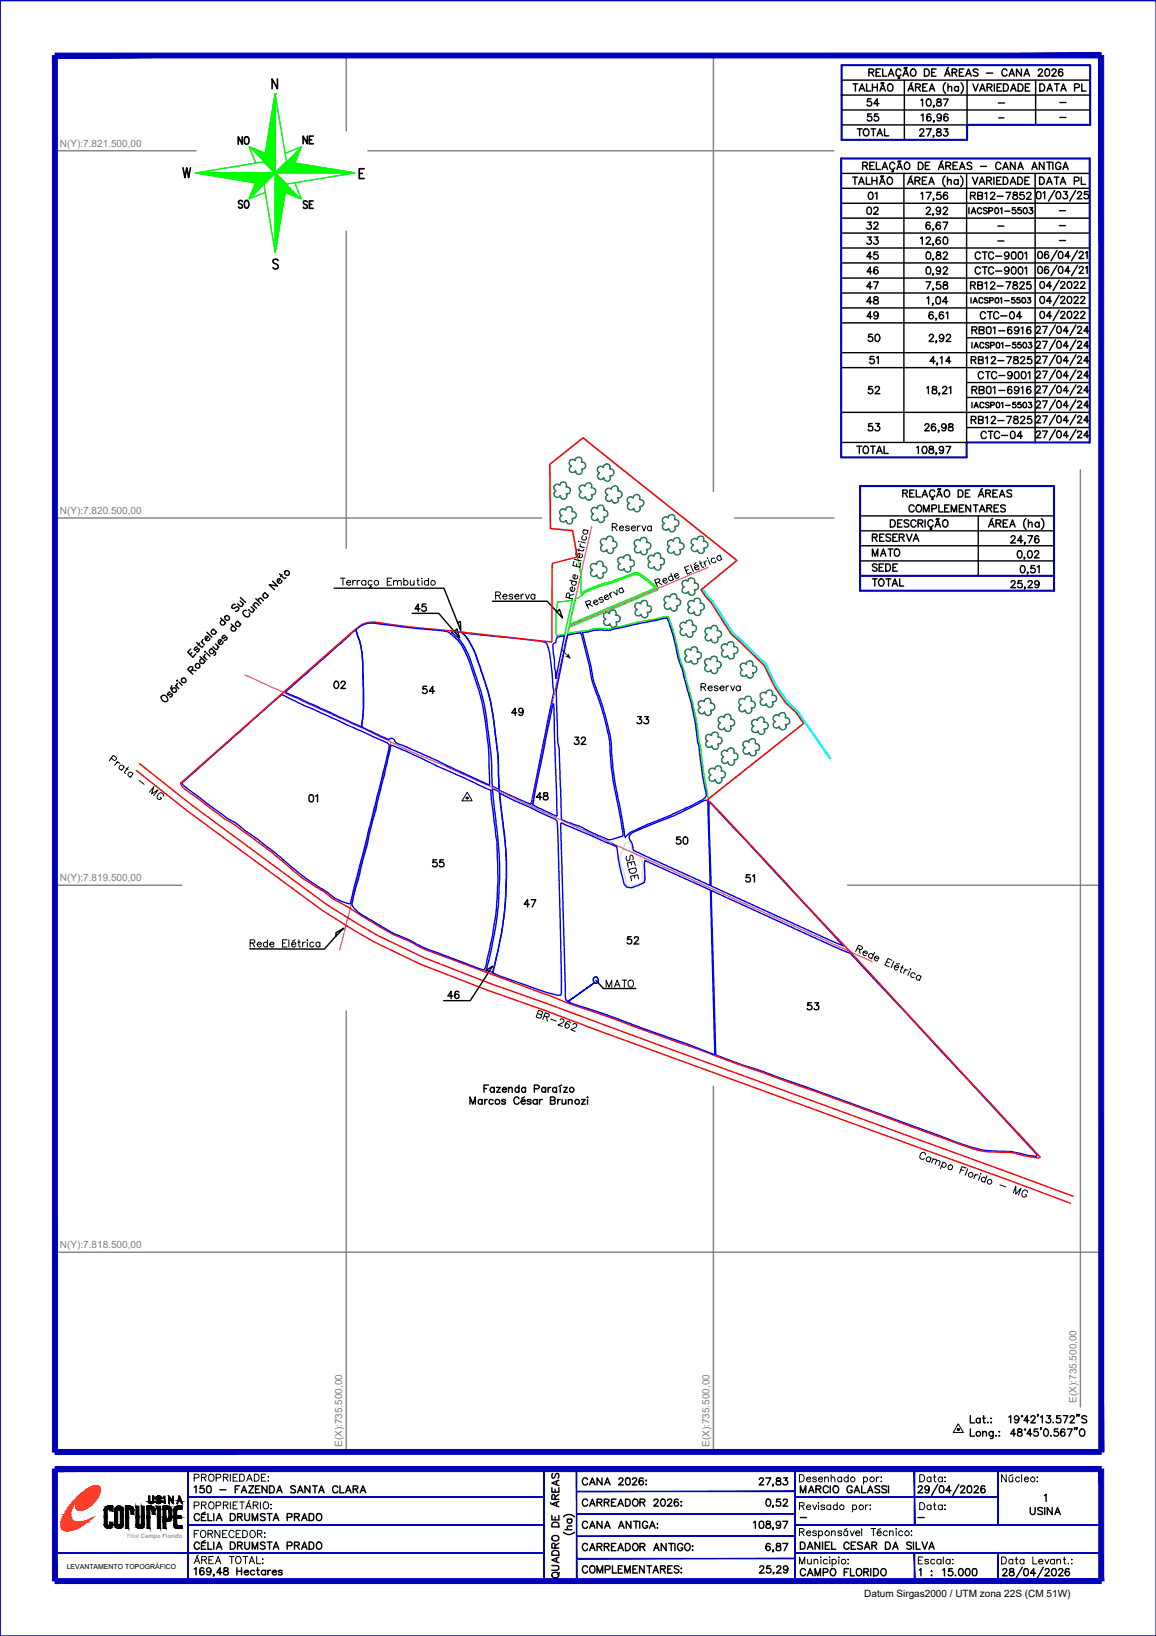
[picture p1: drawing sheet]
<svg xmlns="http://www.w3.org/2000/svg" width="210mm" height="297mm" viewBox="0 0 210 297" stroke-linecap="round" stroke-linejoin="round" font-family="sans-serif">
<defs><g id="words">
<g font-size="4.4">
<text x="156.3" y="20.5">54</text>
<text x="156.3" y="23.3">55</text>
<text x="42" y="27.5">NO</text>
<text x="153.5" y="34.6">TALHÃO</text>
<text x="42" y="39.2">SO</text>
<text x="54" y="39.2">SE</text>
<text x="156.3" y="37.4">01</text>
<text x="156.3" y="45.5">33</text>
<text x="156.3" y="48.3">45</text>
<text x="156.3" y="56.4">48</text>
<text x="176.7" y="59.3">CTC-04</text>
<text x="156.6" y="67.4">51</text>
<text x="156.3" y="72.7">52</text>
<text x="156.3" y="79.4">53</text>
<text x="176.7" y="80.8">CTC-04</text>
<text x="157.3" y="102.3">MATO</text>
<text x="74.1" y="112.2">45</text>
<text x="59.3" y="126.3">02</text>
<text x="91.7" y="131.2">49</text>
<text x="103" y="136.5">32</text>
<text x="114.3" y="132.6">33</text>
<text x="121.7" y="154.5">50</text>
<text x="77.3" y="158.7">55</text>
<text x="109" y="180.6">MATO</text>
</g>
<text font-size="4.4" fill="#f0f" x="96.3" y="146.4">48</text>
<g font-size="4">
<text x="187.7" y="17.6">DATA PL</text>
<text x="54" y="27.2">NE</text>
<text x="187.7" y="34.6">DATA PL</text>
<text x="156.3" y="42.7">32</text>
<text x="156.3" y="53.6">47</text>
<text x="175" y="53.6">RB12-7825</text>
<text x="156.3" y="63.1">50</text>
<text x="176.4" y="69.8">CTC-9001</text>
<text x="175" y="78">RB12-7825</text>
<text x="157.3" y="104.8">SEDE</text>
<text x="75.5" y="127">54</text>
<text x="55" y="146.8">01</text>
<text x="134.1" y="161.2">51</text>
<text x="93.8" y="165.8">47</text>
<text x="112.5" y="172.5">52</text>
<text x="80.1" y="182.4">46</text>
<text x="145.3" y="184.5">53</text>
</g>
<text font-size="3.1" x="100.9" y="118.4" transform="rotate(46 100.9 118.4)">→</text>
<g font-size="2.6">
<text x="179.9" y="19.8">-</text>
<text x="180.3" y="22.6">-</text>
<text x="191.2" y="19.8">-</text>
<text x="191.2" y="22.6">-</text>
<text x="191.2" y="39.5">-</text>
<text x="179.9" y="42.3">-</text>
<text x="179.9" y="45.2">-</text>
<text x="191.2" y="42.3">-</text>
<text x="191.2" y="44.8">-</text>
<text x="143.9" y="276.9">-</text>
<text x="165.5" y="276.9">-</text>
</g>
<g font-size="1.8" fill="#808080">
<text x="10.9" y="26.6">N(Y):7.821.500,00</text>
<text x="10.9" y="93.3">N(Y):7.820.500,00</text>
<text x="10.9" y="159.9">N(Y):7.819.500,00</text>
<text x="10.9" y="226.6">N(Y):7.818.500,00</text>
<text x="195.5" y="254.7" transform="rotate(-90 195.5 254.7)">E(X):735.500,00</text>
<text x="62.1" y="262.7" transform="rotate(-90 62.1 262.7)">E(X):735.500,00</text>
<text x="128.8" y="262.7" transform="rotate(-90 128.8 262.7)">E(X):735.500,00</text>
</g>
<text font-size="1.8" x="156.9" y="289.9">Datum Sirgas2000 / UTM zona 22S (CM 51W)</text>
<text font-size="1.3" x="12.1" y="284.9">LEVANTAMENTO TOPOGRÁFICO</text>
<text font-size="1.1" fill="#989898" x="23.1" y="279.2">Filial Campo Florido</text>
</g></defs>
<!-- layer: 0114000150049 -->
<path d="M83.9 114.8l10.2 1.1 4.9 .7 .3 .3 .5 1.8 .8 7-4.2 20.3-5.8-2.5a83.1 83.1 0 0 0-1.9-17.7 53.6 53.6 0 0 0-3.5-9.4z" fill="none" stroke="#00f" stroke-width=".25"/>
<!-- layer: REDE_DE_LUZ -->
<g fill="none" stroke="#f0f" stroke-width=".25">
<path d="M106.5 99.7l-.4 1.6M106.9 97.8l-.3 1.5M107.4 95.6l-.4 1.8M102.1 119.2l-.3 1.6M102.5 117.3l-.3 1.5M103 115.3l-.4 1.6M103.4 113.4l-.3 1.5M103.8 111.4l-.3 1.6M104.3 109.5l-.4 1.5M104.7 107.5l-.3 1.6M104.7 113.1l-1.3 .5M105.2 105.6l-.4 1.5"/>
<path d="M105.6 103.6l-.3 1.6M106 101.7l-.3 1.5M106.6 112.3l-1.5 .6M108.4 111.5l-1.5 .6M110.2 110.7l-1.4 .6M112.1 109.9l-1.5 .7M113.9 109.2l-1.5 .6M115.8 108.4l-1.5 .6M117.6 107.6l-1.5 .6M119.5 106.8l-1.5 .7M121.3 106.1l-1.5 .6M123.1 105.3l-1.4 .6"/>
<path d="M125 104.5l-1.5 .6M126.8 103.7l-1.5 .6M128.6 103l-1.4 .6M44.5 122.6l1.3 .5M46.2 123.3l1.4 .7M48 124.1l1.4 .7M49.8 125l1.5 .6M51.6 125.8l1.5 .7M53.5 126.6l1.4 .7M55.3 127.5l1.4 .6M57.1 128.3l1.4 .6M58.9 129.1l1.5 .7"/>
<path d="M60.7 129.9l1.5 .7M62.6 130.8l1.4 .6M64.4 131.6l1.4 .6M66.2 132.4l1.4 .7M68 133.3l1.4 .7M69.8 134.1l1.4 .7M70.1 138.3l-.3 1.6M70.6 136.3l-.4 1.6M71 134.7l-.3 1.3M71.6 135l1.4 .7M73.4 135.9l1.4 .7M75.2 136.7l1.5 .7"/>
<path d="M77 137.5l1.5 .6M78.9 138.3l1.5 .6M80.7 139.1l1.5 .6M82.5 139.9l1.5 .6M98 138.8l-.3 1.6M98.5 136.8l-.4 1.6M98.8 134.9l-.2 1.6M99.2 132.9l-.3 1.6M99.7 131l-.4 1.5M100 129l-.3 1.6M100.4 127l-.3 1.6M100.8 125.1l-.3 1.5"/>
<path d="M101.2 123.1l-.3 1.6M101.7 121.2l-.4 1.6M64.9 159.7l-.4 1.5M65.4 157.7l-.4 1.5M65.9 155.8l-.4 1.5M66.3 153.8l-.3 1.6M66.8 151.9l-.3 1.5M67.3 149.9l-.4 1.6M67.8 148l-.4 1.5M68.3 146.1l-.4 1.5M68.7 144.1l-.3 1.6M69.2 142.2l-.4 1.5"/>
<path d="M69.7 140.2l-.4 1.6M84.4 140.7l1.5 .7M86.2 141.5l1.5 .7M88 142.4l1.5 .6M89.8 143.2l1.5 .7M91.7 144.1l1.4 .7M93.4 145l1.5 .7M97.7 140.8l-.3 1.6M98.8 147.5l1.5 .7M100.7 148.3l1.5 .7M102.5 149.2l1.5 .6M104.3 150l1.5 .7"/>
<path d="M106.1 150.8l1.5 .7M107.9 151.7l1.5 .6M109.8 152.5l1.5 .6M111.6 153.3l1.5 .7M113.4 154.2l1.5 .6M115.2 155l1.5 .6M117.1 155.8l1.4 .6M118.9 156.6l1.5 .7M120.7 157.5l1.5 .6M122.5 158.3l1.5 .6M124.3 159.1l1.5 .7M126.2 160l1.4 .6"/>
<path d="M62 171.3l-.3 1.2M62.5 169.4l-.4 1.5M62.9 167.4l-.3 1.6M63.5 165.5l-.4 1.5M63.9 163.5l-.4 1.6M64.4 161.6l-.3 1.5M128 160.8l1.5 .6M129.8 161.6l1.5 .6M131.6 162.4l1.5 .7M133.4 163.3l1.5 .6M135.3 164.1l1.4 .6M137.1 164.9l1.5 .7"/>
<path d="M138.9 165.8l1.5 .6M140.7 166.6l1.5 .6M142.5 167.4l1.5 .6M144.4 168.2l1.4 .7M146.2 169.1l1.4 .6M148 169.9l1.4 .6M149.8 170.7l1.5 .7M151.6 171.6l1.5 .6M153.5 172.4l1.4 .6M155.3 173.2l1.4 .6M157.1 174l1.3 .6"/>
</g>
<g fill="#f0f" stroke="#f0f" stroke-width=".18">
<path d="M97.7 140.5l.1 .1-.1 .1z"/>
<path d="M98.4 136.6h.2z"/>
<path d="M99.2 132.7h.2z"/>
<path d="M99.6 130.8h.2z"/>
<path d="M101.6 121h.2z"/>
<path d="M102.1 119h.1z"/>
<path d="M102.5 117.1h.2z"/>
<path d="M103 115.1h.1z"/>
<path d="M103.9 111.2v.1z"/>
<path d="M104.3 109.3h.1z"/>
<path d="M105.2 105.4h.1z"/>
<path d="M105.6 103.4h.1v.1z"/>
<path d="M106 101.5h.2z"/>
<path d="M106.5 99.5h.1z"/>
<path d="M107 97.5v.1z"/>
<path d="M62.9 167.2h.2z"/>
<path d="M63.4 165.3h.2z"/>
<path d="M66.4 153.6h.1l-.1 .1z"/>
<path d="M67.3 149.8h.1z"/>
<path d="M68.2 145.9h.2z"/>
<path d="M68.7 143.9h.2z"/>
<path d="M70.6 136.1h.1v.1z"/>
<path d="M112.2 109.9h.2z"/>
<path d="M119.6 106.7l.1 .1h-.1z"/>
<path d="M125.2 104.3v.2z"/>
<path d="M153.2 172.3h.2z"/>
<path d="M144.1 168.1h.2z"/>
<path d="M142.3 167.3h.2z"/>
<path d="M140.5 166.5h.1z"/>
<path d="M135 164h.2z"/>
<path d="M131.4 162.3h.1z"/>
<path d="M127.7 160.7h.2z"/>
<path d="M124.1 159h.1z"/>
<path d="M122.3 158.1l.1 .1-.1 .1z"/>
<path d="M120.4 157.4h.2z"/>
<path d="M118.6 156.5h.2z"/>
<path d="M116.8 155.7h.2z"/>
<path d="M115 154.8l.1 .1v.1z"/>
<path d="M107.7 151.6h.2z"/>
<path d="M104.1 149.9h.1l-.1 .1z"/>
<path d="M93.2 144.8l.1 .1z"/>
<path d="M85.9 141.5h.2z"/>
<path d="M74.9 136.6h.2z"/>
<path d="M71.3 134.9h.2z"/>
<path d="M67.7 133.2h.2z"/>
<path d="M65.9 132.3h.2z"/>
<path d="M64.1 131.5h.2l-.1 .1z"/>
<path d="M62.3 130.7h.1z"/>
<path d="M55 127.4h.2z"/>
<path d="M47.8 124l.1 .1h-.1z"/>
<path d="M45.9 123.2h.2z"/>
<circle cx="98.1" cy="138.6" r=".07"/>
<circle cx="98.9" cy="134.7" r=".07"/>
<circle cx="100.1" cy="128.8" r=".07"/>
<circle cx="100.5" cy="126.8" r=".07"/>
<circle cx="100.9" cy="124.9" r=".07"/>
<circle cx="101.3" cy="122.9" r=".07"/>
<circle cx="103.5" cy="113.2" r=".07"/>
<circle cx="104.8" cy="107.3" r=".07"/>
<circle cx="62.1" cy="171.1" r=".07"/>
<circle cx="62.5" cy="169.1" r=".07"/>
<circle cx="64" cy="163.3" r=".07"/>
<circle cx="64.5" cy="161.4" r=".07"/>
<circle cx="64.9" cy="159.4" r=".07"/>
<circle cx="65.5" cy="157.5" r=".07"/>
<circle cx="65.9" cy="155.6" r=".07"/>
<circle cx="66.9" cy="151.7" r=".07"/>
<circle cx="67.9" cy="147.8" r=".07"/>
<circle cx="69.3" cy="142" r=".07"/>
<circle cx="69.7" cy="140" r=".07"/>
<circle cx="70.2" cy="138.1" r=".07"/>
<circle cx="104.9" cy="113" r=".07"/>
<circle cx="106.7" cy="112.2" r=".07"/>
<circle cx="108.6" cy="111.4" r=".07"/>
<circle cx="110.5" cy="110.6" r=".07"/>
<circle cx="114.1" cy="109.1" r=".07"/>
<circle cx="116" cy="108.3" r=".07"/>
<circle cx="117.8" cy="107.5" r=".07"/>
<circle cx="121.5" cy="106" r=".07"/>
<circle cx="123.3" cy="105.2" r=".07"/>
<circle cx="127" cy="103.6" r=".07"/>
<circle cx="156.9" cy="173.9" r=".07"/>
<circle cx="155.1" cy="173.1" r=".07"/>
<circle cx="151.5" cy="171.5" r=".07"/>
<circle cx="149.7" cy="170.6" r=".07"/>
<circle cx="147.8" cy="169.8" r=".07"/>
<circle cx="146" cy="169" r=".07"/>
<circle cx="138.7" cy="165.7" r=".07"/>
<circle cx="136.9" cy="164.8" r=".07"/>
<circle cx="133.3" cy="163.2" r=".07"/>
<circle cx="129.6" cy="161.5" r=".07"/>
<circle cx="126" cy="159.9" r=".07"/>
<circle cx="113.3" cy="154.1" r=".07"/>
<circle cx="111.4" cy="153.2" r=".07"/>
<circle cx="109.6" cy="152.4" r=".07"/>
<circle cx="106" cy="150.7" r=".07"/>
<circle cx="102.3" cy="149.1" r=".07"/>
<circle cx="100.5" cy="148.2" r=".07"/>
<circle cx="91.5" cy="144" r=".07"/>
<circle cx="89.7" cy="143.1" r=".07"/>
<circle cx="87.9" cy="142.3" r=".07"/>
<circle cx="84.2" cy="140.6" r=".07"/>
<circle cx="82.4" cy="139.8" r=".07"/>
<circle cx="80.6" cy="139" r=".07"/>
<circle cx="78.7" cy="138.2" r=".07"/>
<circle cx="76.9" cy="137.4" r=".07"/>
<circle cx="73.2" cy="135.8" r=".07"/>
<circle cx="69.6" cy="134" r=".07"/>
<circle cx="60.5" cy="129.9" r=".07"/>
<circle cx="58.7" cy="129" r=".07"/>
<circle cx="56.9" cy="128.2" r=".07"/>
<circle cx="53.3" cy="126.6" r=".07"/>
<circle cx="51.4" cy="125.7" r=".07"/>
<circle cx="49.6" cy="124.9" r=".07"/>
</g>
<!-- layer: 0114000150048 -->
<path d="M100.4 127.9l.1-.1 .5 15.9v4.5l-4.2-2.1 .8-4.7z" fill="none" stroke="#00f" stroke-width=".25"/>
<!-- layer: MATO -->
<path d="M99.8 84.3l6.1-4.8 27.9 22.3-6.5 5.3 .8 1.2 1 1.1 3.7 5.7 6 5.8 1.8 3.8 2.1 2.9 1.8 1.7 1.4 2-17.1 13.6a1.12 1.12 0 0 1-.4-1l-.5-2.7-.5-3.8a10 10 0 0 0-.5-3.3 49.8 49.8 0 0 0-1.9-9.1l-.8-3.3a24.4 24.4 0 0 1-1.6-5.7l-1.3-4.1-6.9 1.4a19.9 19.9 0 0 1-4.6 .9h-1.7l-1.4 .3-1.8 .2-1.8 .3 .2-1.1 16.1-6.8a10.9 10.9 0 0 0-3.7-3.1h-.4l-3.9 1.4-1.7 .5a15.4 15.4 0 0 0-4.2 1.9v-3.1l-.3-1.8-1.2-6.6-4.1-.3zM101.2 109.3l2.7-.3-1.3 6.2-1.5 .2-.2-.6 .1-3.9zM104.5 108.7a1.8 1.8 0 0 0 1.3-.8l2.3-1.1 3.4-1.1 3.8-1.4a2.84 2.84 0 0 1 2 1l1.7 1.5-15.6 6.6z" fill="none" stroke="#0f0" stroke-width=".25"/>
<!-- layer: 0114000150045 -->
<path d="M81.9 114.6l2 .2 .1 .2a13.2 13.2 0 0 1 3 5.5l.1 .5a49.1 49.1 0 0 1 3.1 14.6l.3 2.5 .1 5.3-1.2-.8a82.1 82.1 0 0 0-1.9-16.6l-1.8-5.4a11.2 11.2 0 0 0-3.8-6z" fill="none" stroke="#00f" stroke-width=".25"/>
<!-- layer: 0114000150046 -->
<path d="M89.4 143.2l1.3 .5 1.2 10.8v5l-.2 5.2-.4 3.5-1 5.2-.8 3.2-1.2-.4 .2-.9a63.7 63.7 0 0 0 1.5-26.3z" fill="none" stroke="#00f" stroke-width=".25"/>
<!-- layer: TEXTO_DIVERSOS -->
<g fill="none" stroke="#000" stroke-width=".18">
<path d="M105 98.3h.2zM105.2 99.6l-.1 .5M105.2 99.2l.9 .2M105.4 98.7v.3l.2 .3M105.5 98.4l.8 .2M105.9 97.3a.41 .41 0 0 0-.2 .5 .41 .41 0 0 0 .6 .2 .41 .41 0 0 0 .1-.6M106 96.2l.8 .1M106 99.8l-.1 .2-1.2-.2M106.1 96.2a.42 .42 0 0 0-.2 .6 .42 .42 0 0 0 .7 .1 .42 .42 0 0 0 0-.6M111.2 95.7l.7-.1 .2-.3-.4-.2h-.5v1.3M111.6 95.7l.5 .7M112.5 95.9h.7a.4 .4 0 0 0-.6-.4 .4 .4 0 0 0-.1 .7 .37 .37 0 0 0 .4 .2 .37 .37 0 0 0 .3-.2"/>
<path d="M114.3 95.7a.37 .37 0 0 0-.4-.2 .37 .37 0 0 0-.3 .2l.6 .3 .1 .2a.37 .37 0 0 1-.4 .2 .37 .37 0 0 1-.3-.2M114.6 95.9h.8v-.2a.4 .4 0 0 0-.6 0 .4 .4 0 0 0 0 .6 .4 .4 0 0 0 .6-.1M115.7 95.5v.9M116.2 95.5l-.2 .1-.3 .3M116.5 95.5l.4 .9 .4-.9M118.3 95.7a.4 .4 0 0 0-.6-.1 .4 .4 0 0 0 0 .6 .4 .4 0 0 0 .6 0M118.3 95.5v.9M61.8 105h.9M62.3 105v1.2M62.9 105.8h.8v-.2a.4 .4 0 0 0-.6 0 .4 .4 0 0 0 0 .6 .4 .4 0 0 0 .6-.1M64.1 105.4v.8M64.6 105.4a.38 .38 0 0 0-.5 .4"/>
<path d="M64.9 105.4v.8M65.4 105.4a.38 .38 0 0 0-.5 .4M66.4 105.6a.42 .42 0 0 0-.6-.1 .42 .42 0 0 0 0 .6 .42 .42 0 0 0 .6 0M66.4 105.4v.8M67.2 106.2l.2 .4h-.3M67.6 105.6a.41 .41 0 0 0-.6-.1 .41 .41 0 0 0 0 .6 .41 .41 0 0 0 .6 0M70.3 105.6h.5M71.1 105h-.8v1.2h.8M71.5 105.6l.2-.2h.4l.1 .8M71.5 105.4v.8M72.2 105.6l.1-.2h.5l.1 .8M73.3 105.6a.42 .42 0 0 1 .6-.1 .42 .42 0 0 1 0 .6 .42 .42 0 0 1-.6 0"/>
<path d="M73.3 105v1.2M74.5 105.4l.1 .8h.3l.3-.2M75.2 105.4v.8M75.7 105.4h.4M75.9 105v1v.2h.3M76.5 105h.2zM76.6 105.4v.8M77.8 105.6a.42 .42 0 0 0-.6-.1 .42 .42 0 0 0 0 .6 .42 .42 0 0 0 .6 0M77.8 105v1.2M90 108.1h.6l.3-.4-.3-.2h-.6v1.3M90.5 108.1l.4 .7M91.3 108.3h.8a.41 .41 0 0 0-.6-.4 .41 .41 0 0 0-.1 .7l.2 .2 .5-.2"/>
<path d="M93.1 108.1l-.1-.1a.41 .41 0 0 0-.6 .1l.6 .3 .1 .2a.4 .4 0 0 1-.7 0M93.5 108.3h.7a.41 .41 0 0 0-.6-.3 .41 .41 0 0 0 .1 .7l.3 .1 .2-.2M94.6 107.9v.9M95.1 107.9l-.3 .1-.2 .3M95.4 107.9l.4 .9 .3-.9M97.1 108.1a.41 .41 0 0 0-.6 0 .41 .41 0 0 0 0 .6 .41 .41 0 0 0 .6-.1M97.1 107.9v.9M103.3 108.6l.2-.6-.3-.4-.2 .1-.3 .7 1.3 .3M103.4 105.4l1.3 .2M104 105.5a.41 .41 0 0 0-.2 .6 .41 .41 0 0 0 .6 .1 .41 .41 0 0 0 .1-.6M104.2 107.9l-.8 .2M104.2 101.9l-.2 .8 1.3 .3 .2-.8"/>
<path d="M104.3 106.7a.42 .42 0 0 1-.1 .6 .42 .42 0 0 1-.6-.1 .42 .42 0 0 1 .2-.6h.2l-.2 .7M104.3 101.5l1.2 .3M104.5 100.4l.1 .6M104.7 102.3l-.1 .5M104.8 104.5a.4 .4 0 0 1-.1 .6 .4 .4 0 0 1-.6-.2 .4 .4 0 0 1 .3-.6l.1 .1-.2 .7M105.7 100.6a.42 .42 0 0 1-.1 .6 .42 .42 0 0 1-.6-.1 .42 .42 0 0 1 .2-.6v.7M106.6 109.9l.6-.4v-.3l-.2-.2-.7 .3 .5 1.2M106.9 109.7l.7 .4M107.8 109.5l.7-.3a.42 .42 0 0 0-.6-.1 .42 .42 0 0 0 0 .7 .42 .42 0 0 0 .6-.2l.1-.1M109.3 108.6a.36 .36 0 0 0-.3-.1 .36 .36 0 0 0-.2 .3l.6 .1 .2 .1a.36 .36 0 0 1-.2 .3 .36 .36 0 0 1-.4 0M110.6 108.5a.41 .41 0 0 1-.5 .4 .41 .41 0 0 1-.3-.6 .41 .41 0 0 1 .6-.2v.1l-.6 .4M110.6 107.8l.4 .7"/>
<path d="M111.1 107.6a.41 .41 0 0 0-.3 .5M112 107.1l.1 .9-.8-.6M112.9 106.7l.4 .8M113 106.8a.42 .42 0 0 0-.6 .2 .42 .42 0 0 0 .3 .6 .42 .42 0 0 0 .5-.3M119.1 105.9l.7-.4-.1-.4-.8 .2 .5 1.2M119.5 105.7l.7 .5M120.4 105.6l.7-.3a.37 .37 0 0 0-.5-.3 .37 .37 0 0 0-.2 .6l.2 .2a.39 .39 0 0 0 .6-.2M121.8 104.1l.5 1.2M122 104.7a.41 .41 0 0 0-.6 .2 .41 .41 0 0 0 .3 .5 .41 .41 0 0 0 .5-.3M122.5 104.7l.7-.3a.37 .37 0 0 0-.5-.2 .37 .37 0 0 0-.2 .5l.2 .2a.39 .39 0 0 0 .6-.2M125 103.4l-.5 .2M125.1 102.7l-.8 .3 .5 1.2 .7-.3"/>
<path d="M125.4 102.6l.5 1.2M126.2 103.1l.6-.2a.38 .38 0 0 0-.5-.2 .38 .38 0 0 0-.1 .5l.3 .2a.36 .36 0 0 0 .5-.3M126.4 102.1l-.4 .5M127 101.9l.4 1 .3 .1 .1-.1M127.4 102.2l-.4 .1M127.8 102l.3 .8M128.3 101.8l-.3 .2v.3M128.4 101.3l.1 .1zM128.6 101.7l.3 .8M129.8 101.4a.42 .42 0 0 0-.6 .1 .42 .42 0 0 0 .2 .6 .42 .42 0 0 0 .6-.3M130.7 100.8l.4 .8M130.8 101a.42 .42 0 0 0-.6 .1 .42 .42 0 0 0 .2 .6 .42 .42 0 0 0 .6-.3"/>
<path d="M20.2 137.7l.6 .4 .4-.4-.6-.6-.8 1.1M21.1 138.5a.41 .41 0 0 1 .7 .1M21.3 138.2l-.5 .8M22.5 139.3a.42 .42 0 0 0-.5-.4 .42 .42 0 0 0-.4 .5 .42 .42 0 0 0 .5 .4M22.6 139.2l-.5 .7M22.9 139.5l.3 .2M23.3 139.3l-.6 .8-.1 .2 .2 .1M127.3 124.7l.8-.1v-.4l-.8-.1v1.3M127.7 124.7l.4 .7M128.6 124.9h.7a.42 .42 0 0 0-.4-.3 .42 .42 0 0 0-.4 .4 .42 .42 0 0 0 .4 .4l.4-.2M130.4 124.7a.37 .37 0 0 0-.4-.2 .37 .37 0 0 0-.3 .2l.1 .2 .5 .1 .1 .2a.37 .37 0 0 1-.4 .2 .37 .37 0 0 1-.3-.2M130.7 124.9h.8a.42 .42 0 0 0-.5-.3 .42 .42 0 0 0-.3 .4 .42 .42 0 0 0 .4 .4l.4-.2"/>
<path d="M131.9 124.5v.9M132.3 124.5l-.3 .1-.1 .3M132.7 124.5l.4 .9 .3-.9M134.4 124.7a.42 .42 0 0 0-.6 0 .42 .42 0 0 0 0 .6 .42 .42 0 0 0 .6-.1M134.4 124.5v.9M24.1 140.6a.41 .41 0 0 0-.5-.4 .41 .41 0 0 0-.3 .5 .41 .41 0 0 0 .5 .3M24.2 140.4l-.5 .8M25.3 141.7l.9 .7M27.1 143.8l.8-1-.4 1.3 1.2-.7-.8 1.1M29.6 144.6a.48 .48 0 0 0-.2-.6 .48 .48 0 0 0-.6 .1l-.2 .3a.46 .46 0 0 0 .1 .7 .46 .46 0 0 0 .6-.2l-.2-.1M113.8 155.5a.48 .48 0 0 0-.1 .5 .48 .48 0 0 0 .5 .3l.1-.2 .1-.5 .2-.3a.52 .52 0 0 1 .3 .8M114.2 157.8l1.2-.2 .2 .4a.69 .69 0 0 1-.6 .6 .69 .69 0 0 1-.7-.3z"/>
<path d="M114.6 156.5l.1 .5M115.1 158.9l.2 .6M115.4 157.2l-.3-.8-1.2 .3 .2 .8M116 159.6l-.2-.8-1.3 .3 .2 .8M45.4 171.2l.8-.1v-.3l-.8-.2v1.3M45.8 171.2l.5 .7M46.7 171.4h.8l-.1-.2a.42 .42 0 0 0-.6 .1 .42 .42 0 0 0 .1 .5 .42 .42 0 0 0 .6-.1M48.6 171.2a.41 .41 0 0 0-.6 0 .41 .41 0 0 0 0 .6 .41 .41 0 0 0 .6-.1M48.6 170.6v1.3M49 171.4h.7v-.2a.42 .42 0 0 0-.6 0 .42 .42 0 0 0 0 .6 .42 .42 0 0 0 .6-.1M51.3 171.2h.5M52.1 170.6h-.8v1.3h.8"/>
<path d="M52.5 170.6v1.3M53 171.4h.7a.42 .42 0 0 0-.7-.2 .42 .42 0 0 0 .3 .7l.4-.2M53.6 170.6l-.5 .3M54.1 171.1h.4M54.3 170.6v1.1v.2h.3M54.9 171.1v.8M55.5 171.1l-.5 .1-.1 .2M55.8 170.7h.1zM55.8 171.1v.8M57 171.2a.41 .41 0 0 0-.6 0 .41 .41 0 0 0 0 .6 .41 .41 0 0 0 .6-.1M58.1 171.2a.41 .41 0 0 0-.6 0 .41 .41 0 0 0 0 .6 .41 .41 0 0 0 .6-.1M58.1 171.1v.8"/>
<path d="M155.7 172.2l.6 .2 .2-.1 .1-.3-.7-.4-.5 1.2M156 172.3l.2 .8M156.8 172.9l.6 .3a.41 .41 0 0 0-.5-.5 .41 .41 0 0 0-.1 .6l.2 .2h.3M158.5 173.5a.42 .42 0 0 0-.5-.3 .42 .42 0 0 0-.3 .5 .42 .42 0 0 0 .6 .2M158.8 172.9l-.6 1.2M158.8 173.8l.7 .3a.41 .41 0 0 0-.4-.5 .41 .41 0 0 0-.3 .7 .34 .34 0 0 0 .6 .1M161 174.6l.5 .2M162 174.4l-.8-.4-.5 1.2 .8 .3M162.3 174.5l-.5 1.2M162.4 175.5l.7 .3a.42 .42 0 0 0-.5-.6 .42 .42 0 0 0-.2 .7 .34 .34 0 0 0 .6 .2M162.8 175h.5M163.6 175.6l.4 .2"/>
<path d="M164 175.3l-.5 .9v.2l.2 .2M164.4 175.9l-.4 .8M164.8 176.1h-.3l-.2 .2M165.2 176.3l-.4 .8M165.3 175.9l.1 .1zM166.2 176.9a.42 .42 0 0 0-.5-.3 .42 .42 0 0 0-.3 .6 .42 .42 0 0 0 .6 .2M167.2 177.4a.41 .41 0 0 0-.6-.3 .41 .41 0 0 0-.2 .6 .41 .41 0 0 0 .6 .2M167.3 177.2l-.4 .8M97.6 184l.7 .2 .2-.4-.7-.4-.4 1.2 .5 .3 .4-.2v-.3l-.2-.2M98.8 184.4l.7 .2 .2-.3-.7-.4-.4 1.2M99.2 184.6l.2 .8M100 185l1 .4"/>
<path d="M101.7 185.2l.3-.2 .4 .2-.1 .4-1 .5 .8 .3M103.5 185.7v-.1a.46 .46 0 0 0-.6 0l-.3 .8a.41 .41 0 0 0 .6 .3 .41 .41 0 0 0 .1-.7 .41 .41 0 0 0-.7 .1M104 186l.4-.2 .3 .3-.1 .4-1 .4 .8 .4M168.1 209.7a.48 .48 0 0 0-.4-.5 .48 .48 0 0 0-.6 .3l-.1 .3a.48 .48 0 0 0 .2 .6 .48 .48 0 0 0 .7-.1M169 210.4a.42 .42 0 0 0-.6-.3 .42 .42 0 0 0-.2 .6 .42 .42 0 0 0 .6 .1M169.1 210.2l-.3 .8M169.4 210.6l.2-.1 .5 .1-.3 .8M169.5 210.3l-.3 .8M170 210.8l.4-.1 .3 .1-.2 .8M171.2 211.1a.42 .42 0 0 1 .6 .2 .42 .42 0 0 1-.3 .6 .42 .42 0 0 1-.5-.3M171.2 211l-.4 1.2M174.5 212.4l.4 .1"/>
<path d="M175.4 212.1l-.7-.3-.5 1.2M175.7 212.2l-.4 1.2M177.1 213.2l-.3 .8M177.6 213.3h-.2l-.4 .2M178 213.5l-.3 .8M178 213.1h.1zM179 214.1a.42 .42 0 0 0-.6-.3 .42 .42 0 0 0-.2 .6 .42 .42 0 0 0 .6 .1M179.2 213.5l-.4 1.2M181.6 215.1l1 .4M184 216.6l.4-1.2v1.4l1-1-.5 1.2M186.6 216.5a.48 .48 0 0 0-.4-.4 .48 .48 0 0 0-.5 .3l-.2 .3a.47 .47 0 0 0 .3 .6 .47 .47 0 0 0 .6-.3l-.3-.1"/>
<circle cx="68.4" cy="105.8" r=".43"/>
<circle cx="78.6" cy="105.8" r=".43"/>
<circle cx="172.6" cy="211.9" r=".44"/>
<circle cx="176.3" cy="213.3" r=".42"/>
<circle cx="179.7" cy="214.6" r=".42"/>
</g>
<!-- layer: 0 -->
<path d="M60.7 106.8h19.9l3.1 7.7-.1-1.7-.5 .3M74.8 111.4h4.9l3.7 4.4-.4-1.6-.5 .4M89.4 109.2h10l2.8 3-.6-1.6-.5 .5M61 170v-.6l1.4-.9-3.5 3.8h-13.6M88.6 176.8l-.4-.6 1.3-.8-4.1 6.3h-4.8" fill="none" stroke="#000" stroke-width=".25"/>
<!-- layer: RODOVIA -->
<path d="M24.8 139.9l9.2 7.3 16 11.8a114.8 114.8 0 0 0 26.4 16.1l12.2 4.7 10.5 3.7 9 3.4 86.3 31.6M25.4 138.7l9.4 7.4 16 11.8a114.8 114.8 0 0 0 26.1 15.9l12.2 4.8 10.4 3.7 95.4 34.9" fill="none" stroke="#f00" stroke-width=".25"/>
<!-- layer: TEXTO CONFORNTANTES -->
<g fill="none" stroke="#000" stroke-width=".25">
<path d="M34.6 117.8l-.5 .6 .9 .9 .6-.6M34.8 118.5l-.3 .4M35.7 116.7l.8 .7 .2 .1 .2-.2M35.8 117.5a.4 .4 0 0 0-.5 .5l.2 .1 .5-.3 .2 .2a.42 .42 0 0 1-.5 .3M36.2 116.8l-.3 .3M36.3 119.2l1 .9M36.5 116.5l.6 .6M36.7 119.6a.43 .43 0 0 0-.4 .4 .43 .43 0 0 0 .5 .5 .43 .43 0 0 0 .3-.5M36.9 116.1l-.2 .3 .1 .3M36.9 119.2l.6 .6M37.2 118.3h.1zM37.3 118.8a.41 .41 0 0 0-.1 .7"/>
<path d="M37.5 118.6l.6 .6M37.5 114.8l1 .9M38.1 115.9a.41 .41 0 0 1-.3 .4 .41 .41 0 0 1-.5-.3 .41 .41 0 0 1 .3-.5l.2 .1-.5 .5M38.4 117.7l.8 .9-.1 .2-.2 .2M38.5 117.8a.41 .41 0 0 0-.5 .4 .41 .41 0 0 0 .4 .5 .41 .41 0 0 0 .4-.5M38.7 114.2l.6 .6M38.9 114.3a.41 .41 0 0 0-.5 .4 .41 .41 0 0 0 .4 .4 .41 .41 0 0 0 .4-.4M39.1 116.9l.7 .6M39.5 117.3v.5l-.3 .1-.5-.5M40 112.2l1 .9M40.5 112.6a.43 .43 0 0 0-.5 .5 .43 .43 0 0 0 .5 .4 .43 .43 0 0 0 .4-.5M40.5 116.5a.42 .42 0 0 1-.4 .5 .42 .42 0 0 1-.5-.4 .42 .42 0 0 1 .5-.4l.2 .1-.6 .5"/>
<path d="M40.9 115.4a.4 .4 0 0 0-.6 .5h.3l.4-.3 .2 .1a.39 .39 0 0 1-.5 .5M42 113.3l.9 .9M42.4 113.7a.43 .43 0 0 0-.4 .5 .43 .43 0 0 0 .4 .4 .43 .43 0 0 0 .4-.5M42.7 109.7a.47 .47 0 0 0-.5 .2 .47 .47 0 0 0 0 .5l.2 .1 .6-.3 .3 .1a.51 .51 0 0 1-.5 .7M43.1 112.8l.6 .6M43.2 112.9a.43 .43 0 0 0-.4 .4 .43 .43 0 0 0 .4 .4 .43 .43 0 0 0 .4-.5M43.6 109.1l.6 .6M43.6 108.5l1 .9M44.1 109.5l-.1 .5-.2 .1-.7-.5M44.8 110.9a.48 .48 0 0 0-.6 .1 .48 .48 0 0 0 .1 .7l.2 .2a.47 .47 0 0 0 .6 .1 .47 .47 0 0 0 .2-.7M45.6 110.2l.6 .6M45.9 109.8l.7 .6"/>
<path d="M46.1 110.6l-.1 .4-.2 .2-.7-.5M46.4 108.7l1 .9M47 109.9l-.6-.5-.3 .2v.4M47.8 109.1l-.6-.5-.2 .1-.1 .5M48.1 107.6l.6 .6M48.2 107.7a.43 .43 0 0 0-.4 .5 .43 .43 0 0 0 .4 .4 .43 .43 0 0 0 .4-.5M49.5 105.5l.9 .9-1.5-.2 .9 .8M50.8 104.2l.7 .8 .2 .1 .2-.2M51.1 105.4a.41 .41 0 0 1-.3 .5 .41 .41 0 0 1-.5-.4 .41 .41 0 0 1 .5-.4l.1 .1-.5 .5M51.2 104.3l-.3 .4M29.5 126.3a.66 .66 0 0 1 .8 .2 .66 .66 0 0 1-.1 .9 .68 .68 0 0 1-.7-.3 .68 .68 0 0 1 0-.8zM30.9 125.7l-.1-.1-.3 .3-.1 .3 .7-.2 .2 .2-.2 .3h-.3"/>
<path d="M31.2 124.5l-.2 .6M31.8 124.4l.7 .6M32.1 123.5l.1 .1zM32.2 124.1l-.2 .3 .1 .3M32.5 123.8l.6 .6M34.5 121.9l.5-.5v-.3l-.3-.1-.2 .1-.4 .4 .9 .9M34.8 121.7l.8 .1M87.5 199.8a.41 .41 0 0 0-.6 0 .41 .41 0 0 0 0 .6 .41 .41 0 0 0 .6-.1M87.5 199.6v.9M87.9 197.6h.4M88 199.6v.9M88.5 199.6a.36 .36 0 0 0-.5 .4"/>
<path d="M88.7 197h-.8v1.3M89.5 199.8a.41 .41 0 0 0-.6 0 .41 .41 0 0 0 0 .6 .41 .41 0 0 0 .6-.1M89.7 197.6a.42 .42 0 0 0-.6 0 .42 .42 0 0 0 0 .6 .42 .42 0 0 0 .6-.1M89.7 197.4v.9M90.2 197.4h.6l-.6 .9h.6M91.2 197.8h.7a.4 .4 0 0 0-.5-.3 .4 .4 0 0 0-.1 .6 .37 .37 0 0 0 .3 .2 .37 .37 0 0 0 .3-.2M91.8 199.8l-.3-.2-.4 .1v.2l.6 .2 .1 .2-.3 .2-.4-.1v-.1M92.3 197.7l.3-.3 .4 .1v.8M92.3 197.4v.9M94.2 197.6a.4 .4 0 0 0-.6 0 .4 .4 0 0 0 0 .6 .4 .4 0 0 0 .6-.1M94.2 199.5a.48 .48 0 0 0-.5-.3 .48 .48 0 0 0-.4 .5 .53 .53 0 0 0 .2 .7 .53 .53 0 0 0 .7-.2M94.2 197v1.3"/>
<path d="M94.6 200h.8a.4 .4 0 0 0-.6-.3 .4 .4 0 0 0-.1 .6l.2 .2 .5-.2M95.2 199.2l-.5 .2M95.4 197.6a.4 .4 0 0 0-.6 0 .4 .4 0 0 0 0 .6 .4 .4 0 0 0 .6-.1M95.4 197.4v.9M96.4 199.8l-.2-.2-.4 .1v.2l.6 .2v.2l-.2 .2-.5-.2M97 197.7l.8-.1 .1-.3-.3-.3h-.6v1.3M97.5 199.8a.43 .43 0 0 0-.6-.1 .43 .43 0 0 0 0 .7 .43 .43 0 0 0 .6-.1M97.5 199.6v.9M98 199.6v.9M98.5 199.6a.38 .38 0 0 0-.5 .4M99.1 197.6a.4 .4 0 0 0-.6 0 .4 .4 0 0 0 0 .6 .4 .4 0 0 0 .6-.1M99.1 197.4v.9"/>
<path d="M99.5 197.4v.9M99.9 199.8l.9-.1v-.4l-.9-.1v1.3l.9-.2v-.4l-.3-.1M100 197.4l-.3 .1-.2 .3M101 197.6a.4 .4 0 0 0-.5 0 .4 .4 0 0 0 0 .6 .4 .4 0 0 0 .5-.1M101 197.4v.9M101.3 199.6v.9M101.7 199.6a.36 .36 0 0 0-.4 .4M101.7 197.4v.9M102 197l-.5 .3M102.1 199.6v.8h.4l.2-.2M102.4 197.4h.6l-.6 .9h.6M102.7 199.6v.9"/>
<path d="M103.2 199.8l.3-.2 .3 .1 .1 .8M103.2 199.6v.9M105.6 199.6h.7l-.7 .9h.7M106.7 199.2v.1zM106.7 199.6v.9M85.3 200.5v-1.3l.6 1.3 .4-1.3v1.3"/>
<circle cx="41.2" cy="112.2" r=".43"/>
<circle cx="52.1" cy="104" r=".43"/>
<circle cx="31.6" cy="125.3" r=".43"/>
<circle cx="33.4" cy="123.5" r=".43"/>
<circle cx="35.9" cy="120.9" r=".42"/>
<circle cx="103.8" cy="197.8" r=".43"/>
<circle cx="90.3" cy="200.1" r=".44"/>
<circle cx="104.8" cy="200" r=".43"/>
</g>
<!-- layer: CURSOS_D_AGUA -->
<path d="M127.5 107l.9 1-.8-1.2zM127.5 107l.9 1-.1 .1zM128.3 108.1l1.2 1-1.1-1.1zM128.3 108.1l1.2 1-.2 .1zM129.3 109.2l1.5 2-1.3-2.1zM129.3 109.2l1.5 2-.2 .1zM130.6 111.3l2.5 3.5-2.3-3.6zM130.6 111.3l2.5 3.5-.2 .1zM133.1 114.8l-.2 .1 1.7 1.2zM132.9 114.9l1.7 1.2-.1 .2zM134.6 116.1l-.1 .2 4.7 4.3zM134.5 116.3l4.7 4.3-.2 .2zM139 120.8l2 3.6-1.8-3.8zM139 120.8l2 3.6-.2 .1zM140.8 124.5l2.2 2.8-2-2.9zM140.8 124.5l2.2 2.8-.1 .2zM143 127.3l-.1 .2 2 1.6zM142.9 127.5l2 1.6-.2 .1zM144.7 129.2l6.1 8.4-5.9-8.5zM144.7 129.2l6.1 8.4-.2 .1z" fill="#0ff" stroke="#0ff" stroke-width=".18"/>
<!-- layer: _SIMBOLO ARVORE -->
<g fill="none" stroke="#007239" stroke-width=".25">
<path d="M100.7 88.2l.5-.3 .4 .2a.62 .62 0 0 1 .8-.6 .62 .62 0 0 1 .4 .9l.5 .1 .2 .3v.4a.54 .54 0 0 1-.7 .4l.2 .5a.62 .62 0 0 1-.7 .5 .62 .62 0 0 1-.6-.6l-.3 .3a.64 .64 0 0 1-.8-.4 .64 .64 0 0 1 .4-.8h-.2a.6 .6 0 0 1-.1-.9zM101.8 92.6l.4-.2 .5 .2a.62 .62 0 0 1 .8-.6 .62 .62 0 0 1 .3 .9h.5l.3 .3v.5a.54 .54 0 0 1-.7 .4l.1 .5a.59 .59 0 0 1-.6 .5 .59 .59 0 0 1-.6-.6 .66 .66 0 0 1-1.1 0 .64 .64 0 0 1 .3-.9 .6 .6 0 0 1-.2-1zM104.5 85.5a.59 .59 0 0 0 .6 .6 .59 .59 0 0 0 .6-.5l-.1-.4a.61 .61 0 0 0 .7-.5v-.5l-.3-.2-.4-.1a.61 .61 0 0 0 0-.6 .61 .61 0 0 0-.7-.3l-.3 .1-.2 .5a.62 .62 0 0 0-1 .1 .62 .62 0 0 0 .4 .9 .63 .63 0 0 0-.3 1 .63 .63 0 0 0 1-.1M105.2 88.3l.6-.2 .4 .2a.62 .62 0 0 1 .8-.6 .62 .62 0 0 1 .4 .9 .65 .65 0 0 1 .7 .3l.1 .5a.6 .6 0 0 1-.8 .4l.1 .5a.62 .62 0 0 1-.6 .5 .62 .62 0 0 1-.6-.6 .62 .62 0 0 1-1 0 .62 .62 0 0 1 .3-.9 .59 .59 0 0 1-.4-1zM108.5 94.2a.59 .59 0 0 0 .6 .7 .59 .59 0 0 0 .6-.6l-.1-.5a.55 .55 0 0 0 .8-.3l-.1-.6-.3-.2h-.4a.61 .61 0 0 0 0-.7 .61 .61 0 0 0-.6-.3l-.4 .1-.1 .6a.62 .62 0 0 0-1 0 .62 .62 0 0 0 .3 .9 .62 .62 0 0 0-.3 1 .62 .62 0 0 0 1 0M108.6 84.9l.5-.2 .5 .2a.62 .62 0 0 1 .7-.7 .62 .62 0 0 1 .4 1 .63 .63 0 0 1 .7 .3l.1 .5a.54 .54 0 0 1-.8 .4l.1 .5a.6 .6 0 0 1-.6 .5 .6 .6 0 0 1-.6-.6l-.3 .2a.64 .64 0 0 1-.8-.3 .64 .64 0 0 1 .4-.9 .56 .56 0 0 1-.3-.9zM110 88.9l.6-.3 .4 .2a.62 .62 0 0 1 .8-.6 .62 .62 0 0 1 .3 .9 .65 .65 0 0 1 .8 .4v.4a.6 .6 0 0 1-.7 .5l.1 .4a.62 .62 0 0 1-.6 .5 .62 .62 0 0 1-.6-.6 .62 .62 0 0 1-1 .1 .62 .62 0 0 1 .3-1 .59 .59 0 0 1-.4-.9zM110.2 99.9a.62 .62 0 0 0 .6 .6 .62 .62 0 0 0 .6-.6l-.1-.4a.61 .61 0 0 0 .7-.4v-.5a.65 .65 0 0 0-.7-.3 .61 .61 0 0 0-.1-.7 .61 .61 0 0 0-.6-.2l-.3 .1-.2 .5a.62 .62 0 0 0-1 0 .62 .62 0 0 0 .3 1 .62 .62 0 0 0-.2 .9 .62 .62 0 0 0 1 0M114.1 90.4l.4-.2 .5 .2a.62 .62 0 0 1 .7-.6 .62 .62 0 0 1 .4 .9h.4l.4 .3v.5a.54 .54 0 0 1-.7 .4v.5a.59 .59 0 0 1-.6 .5 .59 .59 0 0 1-.5-.6 .66 .66 0 0 1-1.1 0 .64 .64 0 0 1 .3-.9 .6 .6 0 0 1-.2-1zM115.3 98.2l.5-.2 .4 .2a.62 .62 0 0 1 .8-.6 .62 .62 0 0 1 .4 .9 .65 .65 0 0 1 .8 .3v.5a.54 .54 0 0 1-.8 .4l.1 .4a.59 .59 0 0 1-.6 .6 .59 .59 0 0 1-.6-.6l-.3 .3a.64 .64 0 0 1-.8-.4 .64 .64 0 0 1 .4-.8 .56 .56 0 0 1-.3-1zM120.4 94.1l.5-.3 .4 .3a.62 .62 0 0 1 .8-.7 .62 .62 0 0 1 .4 .9 .65 .65 0 0 1 .7 .4v.5a.54 .54 0 0 1-.7 .4l.1 .4a.62 .62 0 0 1-.6 .5 .62 .62 0 0 1-.6-.5l-.3 .2a.63 .63 0 0 1-.8-.4 .63 .63 0 0 1 .4-.8 .59 .59 0 0 1-.3-.9zM126.7 99.9a.62 .62 0 0 0 .5 .6 .62 .62 0 0 0 .7-.6l-.1-.4a.7 .7 0 0 0 .7-.4v-.5a.65 .65 0 0 0-.8-.3l.1-.4a.61 .61 0 0 0-.6-.6 .61 .61 0 0 0-.6 .7 .61 .61 0 0 0-1 0 .61 .61 0 0 0 .3 1 .61 .61 0 0 0-.4 .6 .61 .61 0 0 0 .5 .5h.4l.3-.2"/>
<path d="M107.3 102.6l.5-.3 .5 .2a.62 .62 0 0 1 .8-.6 .62 .62 0 0 1 .3 .9 .63 .63 0 0 1 .8 .4v.4a.61 .61 0 0 1-.7 .4l.1 .5a.59 .59 0 0 1-.7 .5 .59 .59 0 0 1-.5-.6 .63 .63 0 0 1-.9 .2 .63 .63 0 0 1-.2-.9l.3-.2a.56 .56 0 0 1-.3-.9zM110.7 113.3a.62 .62 0 0 0 .6 .6 .62 .62 0 0 0 .7-.5l-.2-.5a.62 .62 0 0 0 .8-.4v-.5l-.3-.3h-.5l.1-.3a.61 .61 0 0 0-.6-.6 .61 .61 0 0 0-.6 .6 .61 .61 0 0 0-1 .1 .61 .61 0 0 0 .3 .9 .61 .61 0 0 0-.4 .6 .61 .61 0 0 0 .5 .6l.4-.1 .2-.2M113.3 103.2a.62 .62 0 0 0 .6 .6 .62 .62 0 0 0 .7-.5l-.2-.4a.62 .62 0 0 0 .8-.4l-.1-.7-.7-.1 .1-.4a.62 .62 0 0 0-.7-.6 .62 .62 0 0 0-.6 .7 .61 .61 0 0 0-.9 0 .61 .61 0 0 0 .3 .9 .62 .62 0 0 0-.3 1 .62 .62 0 0 0 1 0M116.4 111.5a.62 .62 0 0 0 .6 .6 .62 .62 0 0 0 .6-.5l-.1-.4a.62 .62 0 0 0 .8-.4l-.1-.7-.7-.1a.68 .68 0 0 0-.3-1l-.7 .2-.2 .5a.61 .61 0 0 0-.9 0 .61 .61 0 0 0 .3 .9 .62 .62 0 0 0-.3 1 .62 .62 0 0 0 1 0M118.8 102.9a.59 .59 0 0 0 .6 .6 .59 .59 0 0 0 .6-.5l-.1-.5a.55 .55 0 0 0 .7-.4l-.1-.6-.6-.2a.61 .61 0 0 0 0-.6 .61 .61 0 0 0-.6-.3l-.4 .1-.2 .5a.62 .62 0 0 0-.9 .1 .62 .62 0 0 0 .3 .9 .62 .62 0 0 0-.3 1 .62 .62 0 0 0 1-.1M120.8 108.4l.4-.2 .5 .2a.62 .62 0 0 1 .7-.6 .62 .62 0 0 1 .4 .9 .65 .65 0 0 1 .8 .4v.4a.61 .61 0 0 1-.7 .5l.1 .4a.62 .62 0 0 1-.7 .5 .62 .62 0 0 1-.5-.6 .63 .63 0 0 1-.9 .2 .63 .63 0 0 1-.2-.8l.3-.3a.6 .6 0 0 1-.2-1zM122.3 100.1a.62 .62 0 0 0 .6 .6 .62 .62 0 0 0 .7-.5l-.2-.4a.6 .6 0 0 0 .8-.5l-.2-.6-.3-.2-.3 .1 .1-.4a.62 .62 0 0 0-.7-.6 .62 .62 0 0 0-.5 .7 .59 .59 0 0 0-1 0 .59 .59 0 0 0 .3 .9 .63 .63 0 0 0-.3 1 .63 .63 0 0 0 1 0M123.6 113.2l.5-.2 .4 .2a.62 .62 0 0 1 .8-.6 .62 .62 0 0 1 .4 .9l.5 .1 .2 .2v.5a.54 .54 0 0 1-.7 .4l.1 .5a.6 .6 0 0 1-.6 .5 .6 .6 0 0 1-.6-.6l-.3 .2a.64 .64 0 0 1-.8-.3 .64 .64 0 0 1 .4-.8 .56 .56 0 0 1-.3-1zM125 107.4a.59 .59 0 0 0 .6 .7 .59 .59 0 0 0 .6-.6l-.1-.5a.62 .62 0 0 0 .7-.3v-.5l-.3-.3h-.4a.61 .61 0 0 0 0-.7 .61 .61 0 0 0-.7-.3l-.3 .2-.2 .5a.62 .62 0 0 0-1 0 .62 .62 0 0 0 .3 .9 .62 .62 0 0 0-.2 1 .62 .62 0 0 0 1 0M125.5 120a.59 .59 0 0 0 .6 .6 .59 .59 0 0 0 .6-.6l-.1-.4a.54 .54 0 0 0 .7-.4l-.1-.6-.4-.3-.2 .1a.68 .68 0 0 0-.3-.9l-.7 .1-.2 .5a.6 .6 0 0 0-.9 0 .6 .6 0 0 0 .3 .9 .64 .64 0 0 0-.3 1 .64 .64 0 0 0 1 0M126.1 111.1a.59 .59 0 0 0 .5 .7 .59 .59 0 0 0 .7-.6l-.1-.4a.61 .61 0 0 0 .7-.5l-.1-.4a.63 .63 0 0 0-.7-.4 .61 .61 0 0 0 0-.6 .61 .61 0 0 0-.6-.3l-.3 .1-.2 .5a.62 .62 0 0 0-1 .1 .62 .62 0 0 0 .3 .9 .62 .62 0 0 0-.3 1 .62 .62 0 0 0 1 0M129.2 116.1a.62 .62 0 0 0 .5 .6 .62 .62 0 0 0 .7-.6l-.1-.4a.7 .7 0 0 0 .7-.4v-.5a.65 .65 0 0 0-.8-.3l.1-.3a.61 .61 0 0 0-.6-.6 .61 .61 0 0 0-.6 .6 .61 .61 0 0 0-1 .1 .61 .61 0 0 0 .3 .9 .62 .62 0 0 0-.2 .9 .62 .62 0 0 0 1 0"/>
<path d="M131.1 117.2l.5-.3 .4 .2a.63 .63 0 0 1 .8-.6 .63 .63 0 0 1 .4 .9 .63 .63 0 0 1 .7 .4l.1 .4a.6 .6 0 0 1-.8 .4l.1 .5a.62 .62 0 0 1-.6 .5 .62 .62 0 0 1-.6-.6 .62 .62 0 0 1-1 .1 .62 .62 0 0 1 .3-1 .59 .59 0 0 1-.3-.9zM126.9 127.5l.5-.3 .4 .2a.62 .62 0 0 1 .8-.6 .62 .62 0 0 1 .4 .9 .65 .65 0 0 1 .8 .3v.5a.6 .6 0 0 1-.8 .4l.2 .5a.62 .62 0 0 1-.7 .5 .62 .62 0 0 1-.6-.6 .62 .62 0 0 1-1 0 .62 .62 0 0 1 .3-.9 .59 .59 0 0 1-.3-.9zM129.1 121.7a.59 .59 0 0 0 .6 .6 .59 .59 0 0 0 .6-.6l-.1-.4a.61 .61 0 0 0 .7-.4v-.5a.63 .63 0 0 0-.7-.3 .61 .61 0 0 0 0-.7 .61 .61 0 0 0-.7-.2l-.3 .1-.2 .5a.62 .62 0 0 0-1 0 .62 .62 0 0 0 .4 1 .62 .62 0 0 0-.3 .9 .62 .62 0 0 0 1 0M129.2 135.5a.62 .62 0 0 1-1 0 .62 .62 0 0 1 .3-1 .61 .61 0 0 1-.3-.9 .61 .61 0 0 1 1-.1 .62 .62 0 0 1 .8-.6 .62 .62 0 0 1 .3 .9 .63 .63 0 0 1 .8 .4v.4a.6 .6 0 0 1-.8 .5l.2 .4a.59 .59 0 0 1-.6 .6 .59 .59 0 0 1-.6-.6M131.1 136.5l.5-.3 .5 .2a.62 .62 0 0 1 .8-.6 .62 .62 0 0 1 .3 .9 .65 .65 0 0 1 .8 .4v.4a.54 .54 0 0 1-.7 .5l.1 .4a.62 .62 0 0 1-.7 .5 .62 .62 0 0 1-.5-.6l-.3 .3a.64 .64 0 0 1-.8-.4 .64 .64 0 0 1 .3-.8h-.1a.63 .63 0 0 1-.2-.9zM131.5 132.2a.62 .62 0 0 1-1 0 .62 .62 0 0 1 .3-.9 .61 .61 0 0 1-.3-1 .61 .61 0 0 1 1 0 .62 .62 0 0 1 .8-.6 .62 .62 0 0 1 .3 .9l.7 .2 .1 .6a.6 .6 0 0 1-.8 .4l.2 .5a.6 .6 0 0 1-.7 .5 .6 .6 0 0 1-.5-.6M134.2 127.1l.5-.3 .5 .2a.62 .62 0 0 1 .8-.6 .62 .62 0 0 1 .4 .9 .65 .65 0 0 1 .7 .4v.4a.54 .54 0 0 1-.7 .5l.1 .4a.62 .62 0 0 1-.6 .5 .62 .62 0 0 1-.6-.6l-.3 .3a.63 .63 0 0 1-.8-.4 .63 .63 0 0 1 .4-.8 .59 .59 0 0 1-.4-.9zM134.5 120.6l.5-.2 .5 .2a.62 .62 0 0 1 .5-.6 .62 .62 0 0 1 .7 .6v.3h.2l.4 .2 .1 .6a.6 .6 0 0 1-.7 .4l.1 .5a.62 .62 0 0 1-.7 .5 .62 .62 0 0 1-.5-.6 .63 .63 0 0 1-1.1 0 .63 .63 0 0 1 .3-.9 .59 .59 0 0 1-.3-1zM136.1 136.6a.62 .62 0 0 0 .5 .6 .62 .62 0 0 0 .7-.5l-.1-.4a.6 .6 0 0 0 .7-.5l-.1-.6-.7-.2 .1-.3a.62 .62 0 0 0-.7-.6 .62 .62 0 0 0-.5 .7 .59 .59 0 0 0-1 0 .59 .59 0 0 0 .3 .9 .63 .63 0 0 0-.2 1 .63 .63 0 0 0 1 0M136.6 130.9l.5-.3 .4 .2a.62 .62 0 0 1 .8-.6 .62 .62 0 0 1 .4 .9 .65 .65 0 0 1 .7 .4l.1 .4a.6 .6 0 0 1-.8 .5l.2 .4a.62 .62 0 0 1-.7 .5 .62 .62 0 0 1-.6-.6 .62 .62 0 0 1-1 .1 .62 .62 0 0 1 .3-1 .59 .59 0 0 1-.3-.9zM139.1 127.8a.62 .62 0 0 0 .6 .6 .62 .62 0 0 0 .7-.5l-.1-.5a.62 .62 0 0 0 .7-.4l-.1-.6-.7-.2 .1-.4a.62 .62 0 0 0-.7-.5 .62 .62 0 0 0-.5 .6 .61 .61 0 0 0-1 .1 .61 .61 0 0 0 .3 .9 .62 .62 0 0 0-.2 1 .62 .62 0 0 0 .9-.1M141.5 131.9a.62 .62 0 0 0 .6 .6 .62 .62 0 0 0 .6-.5l-.1-.5a.62 .62 0 0 0 .8-.4l-.1-.6-.7-.2 .1-.4a.62 .62 0 0 0-.7-.5 .62 .62 0 0 0-.6 .6 .61 .61 0 0 0-.9 .1 .61 .61 0 0 0 .3 .9 .62 .62 0 0 0-.3 1 .62 .62 0 0 0 1-.1"/>
<path d="M129.9 141.5a.62 .62 0 0 0 .6 .7 .62 .62 0 0 0 .6-.6l-.1-.4a.61 .61 0 0 0 .7-.4v-.5a.65 .65 0 0 0-.8-.3l.1-.4a.61 .61 0 0 0-.6-.6 .61 .61 0 0 0-.6 .7 .61 .61 0 0 0-1 0 .61 .61 0 0 0 .3 1 .62 .62 0 0 0-.2 .9 .62 .62 0 0 0 1 0"/>
</g>
<!-- layer: 0114000150032 -->
<path d="M101.2 115.7l1.3-.3-1.6 7.8-.5-5.6a.67 .67 0 0 1 .5-1zM103 115.3l2.5-.4 1.4 5.5a27.9 27.9 0 0 0 2.1 7.5l.3 .7a30.4 30.4 0 0 1 1.6 9.8l.4 3.2 1.3 6.6 .6 3.5-2.1 .7-.6 .1a24.8 24.8 0 0 1-4.8-2.3l-3.8-1.4-.3-12.8a11 11 0 0 1-.4-3.7l-.2-6.9z" fill="none" stroke="#00f" stroke-width=".25"/>
<!-- layer: 0114000150033 -->
<path d="M105.7 114.9l.7-.1a10.8 10.8 0 0 1 4.2-.3l10.6-2.3a42 42 0 0 1 2 7.6l.6 1.4 .7 2.9a61.1 61.1 0 0 1 2.3 11l.8 5.6 .5 2.8a1.25 1.25 0 0 1-.3 1.5l-2.5 1.4-3.6 1.7-4.1 1.6-3 1.3-.8 .7-.3 .4-1.8-9.8a40.7 40.7 0 0 1-.7-6.8 43.5 43.5 0 0 0-3.1-11.4l-.8-3.8z" fill="none" stroke="#00f" stroke-width=".25"/>
<!-- layer: 0114000150047 -->
<path d="M90.7 144l10.1 4.7 .3 .3 .2 3.9 .6 24.3v3.1l-.1 .4h-.6l-2.1-.5-9.7-3.6 .9-3.2 .8-4.2 .5-3.6 .3-3.7v-7.4z" fill="none" stroke="#00f" stroke-width=".25"/>
<!-- layer: 0114000150053 -->
<path d="M129.2 161.7l22.4 10.2 2.8 1.2 27.9 30.1 6 6.6-.3 .2-1.3-.2-3.1-.7a23.5 23.5 0 0 1-9.7-1.6l-25.2-9.3-18.7-6.7z" fill="none" stroke="#00f" stroke-width=".25"/>
<!-- layer: 0114000150051 -->
<path d="M128.7 145.6l6.6 6.9 17.9 19.3-24.1-10.9z" fill="none" stroke="#00f" stroke-width=".25"/>
<!-- layer: SEDE -->
<path d="M113.5 153.1l.7-.2 .2 .2 .2 .4a1.77 1.77 0 0 0 1.4 1.8 2.74 2.74 0 0 1 .7 2.8v.6a1.5 1.5 0 0 1 0 1.5l-1.1 .4a1.96 1.96 0 0 1-1.8 .1l-.5-2.5a4.4 4.4 0 0 1-.7-3.1l.2-.3a1.32 1.32 0 0 0 .5-1.3z" fill="none" stroke="#dcdcdc" stroke-width=".25"/>
<!-- layer: 0114000150050 -->
<path d="M114.3 151.7l.5-.5 1.9-.8a94.7 94.7 0 0 0 11.3-5.1l.5 .1 .4 15.4-13.8-6.4-.5-1.6a1.16 1.16 0 0 1-.3-1.1z" fill="none" stroke="#00f" stroke-width=".25"/>
<!-- layer: MALHA -->
<g fill="none" stroke="#808080" stroke-width=".25">
<path d="M62.9 10.1v13.7M129.5 10.1v79.1M10 27.4h25.6M66.8 27.4h84.6M62.9 41.9v57.7M10 94.1h88.3M133.3 94.1h18.1M196.2 85.3v170.2M10 160.7h23M153.9 160.7h46M62.9 183.5v80.1M129.5 197.2v66.4"/>
<path d="M10 227.4h189.9"/>
</g>
<!-- layer: MARGEM -->
<path d="M0 .1h209.9v296.9h-209.9zM0 .1v296.9" fill="none" stroke="#0000b8" stroke-width=".25"/>
<g fill="#0000b8" stroke="#0000b8" stroke-width=".18">
<path d="M98.7 266.7l.1 20.1v-20.1zM98.7 266.7l.1 20.1h-.1z"/>
<path d="M10 281.9h88.8zM10 282l88.8-.1z"/>
<path d="M144.4 281.9h55.5zM144.4 282l55.5-.1z"/>
<path d="M34.1 276.8h64.7zM34.1 276.9l64.7-.1z"/>
<path d="M144.4 276.8h55.6zM144.4 276.9l55.6-.1z"/>
<path d="M34.1 271.8h64.7zM34.1 271.9l64.7-.1z"/>
<path d="M34.1 266.7l.1 20.3zM34.1 266.7l.1 20.3z"/>
<path d="M104.6 266.7l.1 20.1zM104.6 266.7l.1 20.1z"/>
<path d="M144.3 266.7l.1 20.1zM144.3 266.7l.1 20.1z"/>
<path d="M166 282l.1 5v-5zM166 282l.1 5h-.1z"/>
<path d="M181.2 282l.1 5zM181.2 282l.1 5z"/>
<path d="M144.4 271.8h36.8zM144.4 271.9l36.8-.1z"/>
<path d="M181.2 266.7l.1 10.2zM181.2 266.7l.1 10.2z"/>
<path d="M166 266.7v10.2h.1zM166 266.7h.1v10.2z"/>
<path d="M104.7 270.7h39.7zM104.7 270.8l39.7-.1z"/>
<path d="M104.7 274.8h39.7zM104.7 274.9l39.7-.1z"/>
<path d="M104.7 278.9h39.7zM104.7 279l39.7-.1z"/>
<path d="M104.7 282.9h39.7zM104.7 283l39.7-.1z"/>
<path d="M10 10.5h189.9v-.9zM10 9.6h189.9l-189.9 .9z"/>
<path d="M9.5 10.1l.9 253.5v-253.5zM9.5 10.1l.9 253.5h-.9z"/>
<path d="M10 263.2v.9l189.9-.9zM10 264.1l189.9-.9v.9z"/>
<path d="M199.5 10.1v253.5h.9zM199.5 10.1h.9v253.5z"/>
<path d="M199.5 266.7l.9 20.3v-20.3zM199.5 266.7l.9 20.3h-.9z"/>
<path d="M10 287.5h189.9v-.9zM10 286.6h189.9l-189.9 .9z"/>
<path d="M9.5 266.7v20.3h.9zM9.5 266.7h.9v20.3z"/>
<path d="M10 266.3v.9l189.9-.9zM10 267.2l189.9-.9v.9z"/>
<path d="M34.1 266.7l.1 20.2zM34.1 266.7l.1 20.2z"/>
</g>
<g fill="none" stroke="#000" stroke-width=".25">
<path d="M27 271.6h.2v1a.28 .28 0 0 0 .3 .2 .28 .28 0 0 0 .2-.2v-1h.2v1a.45 .45 0 0 1-.4 .4 .45 .45 0 0 1-.5-.4zM35.3 270l.3-.2v1.2M36.2 275.1a.48 .48 0 0 0-.5-.3 .48 .48 0 0 0-.4 .5v.3a.48 .48 0 0 0 .4 .5 .48 .48 0 0 0 .5-.3M36.6 275.5h.5M37 269.8h-.6l-.1 .5a.46 .46 0 0 1 .7 0 .46 .46 0 0 1 0 .7 .46 .46 0 0 1-.7-.2M37.3 274.6l-.6 .2M37.3 279.7l-.6 .3M37.4 274.9h-.8v1.2h.8M37.7 269.8a.45 .45 0 0 1 .6 .2v.8l-.1 .2h-.5l-.2-.5zM37.8 274.8v1.3h.7M37.8 280v1.3h.7M38.8 274.8v1.3"/>
<path d="M38.8 280v1.3M39.3 276.1l.5-1.3 .5 1.3M39.5 275.7h.6M39.9 270.5h1.1M41.8 274.8h.4a.66 .66 0 0 1 .5 .6 .66 .66 0 0 1-.5 .7h-.4zM41.8 280a.73 .73 0 0 1 .8 .3 .73 .73 0 0 1 0 .8l-.4 .2h-.4zM42.7 270.4h.5M43.1 275.4h.8v-.5l-.8-.1v1.3M43.5 269.8h-.8v1.2M43.6 275.4l.4 .7M43.8 271l.5-1.2 .5 1.2M44 270.6h.6"/>
<path d="M44.4 274.8v.9a.43 .43 0 0 0 .5 .4 .43 .43 0 0 0 .4-.4v-.9M44.4 280l.1 1.1 .3 .2 .5-.2v-1.1M45.2 269.8h.9l-.9 1.2h.9M45.8 276.1v-1.3l.5 1.3 .5-1.3v1.3M46.4 270.4h.5M47.2 269.8h-.8v1.2h.8M48.1 275l-.3-.2-.5 .2v.2l.7 .3 .1 .2v.2l-.3 .2-.5-.2M48.5 269.8v1.2l-.9-1.2v1.2M48.5 274.8h.9M48.5 280h.9M48.9 269.8h.5a.68 .68 0 0 1 .4 .6 .68 .68 0 0 1-.4 .6h-.5zM48.9 274.8v1.3"/>
<path d="M48.9 280v1.3M49.6 276.1l.5-1.3 .5 1.3M49.8 275.7h.6M50.2 271l.6-1.2 .4 1.2M50.4 270.6h.7M52.2 275.5l.7-.1 .1-.2-.1-.3-.7-.1v1.3M53.5 275.4h.7l.2-.3-.2-.2-.7-.1v1.3M53.6 269.9l-.3-.1-.5 .1v.3l.8 .3v.5h-.5l-.3-.1M53.9 275.4l.5 .7M54 271l.5-1.2 .5 1.2M54.2 270.6h.6M54.8 276.1l.5-1.3 .5 1.3"/>
<path d="M54.9 275.7h.7M56.1 274.8h.5a.68 .68 0 0 1 .4 .6 .68 .68 0 0 1-.4 .7h-.5zM56.1 280a.73 .73 0 0 1 .8 .3 .73 .73 0 0 1 0 .8l-.3 .2h-.5zM56.3 269.8v1.2l-.9-1.2v1.2M56.8 269.8h.8M57.2 269.8v1.2M57.6 275l.2-.2a.62 .62 0 0 1 .6 .7 .62 .62 0 0 1-.7 .5l-.3-.4zM57.9 271l.5-1.2 .4 1.2M58 270.6h.7M61.3 270.1a.48 .48 0 0 0-.5-.3 .48 .48 0 0 0-.4 .4v.4a.48 .48 0 0 0 .4 .4 .48 .48 0 0 0 .5-.3M61.7 269.8v1.2h.7M62.7 271l.5-1.2 .6 1.2"/>
<path d="M62.9 270.6h.6M64.1 270.4l.8-.1 .1-.1-.1-.3-.8-.1v1.2M64.6 270.4l.4 .6M65.4 271l.5-1.2 .5 1.2M65.6 270.6h.6M99.9 272.8l.2 .3M100.2 275.2v.8h1.3v-.8M100.2 270.1v.8h1.3v-.8M100.2 279a.64 .64 0 0 1 .8-.2 .64 .64 0 0 1 .4 .7 .64 .64 0 0 1-.8 .3 .64 .64 0 0 1-.4-.8zM100.4 276.5l.3-.1h.5l.2 .2 .1 .6h-1.3v-.4zM100.4 267.5l-.2 .3 .2 .6 .2-.1 .5-.8 .3 .2 .1 .4-.2 .3M100.8 272.2v-.7l-.4-.2-.2 .2v.7h1.3"/>
<path d="M100.8 270.4v.5M100.8 275.4v.6M101 268.9v.7M101 272.8v.6M101.5 272.6l-1.3 .5 1.3 .5M101.5 268.8l-1.3 .5 1.3 .4M101.5 271.3l-.7 .5M102.3 278.2a1.36 1.36 0 0 0 2 0M102.3 275.4a1.36 1.36 0 0 1 2 0M102.6 277.7h1.2M103 275.8h.8M103.2 275.8a.42 .42 0 0 0-.1 .7 .42 .42 0 0 0 .6 0 .42 .42 0 0 0 0-.7"/>
<path d="M103.8 277.1h-.8v.5l.3 .1M106.7 268.6a.48 .48 0 0 0-.6-.3 .48 .48 0 0 0-.4 .5v.3a.48 .48 0 0 0 .4 .5 .48 .48 0 0 0 .6-.3M106.7 272.5a.48 .48 0 0 0-.6-.3 .48 .48 0 0 0-.4 .5v.3a.48 .48 0 0 0 .4 .5 .48 .48 0 0 0 .6-.3M106.7 276.5a.48 .48 0 0 0-.6-.3 .48 .48 0 0 0-.4 .5v.3a.48 .48 0 0 0 .4 .5 .48 .48 0 0 0 .6-.3M107.1 269.6l.5-1.3 .4 1.3M107.1 273.5l.5-1.3 .4 1.3M107.1 277.5l.5-1.3 .4 1.3M107.2 269.2h.7M107.2 273h.7M107.2 277.1h.7M108.4 272.8l.8-.1 .1-.3-.1-.2h-.8v1.3M108.8 272.8l.5 .7"/>
<path d="M109.3 268.3v1.3l-.9-1.3v1.3M109.3 276.2v1.3l-.9-1.3v1.3M109.7 272.8l.7-.1 .1-.4-.8-.1v1.3M109.8 269.6l.5-1.3 .5 1.3M109.8 277.5l.5-1.3 .5 1.3M110 269.2h.6M110 277.1h.6M110.2 272.8l.4 .7M111 272.8h.5M111.8 272.2h-.8v1.3h.8M112.2 273.5l.5-1.3 .5 1.3M112.3 277.5l.5-1.3 .5 1.3"/>
<path d="M112.4 268.6l.2-.3h.3l.2 .2-.2 .5-.6 .6h.9M112.4 273h.6M112.5 277.1h.6M113.6 272.2h.4a.68 .68 0 0 1 .4 .6 .68 .68 0 0 1-.4 .7h-.4zM113.7 268.4h.6l.1 .5a.53 .53 0 0 1-.5 .7 .87 .87 0 0 1-.2-1.2zM114.6 276.2v1.3l-.9-1.3v1.3M114.9 268.6l.2-.3 .4 .1 .1 .1a1.67 1.67 0 0 1-.8 1.1h.9M115 272.4l.2-.2a.63 .63 0 0 1 .7 .7 .63 .63 0 0 1-.8 .5l-.2-.4zM115.1 276.2h.8M115.5 276.2v1.3M116.2 276.2v1.3M116.2 272.8l.8-.1 .1-.3-.3-.2h-.6v1.3"/>
<path d="M116.7 272.8l.4 .7M116.8 268.5l-.4-.2a.7 .7 0 0 0-.3 1.1 .39 .39 0 0 0 .6 .1 .39 .39 0 0 0 0-.6 .39 .39 0 0 0-.6 .1l-.1 .2M117.3 268.8h.1zM117.3 269.6h.1zM117.6 276.5a.48 .48 0 0 0-.5-.3 .48 .48 0 0 0-.4 .5v.3a.47 .47 0 0 0 .4 .5 .47 .47 0 0 0 .5-.5h-.3M117.9 277.5l.5-1.3 .6 1.3M118.2 277.1h.5M118.7 272.5l.3-.3 .4 .1 .1 .2-.2 .4-.6 .6h.8M119.3 276.7l.1 .1zM119.4 277.4v.1zM120.1 272.2h.2a.65 .65 0 0 1 .5 .6 .65 .65 0 0 1-.5 .7 .79 .79 0 0 1-.2-1.3zM121.2 272.5l.1-.2 .2-.1h.4l.1 .2-.2 .5-.6 .6h.8"/>
<path d="M123.1 272.4v-.2h-.3a.69 .69 0 0 0-.4 .7 .69 .69 0 0 0 .5 .6 .39 .39 0 0 0 .3-.4 .39 .39 0 0 0-.4-.4 .39 .39 0 0 0-.4 .3M123.7 272.7h.1zM123.7 273.3v.2zM136.8 276.5l.4-.3v1.3M137.9 268.6l.2-.3 .4 .1 .1 .1a1.67 1.67 0 0 1-.8 1.1h.9M138 276.3a.45 .45 0 0 1 .6 .2v.8l-.1 .1h-.5l-.2-.5zM139.1 268.3h.9l-.7 1.3M139.2 276.3v.3l.5 .2 .3 .3a.44 .44 0 0 1-.5 .4 .44 .44 0 0 1-.4-.4l.8-.6-.1-.2zM139.3 272.2h.1a.65 .65 0 0 1 .6 .6 .65 .65 0 0 1-.6 .7 .79 .79 0 0 1-.1-1.3zM140.4 269.6h-.1h.1l-.1 .3M140.4 273.4h-.1h.1l-.1 .3M140.4 277.4h-.1h.1l-.1 .3"/>
<path d="M141.1 268.4v.4l.3 .1a.36 .36 0 0 1 .4 .3 .36 .36 0 0 1-.3 .4h-.4l-.2-.2a.37 .37 0 0 1 .4-.5l.4-.1v-.4zM141.7 272.2h-.6l-.1 .5a.45 .45 0 0 1 .7 0 .45 .45 0 0 1-.1 .7 .45 .45 0 0 1-.7-.2M141.7 276.6a.41 .41 0 0 1-.6 .3 .41 .41 0 0 1-.1-.6 .41 .41 0 0 1 .7 .1v.5l-.1 .5-.4 .1-.2-.2M142.2 276.2h.8l-.6 1.3M142.2 272.5a.36 .36 0 0 1 .4-.3 .36 .36 0 0 1 .4 .3l-.2 .4-.6 .6h.8M142.3 268.3h.7l-.4 .5a.43 .43 0 0 1 .4 .4 .43 .43 0 0 1-.3 .5 .43 .43 0 0 1-.5-.3M145.3 280h.5a.71 .71 0 0 1 .4 .6 .71 .71 0 0 1-.4 .7h-.5zM145.3 271v-1.2l.5 1.2 .5-1.2v1.2M146.8 271l.5-1.2 .5 1.2M147 270.6h.6M148.2 270.4l.7-.1 .2-.3-.2-.2h-.7v1.2M148.6 270.4l.5 .6"/>
<path d="M148.8 280v1.3l-.8-1.3v1.3M149.4 280v1.3M150.4 270.1a.48 .48 0 0 0-.5-.3 .48 .48 0 0 0-.4 .4v.4a.48 .48 0 0 0 .4 .4 .48 .48 0 0 0 .5-.3M150.7 280h-.8v1.3h.8M150.7 269.8v1.2M151 280v1.3h.8M151.4 269.9l.2-.1a.63 .63 0 0 1 .7 .7 .63 .63 0 0 1-.8 .5l-.2-.4zM154.7 270.1a.48 .48 0 0 0-.5-.3 .48 .48 0 0 0-.4 .4v.4a.47 .47 0 0 0 .5 .5 .47 .47 0 0 0 .4-.5h-.3M155.1 271l.5-1.2 .5 1.2M155.3 270.6h.6M155.4 280h-.8v1.3h.8M156.5 269.8v1.2h.7"/>
<path d="M157.5 271l.5-1.2 .5 1.2M157.7 270.6h.6M159.7 269.9l-.3-.1-.5 .1v.3l.7 .3v.5h-.4l-.3-.1M160.8 280h.4a.71 .71 0 0 1 .5 .6 .71 .71 0 0 1-.5 .7h-.4zM161 269.9l-.3-.1-.6 .1 .1 .3 .7 .3 .1 .2v.2l-.3 .1-.6-.1M161.3 269.8v1.2M165.9 280v1.3M166.4 280v1.3h.7M166.8 270.1l.1-.3h.4l.2 .4-.8 .8h.9M167.4 280l.5 1.3 .5-1.3M168.7 270.2a.4 .4 0 0 1-.5 .4 .4 .4 0 0 1-.2-.6 .4 .4 0 0 1 .7-.1 .63 .63 0 0 1 .1 .8 .63 .63 0 0 1-.7 .3l-.1-.1M170.3 269.5l-1.1 2"/>
<path d="M170.7 269.8a.42 .42 0 0 1 .6 .2 .62 .62 0 0 1 .1 .7 .62 .62 0 0 1-.5 .3h-.2a.92 .92 0 0 1 0-1.2zM172.7 270.6h-1l.7-.8v1.2M174.1 269.5l-1.1 2M174.4 270.1l.1-.3h.4l.3 .4-.8 .8h.8M175.8 269.8a.45 .45 0 0 1 .6 .2v.8l-.1 .2h-.5l-.2-.5zM176.9 270.1a.36 .36 0 0 1 .4-.3 .36 .36 0 0 1 .3 .4l-.8 .8h.9M178.8 269.9v-.1a.45 .45 0 0 0-.7 .2v.9a.41 .41 0 0 0 .7 .1 .41 .41 0 0 0-.1-.7 .41 .41 0 0 0-.6 .3M187.1 273.7v.9l.4 .4 .2-.1 .3-.3v-.9M189.3 273.9l-.3-.2-.6 .2 .2 .3 .6 .2 .1 .2v.2l-.3 .2-.6-.2M189.7 271.6l.2-.3v1.3M189.7 273.7v1.3M191.1 273.7v1.3l-.9-1.3v1.3"/>
<path d="M191.6 275l.4-1.3 .5 1.3M191.7 274.6h.7M35.3 284.9l.3-.3v1.3M36.2 280.3a.48 .48 0 0 0-.5-.3 .48 .48 0 0 0-.4 .5 .53 .53 0 0 0 .2 .7 .53 .53 0 0 0 .7-.2M36.6 280.7h.5M37 284.8v-.1a.4 .4 0 0 0-.7 .2v.9a.41 .41 0 0 0 .7 .1 .41 .41 0 0 0-.1-.7 .41 .41 0 0 0-.6 .3M37.4 280.1h-.8v1.2h.8M38.3 285.1a.4 .4 0 0 1-.5 .4 .4 .4 0 0 1-.2-.6 .4 .4 0 0 1 .6-.1 .64 .64 0 0 1 .1 .8 .64 .64 0 0 1-.7 .3l-.1-.1M38.9 285.9h-.2h.2l-.2 .3M39.3 281.3l.5-1.3 .5 1.3M39.5 280.9h.6M40.3 285.5h-.9l.6-.9v1.3"/>
<path d="M40.7 284.7v.4l.4 .1a.36 .36 0 0 1 .3 .4 .36 .36 0 0 1-.3 .3h-.4l-.1-.2a.37 .37 0 0 1 .4-.5l.4-.1v-.3a.44 .44 0 0 0-.7-.1zM43 284.6v1.3M43 285.3h.9M43.1 280.6l.8-.1v-.4l-.8-.1v1.3M43.6 280.6l.4 .7M43.9 284.6v1.3M44.4 285.4h.7a.4 .4 0 0 0-.5-.3 .4 .4 0 0 0-.2 .7l.3 .1 .4-.1M45.8 281.3v-1.3l.5 1.3 .5-1.3v1.3M46.2 285.3a.43 .43 0 0 0-.6-.1 .43 .43 0 0 0 0 .6 .43 .43 0 0 0 .6 0M46.6 285.1h.4M46.8 284.6v1.1l.1 .2h.2M48.1 280.2a.46 .46 0 0 0-.4-.2 .46 .46 0 0 0-.4 .3l.8 .6v.2l-.3 .2-.5-.2"/>
<path d="M48.2 285.3a.43 .43 0 0 0-.6-.1 .43 .43 0 0 0 0 .6 .43 .43 0 0 0 .6 0M48.2 285.1v.8M48.6 285.1v.8M49.1 285.1a.38 .38 0 0 0-.5 .3M49.4 285.4h.8a.4 .4 0 0 0-.6-.3 .4 .4 0 0 0-.1 .7l.2 .1 .5-.1M49.6 281.3l.5-1.3 .5 1.3M49.8 280.9h.6M51.2 285.3l-.2-.2-.5 .2 .7 .3v.3h-.4l-.3-.1M52.2 280.7l.7-.1 .1-.4-.3-.2h-.5v1.3M53.5 280.6l.7-.1 .2-.3-.4-.2h-.5v1.3M53.9 280.6l.5 .7M54.8 281.3l.5-1.3 .5 1.3"/>
<path d="M54.9 280.9h.7M57.6 280.2l.1-.1a.64 .64 0 0 1 .8 .4 .64 .64 0 0 1-.5 .8 .65 .65 0 0 1-.6-.4 .65 .65 0 0 1 .2-.7zM100.2 284.3h.9a.42 .42 0 0 1 .4 .4 .42 .42 0 0 1-.4 .4h-.9M100.2 285.7a.64 .64 0 0 1 .8-.2 .64 .64 0 0 1 .4 .7 .64 .64 0 0 1-.8 .3 .64 .64 0 0 1-.4-.8zM100.4 281.6l.3-.1 .6 .1 .2 .3v.5h-1.3v-.5zM100.8 281.1v-.8l-.4-.1-.2 .1v.8h1.3M101 282.9v.6M101.5 282.7l-1.3 .5 1.3 .5M101.5 280.2l-.7 .5M101.6 285.5l-.4 .4M106.7 280.5a.48 .48 0 0 0-.6-.3 .48 .48 0 0 0-.4 .5 .54 .54 0 0 0 .2 .7 .54 .54 0 0 0 .7-.1l.1-.1M106.7 284.6a.48 .48 0 0 0-.6-.3 .48 .48 0 0 0-.4 .5 .54 .54 0 0 0 .2 .7 .54 .54 0 0 0 .7-.1l.1-.1"/>
<path d="M107.1 281.5l.5-1.3 .4 1.3M107.2 284.5a.53 .53 0 0 1 .7-.1 .53 .53 0 0 1 .1 .7 .49 .49 0 0 1-.5 .5 .49 .49 0 0 1-.4-.5zM107.2 281.1h.7M108.4 280.8h.8l.1-.3-.1-.2-.8-.1v1.3M108.4 285.6v-1.3l.5 1.3 .5-1.3v1.3M108.8 280.8l.5 .7M109.7 280.8l.8-.1v-.3l-.8-.2v1.3M109.9 285l.8-.1 .1-.2-.1-.4h-.8v1.3M110.2 280.8l.4 .7M111 280.8h.5M111.2 284.3v1.3h.8M111.8 280.2h-.8v1.3h.8"/>
<path d="M112.2 281.5l.5-1.3 .5 1.3M112.3 284.9h.5M112.4 281.1h.6M113.1 284.3h-.8v1.3h.8M113.5 285.6v-1.3l.4 1.3 .5-1.3v1.3M113.6 280.2h.4a.71 .71 0 0 1 .4 .7 .71 .71 0 0 1-.4 .6h-.4zM114.9 284.9h.5M115.1 280.3a.64 .64 0 0 1 .8 .5 .64 .64 0 0 1-.7 .7 .78 .78 0 0 1-.1-1.2zM115.7 284.3h-.8v1.3h.8M116.2 280.8h.8l.1-.3-.1-.2-.8-.1v1.3M116.7 280.8l.4 .7M117 284.3v1.3l-.9-1.3v1.3"/>
<path d="M117.5 284.3h.8M117.9 284.3v1.3M118.6 285.6l.5-1.3 .4 1.3M118.7 281.5l.5-1.3 .5 1.3M118.7 285.1h.7M118.9 281.1h.6M119.9 284.9l.8-.1 .1-.2-.1-.3h-.8v1.3M120.4 284.9l.4 .7M120.9 280.2v1.3l-.8-1.3v1.3M121.2 284.9h.6M121.4 280.2h.9M121.9 280.2v1.3"/>
<path d="M122 284.3h-.8v1.3h.8M122.6 280.2v1.3M123.3 284.5l-.3-.2-.6 .2 .2 .3 .6 .3 .1 .3a.51 .51 0 0 1-.9 0M123.7 285.5h.1zM123.7 284.7v.1zM124 280.5a.48 .48 0 0 0-.6-.3 .48 .48 0 0 0-.4 .5 .54 .54 0 0 0 .2 .7 .54 .54 0 0 0 .7-.1l.1-.3h-.3M124.6 280.3a.66 .66 0 0 1 .8 .4 .66 .66 0 0 1-.4 .8 .69 .69 0 0 1-.7-.4 .69 .69 0 0 1 .3-.8zM125.7 281.5h.1zM125.8 280.7v.1zM138 284.6a.37 .37 0 0 1 .5-.3 .37 .37 0 0 1 0 .7l-.6 .6h.9M139.8 280.4l-.1-.1a.42 .42 0 0 0-.6 .2 .66 .66 0 0 0 .4 1 .41 .41 0 0 0 .4-.4 .41 .41 0 0 0-.4-.4 .41 .41 0 0 0-.4 .4M139.9 284.3h-.6l-.1 .5a.46 .46 0 0 1 .7 0 .46 .46 0 0 1-.1 .7 .46 .46 0 0 1-.7-.1"/>
<path d="M140.4 281.5h-.1h.1l-.1 .3M140.5 285.5h-.1h.1l-.1 .3M141.1 280.3a.27 .27 0 0 0-.1 .2 .27 .27 0 0 0 .2 .2 .46 .46 0 0 1 .5 .2 .46 .46 0 0 1 0 .6h-.5l-.3-.2a.47 .47 0 0 1 .2-.5 .47 .47 0 0 1 .5-.1l.1-.2v-.2zM141.1 284.6l.1-.3h.4l.2 .4-.8 .9h.9M142.2 280.2h.8l-.6 1.3M143 284.7a.4 .4 0 0 1-.5 .4 .4 .4 0 0 1-.2-.6 .4 .4 0 0 1 .7 0 .63 .63 0 0 1 .1 .7 .63 .63 0 0 1-.7 .3l-.1-.1M146.3 285.1a.53 .53 0 0 0-.8-.2 .53 .53 0 0 0-.2 .7 .48 .48 0 0 0 .4 .5 .48 .48 0 0 0 .6-.3M146.6 281.3l.5-1.3 .5 1.3M146.6 286.1l.5-1.3 .5 1.3M146.8 280.9h.6M146.8 285.7h.6M148 286.1v-1.3l.5 1.3 .5-1.3v1.3"/>
<path d="M149.5 285.5l.7-.1 .1-.5-.8-.1v1.3M149.9 280.6h.4M150.9 285a.6 .6 0 0 1 .8 .1 .6 .6 0 0 1-.1 .8 .6 .6 0 0 1-.8-.1 .6 .6 0 0 1 .1-.8zM153.3 285.4h.5M154.1 284.8h-.8v1.3M154.2 280.3a.48 .48 0 0 0-.6-.3 .48 .48 0 0 0-.4 .5 .53 .53 0 0 0 .3 .7 .53 .53 0 0 0 .7-.2M154.4 284.8v1.3h.8M154.6 280.6h.4M155.6 285a.63 .63 0 0 1 .9 .4 .63 .63 0 0 1-.7 .7l-.2-.2-.1-.3zM156.6 280.2a.49 .49 0 0 0-.5-.2 .49 .49 0 0 0-.4 .3l.8 .4 .1 .4a.62 .62 0 0 1-.9 0M156.8 285.4l.8-.1v-.4l-.8-.1v1.3M157 281.3l.4-1.3 .5 1.3"/>
<path d="M157.1 280.9h.7M157.3 285.4l.4 .7M158.1 284.8v1.3M158.3 280.6l.8-.1v-.4l-.8-.1v1.3M158.6 284.8h.4a.69 .69 0 0 1 .5 .7 .69 .69 0 0 1-.5 .6h-.4zM158.7 280.6l.5 .7M160.1 285a.59 .59 0 0 1 .8 .1 .59 .59 0 0 1-.1 .8 .46 .46 0 0 1-.6 .2 .46 .46 0 0 1-.3-.5zM162.1 281.3l.5-1.3 .5 1.3M162.3 280.9h.6M165.5 280.2a.46 .46 0 0 0-.5-.2 .46 .46 0 0 0-.4 .3l.8 .5v.4a.6 .6 0 0 1-.8-.1M166.9 285.1l.3-.3v1.3M168.7 281.3l.5-1.3 .4 1.3"/>
<path d="M168.8 280.9h.7M169.1 285.3h.1zM169.1 286h.1zM171.2 285.1l.3-.3v1.3M172.9 284.8h-.6v.6a.47 .47 0 0 1 .7 0 .47 .47 0 0 1-.2 .7 .47 .47 0 0 1-.6-.2M173.5 286v.1v-.1M174.2 284.8a.42 .42 0 0 1 .6 .3 .66 .66 0 0 1-.4 1 .84 .84 0 0 1-.2-1.3zM175.5 284.8a.42 .42 0 0 1 .6 .3 .66 .66 0 0 1-.5 1 .84 .84 0 0 1-.1-1.3zM176.7 284.8a.47 .47 0 0 1 .6 .3v.8a.41 .41 0 0 1-.3 .2 .41 .41 0 0 1-.4-.2l-.1-.5zM182.1 285.1l.1-.3h.4l.2 .4-.8 .9h.9M183.4 284.8v.4l.7 .5a.45 .45 0 0 1-.4 .4 .45 .45 0 0 1-.4-.4l.8-.6-.1-.3zM185.6 284.6l-1.1 1.9"/>
<path d="M186.1 284.8a.47 .47 0 0 1 .6 .3v.8a.41 .41 0 0 1-.4 .2 .41 .41 0 0 1-.4-.2v-.5zM188 285.7h-.9l.6-.9v1.3M189.4 284.6l-1.1 1.9M189.8 285.1a.37 .37 0 0 1 .6-.2 .37 .37 0 0 1-.1 .6l-.6 .6h.9M191.1 284.8a.42 .42 0 0 1 .6 .3l.1 .3a.6 .6 0 0 1-.5 .7 .84 .84 0 0 1-.2-1.3zM192.2 285.1l.2-.3h.3l.3 .4-.8 .9h.8M194.1 285v-.2a.47 .47 0 0 0-.6 .3l-.1 .3a.52 .52 0 0 0 .4 .7 .4 .4 0 0 0 .4-.4 .4 .4 0 0 0-.3-.4 .4 .4 0 0 0-.5 .4"/>
</g>
<g fill="none" stroke="#000" stroke-width=".18">
<path d="M35.3 268.3h.7l.2-.2-.2-.4h-.7v1.2M35.3 273.4l.7-.1 .2-.4-.2-.2h-.7v1.3M35.3 278.5h.5M36.1 277.9h-.8v1.3M36.5 278a.6 .6 0 0 1 .8 .1 .6 .6 0 0 1 0 .9l-.2 .1a.59 .59 0 0 1-.7-.2 .59 .59 0 0 1 0-.7zM36.6 268.3l.7-.1 .1-.4-.8-.1v1.2M36.6 273.3l.7-.1 .1-.4-.8-.1v1.3M37 268.3l.4 .6M37 273.3l.4 .7M37.8 278.5l.8-.1v-.4l-.8-.1v1.3M38.1 267.7a.62 .62 0 0 1 .8 .6 .62 .62 0 0 1-.8 .6l-.2-.4v-.5zM38.1 272.7a.62 .62 0 0 1 .8 .6 .62 .62 0 0 1-.8 .6l-.2-.4v-.5z"/>
<path d="M38.2 278.5l.4 .7M39.2 268.3l.8-.1v-.4l-.8-.1v1.2M39.2 273.4l.8-.2v-.4l-.8-.1v1.3M39.9 277.9v1.3l-.9-1.3v1.3M40.4 278.5h.5M40.6 268.3l.7-.1 .1-.4-.8-.1v1.2M40.6 273.3l.7-.1 .1-.4-.8-.1v1.3M41 268.3l.4 .6M41 273.3l.4 .7M41.2 277.9h-.8v1.3h.8M41.8 267.7v1.2M41.8 272.7v1.3"/>
<path d="M42.3 268.3h.5M42.3 273.3h.5M42.5 278.2a.48 .48 0 0 0-.6-.3 .48 .48 0 0 0-.3 .5 .53 .53 0 0 0 .2 .7 .53 .53 0 0 0 .7-.2M42.9 278.5h.5M43.1 267.7h-.8v1.2h.8M43.1 272.7h-.8v1.3h.8M43.5 267.7h.4a.68 .68 0 0 1 .5 .6 .68 .68 0 0 1-.5 .6h-.4zM43.5 272.7h.9M43.7 277.9h-.8v1.3h.8M43.9 272.7v1.3M44.1 277.9a.71 .71 0 0 1 .8 .3v.2a.62 .62 0 0 1-.4 .8h-.4zM44.6 274l.5-1.3 .5 1.3"/>
<path d="M44.8 268.9l.5-1.2 .5 1.2M44.8 273.5h.6M45 268.5h.6M45.4 272.4l-.3 .2M45.5 278a.6 .6 0 0 1 .8 .1 .6 .6 0 0 1-.1 .9l-.1 .1a.59 .59 0 0 1-.7-.2 .59 .59 0 0 1 0-.7zM46 273.3l.7-.1 .2-.3-.2-.2h-.7v1.3M46.2 267.7h.4a.68 .68 0 0 1 .5 .6 .68 .68 0 0 1-.5 .6h-.4zM46.4 273.3l.5 .7M46.7 278.5l.8-.1v-.4l-.8-.1v1.3M47.2 278.5l.4 .7M47.3 272.7v1.3M47.5 268.3h.5"/>
<path d="M48 272.7a.62 .62 0 0 1 .8 .6 .62 .62 0 0 1-.8 .6l-.2-.4v-.5zM48 278.4h.1zM48 279.1h.1zM48.3 267.7h-.8v1.2h.8M48.6 268.1h.2zM48.6 268.9h.2zM49.1 273.2h.2zM49.2 273.8v.2zM145.2 267.7h.4a.71 .71 0 0 1 .4 .7 .71 .71 0 0 1-.4 .7h-.4zM145.2 273.4h.7l.1-.5-.8-.1v1.3M145.2 278.2l.8-.2v-.3l-.8-.2v1.3M145.6 273.4l.4 .7"/>
<path d="M145.6 278.2l.4 .6M146.4 268.5h.8a.42 .42 0 0 0-.5-.3 .42 .42 0 0 0-.3 .5 .42 .42 0 0 0 .4 .4l.4-.3M146.4 273.6h.8v-.2a.42 .42 0 0 0-.7 0 .42 .42 0 0 0 .1 .6 .42 .42 0 0 0 .6-.1M146.4 278.3h.8a.41 .41 0 0 0-.7-.3 .41 .41 0 0 0 .1 .8h.3l.3-.1M147.6 273.2l.4 .9 .3-.9M148.3 268.4a.37 .37 0 0 0-.4-.2 .37 .37 0 0 0-.3 .2v.1l.5 .1 .2 .2a.37 .37 0 0 1-.4 .3 .37 .37 0 0 1-.3-.3M148.3 278.2a.37 .37 0 0 0-.4-.3 .37 .37 0 0 0-.3 .3v.1l.6 .2 .1 .2a.41 .41 0 0 1-.7 0M148.5 272.9h.2zM148.6 268.5h.8a.4 .4 0 0 0-.6-.3 .4 .4 0 0 0-.1 .6 .37 .37 0 0 0 .3 .3 .37 .37 0 0 0 .4-.3M148.6 278.2a.41 .41 0 0 1 .6-.1 .41 .41 0 0 1 0 .6 .41 .41 0 0 1-.6 0M148.6 273.2v.9M148.6 277.9v1.4"/>
<path d="M149.7 268.4l.3-.2 .4 .1v.8M149.7 273.4l-.2-.2-.4 .1v.1l.1 .2 .5 .1v.4h-.6v-.2M149.7 268.2v.9M150.8 273.4a.41 .41 0 0 0-.6 0 .41 .41 0 0 0 0 .6 .41 .41 0 0 0 .6-.1M150.8 273.2v.9M150.9 268.4l.3-.2 .3 .1 .1 .8M150.9 267.7v1.4M151 278.2l.3-.3 .3 .1v.8M151 277.9v.9M152 273.4a.41 .41 0 0 0-.6 0 .41 .41 0 0 0 0 .6 .41 .41 0 0 0 .6-.1M152 272.8v1.3M152.8 268.4a.4 .4 0 0 0-.6-.1 .4 .4 0 0 0 0 .6 .4 .4 0 0 0 .6-.1"/>
<path d="M152.8 278.2a.37 .37 0 0 0-.3-.3 .37 .37 0 0 0-.4 .3l.1 .1 .6 .2v.2a.41 .41 0 0 1-.7 0M152.8 268.2v.9M153.8 277.5l-.5 .3M153.9 278.2a.41 .41 0 0 0-.6-.1 .41 .41 0 0 0 0 .6 .41 .41 0 0 0 .6 0M153.9 277.9v.9M154 268.4a.42 .42 0 0 0-.6-.1 .42 .42 0 0 0 0 .6 .42 .42 0 0 0 .6-.1M154 267.7v1.4M154.4 277.9l.3 .9 .4-.9M154.8 273.4a.41 .41 0 0 1 .6 0 .41 .41 0 0 1 0 .6 .41 .41 0 0 1-.6-.1M154.8 273.2v1.3M155.4 278.3h.7a.41 .41 0 0 0-.6-.3 .41 .41 0 0 0-.1 .7l.3 .1 .4-.1M156.5 277.5v1.3"/>
<path d="M156.8 268.4a.4 .4 0 0 1 .6-.1 .4 .4 0 0 1 0 .6 .4 .4 0 0 1-.6-.1M156.8 268.2v1.3M157.1 273.2v.9M157.6 273.2a.42 .42 0 0 0-.5 .4M157.9 273.3h.2zM157.9 274.1h.2zM158.2 277.5h.8M158.6 277.5v1.3M159.1 268.2v.9M159.3 278.3h.7a.42 .42 0 0 0-.6-.3 .42 .42 0 0 0 .1 .8h.3l.2-.1M159.6 268.2l-.3 .1-.2 .2M159.9 277.5l-.5 .3"/>
<path d="M159.9 268.3h.2zM159.9 269h.2zM161.1 278.2a.43 .43 0 0 0-.6-.1 .43 .43 0 0 0 0 .6 .43 .43 0 0 0 .6 0M161.5 278.2l.3-.3 .3 .1 .1 .8M161.5 277.9v.9M162.7 277.5v.2zM162.7 277.9v.9M163.9 278.2a.43 .43 0 0 0-.6-.1 .43 .43 0 0 0 0 .6 .43 .43 0 0 0 .6 0M165.4 278h.2zM165.4 278.8h.2zM167 267.7h.4a.69 .69 0 0 1 .5 .7 .69 .69 0 0 1-.5 .7h-.4zM167 272.8h.4a.66 .66 0 0 1 .5 .7 .66 .66 0 0 1-.5 .6h-.4z"/>
<path d="M169 268.4a.4 .4 0 0 0-.6-.1 .4 .4 0 0 0 0 .6 .4 .4 0 0 0 .6-.1M169 273.4a.41 .41 0 0 0-.6 0 .41 .41 0 0 0 0 .6 .41 .41 0 0 0 .6-.1M169 268.2v.9M169 273.2v.9M169.5 268.2h.4M169.5 273.2h.4M169.7 267.7v1.1v.2l.3 .1M169.7 272.8v1.3h.3M171.1 268.4a.42 .42 0 0 0-.6-.1 .42 .42 0 0 0 0 .6 .42 .42 0 0 0 .6-.1M171.1 273.4a.42 .42 0 0 0-.6 0 .42 .42 0 0 0 0 .6 .42 .42 0 0 0 .6-.1M171.1 268.2v.9M171.1 273.2v.9"/>
<path d="M171.5 273.3h.2zM171.6 268.2v.1zM171.6 268.9v.2zM171.6 274v.1zM182.7 267.7v1.4l-.8-1.4v1.4M183.2 268.2v.6l.2 .3h.2l.3-.3M183.9 267.7l-.6 .3M183.9 268.2v.9M185.1 268.4a.4 .4 0 0 0-.6-.1 .4 .4 0 0 0 0 .6 .4 .4 0 0 0 .6-.1M185.5 267.7v1.4M186 268.5h.7v-.1a.4 .4 0 0 0-.6-.1 .4 .4 0 0 0 0 .6 .4 .4 0 0 0 .6-.1M188.3 268.2v.1z"/>
<path d="M188.3 268.9v.2zM35.3 283.9l.5-1.3 .5 1.3M35.5 283.4h.6M36 282.3l-.2 .2M36.6 283.2h.6l.3-.3-.1-.3h-.8v1.3M37.1 283.2l.4 .7M37.9 283.2h.5M38.7 282.6h-.8v1.3h.8M39.1 283.9l.5-1.3 .5 1.3M39.3 283.4h.6M41.7 282.6h.8M42.1 282.6v1.3"/>
<path d="M42.9 282.8a.6 .6 0 0 1 .8 .1 .6 .6 0 0 1-.1 .8 .6 .6 0 0 1-.8-.1 .6 .6 0 0 1 .1-.8zM44.1 282.6h.9M44.6 282.6v1.3M45.3 283.9l.4-1.3 .5 1.3M45.4 283.4h.7M46.6 282.6v1.3h.7M47.7 283.8h.1zM47.7 283v.2zM145.2 284v-1.3l.4 1.3 .5-1.3v1.3M146.6 283.1l.1 .8 .3 .1 .3-.3M147.3 283.1v.9M147.8 283.4l.2-.2h.4l.1 .8"/>
<path d="M147.8 283.1v.9M149 282.7h.1zM149.1 283.1v.9M150.2 283.3a.42 .42 0 0 0-.6-.1 .42 .42 0 0 0 0 .6 .42 .42 0 0 0 .6 0M150.6 282.7h.1zM150.7 283.1v.9M151.1 283.3a.42 .42 0 0 1 .6-.1 .42 .42 0 0 1 0 .6 .42 .42 0 0 1-.6 0M151.1 283.1v1.3M152.3 282.7v.1zM152.3 283.1v.9M153.9 283.2h.2zM153.9 283.9h.2z"/>
<path d="M166.8 283.3h.5M167.6 282.7h-.8v1.3h.8M168.6 283.3l-.2-.2-.4 .1v.2l.4 .1 .2 .3-.2 .2-.4-.1-.1-.1M169.7 283.3a.41 .41 0 0 0-.6-.1 .41 .41 0 0 0 0 .6 .41 .41 0 0 0 .6 0M170.9 283.3a.42 .42 0 0 0-.7-.1 .42 .42 0 0 0 0 .6 .42 .42 0 0 0 .7 0M170.9 283.1v.9M171.3 282.7v1.3M172.5 283.3a.42 .42 0 0 0-.6-.1 .42 .42 0 0 0 0 .6 .42 .42 0 0 0 .6 0M172.5 283.1v.9M172.9 283.2h.2zM172.9 283.9h.2zM181.9 282.7h.4a.68 .68 0 0 1 .4 .6 .68 .68 0 0 1-.4 .7h-.4z"/>
<path d="M183.9 283.3a.41 .41 0 0 0-.6-.1 .41 .41 0 0 0 0 .6 .41 .41 0 0 0 .6 0M183.9 283.1v.9M184.3 283.1h.5M184.5 282.7v1l.1 .2 .2 .1M185.9 283.3a.41 .41 0 0 0-.6-.1 .41 .41 0 0 0 0 .6 .41 .41 0 0 0 .6 0M185.9 283.1v.9M187.5 282.7v1.3h.8M188.6 283.5h.8l-.2-.3a.43 .43 0 0 0-.5 .1 .43 .43 0 0 0 .1 .6 .43 .43 0 0 0 .6-.1M189.7 283.1l.4 .9 .4-.9M191.5 283.3a.42 .42 0 0 0-.7-.1 .42 .42 0 0 0 0 .6 .42 .42 0 0 0 .7 0M191.5 283.1v.9M191.9 283.4l.2-.2h.4l.1 .8"/>
<path d="M191.9 283.1v.9M193.1 283.1h.4M193.3 282.7v1v.2l.2 .1M194 283.9h-.1h.2M194.6 283.2h.1zM194.6 283.9h.1z"/>
<circle cx="150.2" cy="278.4" r=".44"/>
<circle cx="152.9" cy="273.7" r=".43"/>
<circle cx="154.9" cy="268.6" r=".43"/>
<circle cx="156.4" cy="273.7" r=".43"/>
<circle cx="158.4" cy="268.6" r=".43"/>
<circle cx="164.7" cy="278.4" r=".44"/>
<circle cx="187.5" cy="268.6" r=".43"/>
<circle cx="153.2" cy="283.5" r=".43"/>
</g>
<!-- layer: SETA_NORTE -->
<g fill="none" stroke="#0f0" stroke-width=".25">
<path d="M50 17.2h.1M50 17h.1M50 17l2 12.4 12.4 2-12.4 2-2 12.4-2.1-12.4-12.3-2 12.3-2zM50 17v28.8M50 17.3h-.1M50 17.4l-.1 .1M50 17.6h-.1M50 17.7l-.2 .1M50 17.8l-.2 .1M50 17.9l-.2 .2M50 18.1l-.3 .2M50 18.2l-.3 .2"/>
<path d="M50 18.3l-.3 .3M50 18.4l-.3 .3M50 18.6l-.3 .3M50 18.7l-.3 .3M50 18.8l-.4 .4M50 19l-.4 .3M50 19.1l-.4 .4M50 19.2l-.5 .4M50 19.3l-.5 .5M50 19.5l-.5 .4M50 19.6l-.6 .5M50 19.7l-.6 .5"/>
<path d="M50 19.8l-.6 .6M50 20l-.6 .6M35.6 31.4h28.8M35.6 31.4h.1M35.7 31.4h.1M35.9 31.4h-.1M36 31.4h-.1M36.1 31.4l-.1 .1M36.2 31.4v.1M36.4 31.4l-.2 .1M36.5 31.4l-.1 .1M36.6 31.4l-.1 .2"/>
<path d="M36.7 31.4l-.1 .2M36.9 31.4l-.2 .2M37 31.4l-.2 .2M37.1 31.4l-.2 .2M37.3 31.4l-.3 .3M37.4 31.4l-.3 .3M37.5 31.4l-.2 .3M37.6 31.4l-.3 .3M37.8 31.4l-.3 .3M37.9 31.4l-.4 .3M38 31.4l-.3 .3M38.1 31.4l-.3 .4"/>
<path d="M38.3 31.4l-.4 .4M38.4 31.4l-.4 .4M38.5 31.4l-.4 .4M38.7 31.4l-.5 .4M38.8 31.4l-.4 .5M38.9 31.4l-.5 .5M39 31.4l-.4 .5M39.2 31.4l-.5 .5M39.3 31.4l-.5 .5M39.4 31.4l-.5 .5M39.5 31.4l-.5 .5M39.7 31.4l-.6 .6"/>
<path d="M39.8 31.4l-.6 .6M39.9 31.4l-.6 .6M40 31.4l-.6 .6M40.2 31.4l-.7 .6M40.3 31.4l-.6 .7M40.4 31.4l-.6 .7M40.6 31.4l-.7 .7M40.7 31.4l-.7 .7M40.8 31.4l-.7 .8M40.9 31.4l-.7 .8M41.1 31.4l-.8 .8M41.2 31.4l-.8 .8"/>
<path d="M41.4 31.4l-.9 .8M41.5 31.4l-.9 .8M41.6 31.4l-.9 .8M41.7 31.4l-.8 .9M41.9 31.4l-.9 .9M42 31.4l-.9 .9M42.1 31.4l-.9 .9M42.2 31.4l-.9 .9M42.4 31.4l-1 1M42.5 31.4l-1 1M42.6 31.4l-1 1M42.8 31.4l-1.1 1"/>
<path d="M42.9 31.4l-1.1 1M43 31.4l-1 1.1M43.1 31.4l-1.1 1.1M43.3 31.4l-1.1 1.1M43.4 31.4l-1.1 1.1M43.5 31.4l-1.1 1.1M43.6 31.4l-1.1 1.1M43.8 31.4l-1.2 1.1M43.9 31.4l-1.2 1.2M44 31.4l-1.2 1.2M44.2 31.4l-1.3 1.2M44.3 31.4l-1.2 1.2"/>
<path d="M44.4 31.4l-1.3 1.2M44.5 31.4l-1.2 1.3M44.7 31.4l-1.4 1.3M44.8 31.4l-1.3 1.3M44.9 31.4l-1.3 1.3M45 31.4l-1.3 1.4M45.2 31.4l-1.4 1.4M45.3 31.4l-1.4 1.4M45.4 31.4l-1.4 1.4M45.5 26.7l2.5 2.5 2-2M45.6 31.4l-1.5 1.4M45.6 26.8l2.4 2.4"/>
<path d="M45.7 31.4l-1.5 1.4M45.8 31.4l-1.4 1.4M45.8 26.9l2.2 2.1M45.9 31.4l-1.5 1.5M46.1 31.4l-1.5 1.5M46.2 31.4l-1.5 1.5M46.3 27.1l1.7 1.7M46.3 31.4l-1.5 1.5M46.4 31.4l-1.5 1.5M46.4 33.2v.1M46.5 27.2l1.5 1.5M46.6 31.4l-1.6 1.6"/>
<path d="M46.6 33.2l-.3 .2M46.7 31.4l-1.6 1.6M46.7 27.2l1.3 1.4M46.8 31.4l-1.6 1.6M46.9 27.3l1.2 1.2M46.9 31.4l-1.6 1.6M47.1 31.4l-1.7 1.6M47.1 27.4l1 1M47.2 31.4l-1.6 1.6M47.3 31.4l-1.6 1.6M47.5 31.4l-1.7 1.7M47.5 33.3l-1.9 2"/>
<path d="M47.6 31.4l-1.7 1.7M47.7 31.4l-1.7 1.7M47.7 33.4l-2.3 2.3M47.7 27.7l.4 .4M47.8 31.4l-1.7 1.7M47.9 29.4l2.1 2-2.1 2M47.9 27.8l.3 .2M48 31.4l-1.8 1.7M48.1 31.4l-1.8 1.8M48.2 27.8l-2.9-1.1 1.1 2.9M48.2 35l-2.9 1.1M48.2 31.4l-1.8 1.8"/>
<path d="M48.3 31.4l-1.8 1.8M48.5 31.4l-2.3 2.2M48.6 31.4l-2.5 2.5M48.7 31.4l-2.6 2.7M48.9 31.4l-2.9 2.9M49 31.4l-3.1 3.1M49.1 31.4l-3.3 3.3M49.2 31.4l-3.4 3.5M49.4 31.4l-3.7 3.7M49.5 31.4l-2 2M49.6 31.4l-4.1 4.1M49.7 31.4l-1.9 2"/>
<path d="M49.9 31.4l-4.6 4.5M50 31.4l2-2-2 2 2 2M50 31.4l-4.7 4.7 1.1-2.9M50 22l-1 1M50 35.6l2-2 2.3 2.4M50 20.1l-.6 .6M50 20.2l-.7 .7M50 20.3l-.7 .7M50 20.5l-.7 .7M50 20.6l-.7 .7M50 20.7l-.8 .7M50 20.9l-.8 .7"/>
<path d="M50 21l-.8 .8M50 21.1l-.9 .8M50 21.2l-.9 .9M50 21.4l-.9 .8M50 21.5l-.9 .9M50 21.6l-.9 .9M50 21.7l-1 1M50 21.9l-1 .9M50 22.1l-1 1M50 22.3l-1.1 1M50 22.4l-1.1 1M50 22.5l-1.1 1.1"/>
<path d="M50 22.6l-1.1 1.1M50 22.8l-1.1 1.1M50 22.9l-1.2 1.2M50 23l-1.2 1.2M50 23.1l-1.2 1.3M50 23.3l-1.3 1.2M50 23.4l-1.3 1.3M50 23.5l-1.3 1.3M50 23.7l-1.4 1.3M50 23.8l-1.4 1.3M50 23.9l-1.4 1.4M50 24l-1.4 1.4"/>
<path d="M50 24.2l-1.4 1.4M50 24.3l-1.5 1.4M50 24.4l-1.5 1.5M50 24.5l-1.5 1.5M50 24.7l-1.5 1.5M50 24.8l-1.6 1.6M50 24.9l-1.6 1.6M50 25l-1.6 1.7M50 25.2l-1.7 1.6M50 25.3l-1.7 1.7M50 25.4l-1.7 1.7M50 25.6l-1.7 1.6"/>
<path d="M50 25.7l-1.7 1.7M50 25.8l-1.8 1.7M50 25.9l-1.8 1.8M50 26.1l-1.9 1.7M50 26.2l-1.8 1.8M50 26.3l-1.9 1.9-.6-.6M50 26.4l-1.9 1.9-.8-.8M50 26.6l-1.9 1.9M50 26.7l-2 1.9M50 26.8l-2 2M50 27l-2 1.9-1.9-1.9M50 27.1l-2 2"/>
<path d="M50 27.3l-2 2.1M50 27.5l-2 1.9M50 27.6l-1.9 1.9M50 27.7l-1.9 1.9M50 27.8l-1.8 1.8M50 28l-1.7 1.7M50 28.1l-1.7 1.6M50 28.2l-1.6 1.6M50 28.3l-1.5 1.6M50 28.5l-1.5 1.5M50 28.6l-1.4 1.4M50 28.7l-1.4 1.4"/>
<path d="M50 28.9l-1.3 1.2M50 29l-1.2 1.2M50 29.1l-1.1 1.2M50 29.2l-1.1 1.1M50 29.4l-1 1M50 29.5l-1 1M50 29.7l-.9 .8M50 29.8l-.9 .8M50 29.9l-.8 .7M50 30l-.7 .7M50 30.2l-.6 .6M50 30.3l-.6 .5"/>
<path d="M50 30.4l-.5 .5M50 30.6l-.5 .4M50 30.7l-.4 .3M50 30.8l-.3 .3M50 30.9l-.3 .2M50 31.1l-.2 .1M50 31.2l-.1 .1M50 31.3l-.1 .1M50 31.5v.1M50.1 31.5l-.1 .2M50.2 31.6l-.2 .2M50.2 31.7l-.2 .2"/>
<path d="M50.3 31.7l-.3 .4M50.4 31.8l-.4 .4M50.4 31.9l-.4 .4M50.5 31.9l-.5 .6M50.5 32l-.5 .6M50.6 32l-.6 .7M50.7 32.1l-.7 .7M50.8 32.2l-.8 .8M50.8 32.2l-.8 .9M50.9 32.3l-.9 .9M50.9 32.4l-.9 .9M51 39.9l-1 .9"/>
<path d="M51 39.7l-1 1M51 39.6l-1 1M51 39.4l-1 1.1M51 32.4l-1 1.1M51.1 39.3l-1.1 1M51.1 32.5l-1.1 1.1M51.1 39.1l-1.1 1.1M51.1 39l-1.1 1.1M51.1 38.8l-1.1 1.1M51.1 38.6l-1.1 1.2M51.1 32.5l-1.1 1.2M51.2 38.5l-1.2 1.2"/>
<path d="M51.2 38.3l-1.2 1.3M51.2 32.6l-1.2 1.3M51.2 38.2l-1.2 1.2M51.3 38l-1.3 1.3M51.3 37.9l-1.3 1.3M51.3 32.7l-1.3 1.3M51.3 37.7l-1.3 1.4M51.3 37.6l-1.3 1.3M51.3 32.8l-1.3 1.3M51.4 37.5l-1.4 1.3M51.4 37.3l-1.4 1.4M51.4 37.1l-1.4 1.5"/>
<path d="M51.4 32.8l-1.4 1.4M51.4 37l-1.4 1.4M51.4 36.8l-1.4 1.5M51.4 32.9l-1.4 1.5M51.5 36.7l-1.5 1.5M51.5 36.5l-1.5 1.5M51.5 36.4l-1.5 1.5M51.5 32.9l-1.5 1.6M51.6 36.2l-1.6 1.6M51.6 36.1l-1.6 1.6M51.6 33l-1.6 1.6M51.6 35.9l-1.6 1.6"/>
<path d="M51.6 35.8l-1.6 1.6M51.6 35.6l-1.6 1.7M51.6 33l-1.6 1.7M51.7 35.5l-1.7 1.7M51.7 35.3l-1.7 1.7M51.7 33.1l-1.7 1.8M51.7 35.2l-1.7 1.7M51.8 27.8l2.9-1.1-1.2 2.9 .1-.1M51.8 35l-1.8 1.8M51.8 33.2l-1.8 1.8M51.8 34.5l-1.8 1.9M51.8 33.3l-1.8 1.8"/>
<path d="M51.8 34.6l.7 .6M51.8 34.5l.9 .8M51.9 34.2l-1.9 1.9M51.9 34.3l1.1 1.2M51.9 33.3l-1.9 1.9M51.9 34.1l1.4 1.4M51.9 33.8l-1.9 2M51.9 33.4l-1.9 2M51.9 33.9l2 1.9M51.9 33.7l2.2 2.2M52 33.5l-2 2M52 33.5l2.5 2.6"/>
<path d="M52 35l-.2-.2-1.8 1.8M52.2 29.4l-2.1 2M52.2 35.1l-.4-.4-1.8 1.8M52.2 29.4l-2 2M52.4 29.4l-2 2M52.5 29.4l-2 2M52.7 29.4l-1.9 2M52.8 35.4l-.9-1-1.9 1.9M52.9 29.5l-1.9 1.9M53 29.5l-1.9 1.9M53.1 29.5l-1.8 1.9M53.5 35.6l-1.6-1.5-1.9 1.9"/>
<path d="M53.5 29.6l-1.9 1.8M53.5 33.2l1.2 2.9-2.9-1.2M53.6 29.6l-1.8 1.8M53.6 29.3l-2.1 2.1M53.7 35.7l-1.8-1.8-1.9 2M53.7 29.6l-1.8 1.8M53.7 29.2l-2.3 2.2M53.8 29.7l-1.8 1.7M53.8 28.9l-.6 .6M53.9 29.7l-1.7 1.7M53.9 28.7l-.9 .8M53.9 28.5l-.9 1"/>
<path d="M54 29.7l-1.7 1.7M54 28.3l-3.1 3.1M54.1 29.7l-1.7 1.7M54.1 28.1l-1.4 1.4M54.2 27.9l-3.6 3.5M54.2 29.7l-1.7 1.7M54.3 27.7l-1.8 1.7M54.3 29.7l-1.6 1.7M54.4 27.5l-2 1.9M54.4 29.7l-1.6 1.7M54.4 27.3l-2.1 2.1M54.5 27.1l-2.3 2.3"/>
<path d="M54.6 29.8l-1.7 1.6M54.6 26.9l-2.5 2.5M54.7 29.8l-1.7 1.6M54.8 29.8l-1.6 1.6M54.9 29.8l-1.6 1.6M55 29.8l-1.6 1.6M55.1 29.9l-1.5 1.5M55.2 29.9l-1.5 1.5M55.3 29.9l-1.5 1.5M55.4 29.9l-1.5 1.5M55.5 30l-1.4 1.4M55.6 30l-1.4 1.4"/>
<path d="M55.8 30l-1.5 1.4M55.9 30l-1.5 1.4M56 30l-1.4 1.4M56.1 30l-1.4 1.4M56.2 30l-1.4 1.4M56.3 30.1l-1.4 1.3M56.4 30.1l-1.3 1.3M56.5 30.1l-1.3 1.3M56.6 30.1l-1.2 1.3M56.7 30.1l-1.2 1.3M56.9 30.2l-1.3 1.2M56.9 30.2l-1.1 1.2"/>
<path d="M57.1 30.2l-1.2 1.2M57.2 30.2l-1.2 1.2M57.3 30.2l-1.2 1.2M57.4 30.3l-1.1 1.1M57.5 30.3l-1.1 1.1M57.6 30.3l-1.1 1.1M57.7 30.3l-1.1 1.1M57.8 30.3l-1 1.1M58 30.3l-1.1 1.1M58 30.3l-1 1.1M58.2 30.4l-1.1 1M58.3 30.4l-1 1"/>
<path d="M58.4 30.4l-1 1M58.5 30.4l-1 1M58.6 30.4l-.9 1M58.7 30.5l-.9 .9M58.8 30.5l-.9 .9M58.9 30.5l-.9 .9M59.1 30.5l-.9 .9M59.1 30.6l-.8 .8M59.3 30.6l-.9 .8M59.4 30.6l-.9 .8M59.5 30.6l-.8 .8M59.6 30.6l-.8 .8"/>
<path d="M59.7 30.6l-.8 .8M59.8 30.6l-.7 .8M59.9 30.7l-.7 .7M60 30.7l-.7 .7M60.1 30.7l-.7 .7M60.2 30.7l-.6 .7M60.4 30.7l-.7 .7M60.5 30.8l-.7 .6M60.6 30.8l-.7 .6M60.7 30.8l-.6 .6M60.8 30.8l-.6 .6M60.9 30.8l-.6 .6"/>
<path d="M61 30.8l-.5 .6M61.1 30.8l-.5 .6M61.2 30.9l-.5 .5M61.3 30.9l-.5 .5M61.4 30.9l-.4 .5M61.6 30.9l-.5 .5M61.7 30.9l-.5 .5M61.8 31l-.5 .4M61.9 31l-.4 .4M62 31l-.4 .4M62.1 31l-.4 .4M62.2 31l-.4 .4"/>
<path d="M62.3 31.1l-.3 .3M62.4 31.1l-.3 .3M62.5 31.1l-.3 .3M62.7 31.1l-.3 .3M62.7 31.1l-.2 .3M62.9 31.1l-.3 .3M63 31.1l-.3 .3M63.1 31.2l-.2 .2M63.2 31.2l-.2 .2M63.3 31.2l-.2 .2M63.4 31.2l-.2 .2M63.5 31.3l-.1 .1"/>
<path d="M63.6 31.3l-.1 .1M63.8 31.3l-.2 .1M63.8 31.3v.1M64 31.3l-.1 .1M64.1 31.4h-.1M64.2 31.4h-.1M50 45.7h.1M50 45.5v.1M50 45.4v.1M50.1 45.2l-.1 .1M50.1 45.1l-.1 .1M50.1 44.9l-.1 .2"/>
<path d="M50.2 44.8l-.2 .1M50.2 44.6l-.2 .2M50.2 44.4l-.2 .3M50.2 44.3l-.2 .3M50.2 44.1l-.2 .3M50.3 44l-.3 .3M50.3 43.8l-.3 .4M50.3 43.7l-.3 .4M50.3 43.5l-.3 .4M50.4 43.4l-.4 .4M50.4 43.3l-.4 .4M50.4 43.1l-.4 .4"/>
<path d="M50.5 42.9l-.5 .5M50.5 42.8l-.5 .5M50.5 42.6l-.5 .6M50.5 42.4l-.5 .6M50.5 42.3l-.5 .6M50.6 42.1l-.6 .6M50.6 42l-.6 .6M50.6 41.9l-.6 .6M50.6 41.7l-.6 .7M50.7 41.6l-.7 .6M50.7 41.4l-.7 .7M50.7 41.3l-.7 .7"/>
<path d="M50.8 41.1l-.8 .8M50.8 40.9l-.8 .8M50.8 40.8l-.8 .8M50.8 40.6l-.8 .9M50.8 40.5l-.8 .8M50.9 40.3l-.9 .9M50.9 40.2l-.9 .9M50.9 40l-.9 1"/>
</g>
<path d="M50.4 14.3v1.8l-1-1.8v1.8M33.2 30.5l.4 1.7 .3-1.7 .3 1.7 .4-1.7M65.2 31.5h.6M66.1 30.6h-.9v1.8h.9M50.5 47.3a.48 .48 0 0 0-.6-.2 .48 .48 0 0 0-.3 .6l.6 .3a.48 .48 0 0 1 .2 .7 .48 .48 0 0 1-.7 .1l-.1-.2" fill="none" stroke="#000" stroke-width=".3"/>
<!-- layer: MARGEM -->
<g fill="#000" stroke="#000" stroke-width=".18">
<path d="M21.2 273.6h.8zM21.3 273.5h.6zM21.5 273.5h.3zM27.5 272.8h.3zM28.6 271.7h.5zM29 272.5h.2zM29 272.8h.2zM30.4 274h.8z"/>
<path d="M18.9 276.8h.6zM18.9 276.8h.6z"/>
<path d="M18.9 276.8h.6zM18.9 276.8h.6z"/>
<path d="M18.9 276.9h.7zM18.9 276.9h.7z"/>
<path d="M18.9 274.1h.7zM18.9 274.1h.7z"/>
<path d="M18.9 275.4l.6 1.4v-1.4zM18.9 275.4l.6 1.4h-.6z"/>
<path d="M18.9 276.8h.6zM18.9 276.8h.6z"/>
<path d="M18.9 274.2l.6 .1zM18.9 274.2l.6 .1z"/>
<path d="M18.9 274.3l.6 1.1v-1.1zM18.9 274.3l.6 1.1h-.6z"/>
<path d="M18.9 276.8h.6zM18.9 276.8h.6z"/>
<path d="M18.9 276.8l.7 .1zM18.9 276.8l.7 .1z"/>
<path d="M18.9 274.1l.6 .1zM18.9 274.1l.6 .1z"/>
<path d="M18.9 274.2h.6zM18.9 274.2h.6z"/>
<path d="M18.9 276.9h.7zM18.9 276.9h.7z"/>
<path d="M18.9 274.1h.7zM18.9 274.1h.6z"/>
<path d="M19 276.9h.6zM19 276.9h.6z"/>
<path d="M19 276.9l.6 .1zM19 276.9l.6 .1z"/>
<path d="M19 274.1h.6zM19 274.1h.6z"/>
<path d="M19 274.1h.6zM19 274.1h.6z"/>
<path d="M19 277h.7zM19 277h.7z"/>
<path d="M19 274h.7zM19 274h.7z"/>
<path d="M19 274h.7zM19 274l.6 .1z"/>
<path d="M19.9 276.9h.6zM19.9 276.9h.6z"/>
<path d="M19.9 276.8h.6zM19.9 276.8h.6z"/>
<path d="M19.9 276.8h.6zM19.9 276.8h.6z"/>
<path d="M19.5 277.5h.4zM19.5 277.5h.3z"/>
<path d="M19.3 277.4h.8zM19.3 277.4l.6 .1z"/>
<path d="M19.2 277.4h1zM19.2 277.4h.9z"/>
<path d="M19.1 277.3h1.2zM19.1 277.3l1.1 .1z"/>
<path d="M19 277.1l1.3 .2 .1-.2zM19 277.1l1.3 .2h-1.2z"/>
<path d="M19.8 277h.6zM19.7 277h.7z"/>
<path d="M19 277h1.4zM19 277h1.4z"/>
<path d="M19 277l1.4 .1v-.1zM19 277l1.4 .1h-1.4z"/>
<path d="M19.9 276.4l.6 .4v-.4zM19.9 276.4l.6 .4h-.6z"/>
<path d="M19.9 276.8h.6zM19.9 276.8h.6z"/>
<path d="M19.9 276.8h.6zM19.9 276.8h.6z"/>
<path d="M19.9 276.8l.6 .1zM19.9 276.8l.6 .1z"/>
<path d="M19.9 276.9h.6zM19.9 276.9h.6z"/>
<path d="M19.9 276.9h.6zM19.8 276.9h.7z"/>
<path d="M19.8 276.9h.7zM19.8 276.9l.6 .1z"/>
<path d="M19.7 273.5h.8zM19.6 273.5h.9z"/>
<path d="M19.6 273.5h.9zM19.4 273.5h1.1z"/>
<path d="M19.4 273.5l1.1 .1zM19.3 273.6h1.2z"/>
<path d="M19.3 273.6l1.2 .1v-.1zM19.3 273.6l1.2 .1h-1.4z"/>
<path d="M19.1 273.7l1.4 .1zM19.1 273.7l1.4 .1h-1.5z"/>
<path d="M19 273.8l1.5 .2v-.2zM19 273.8l1.5 .2h-1.5z"/>
<path d="M19 274h1.5zM19 274h1.5z"/>
<path d="M19.9 274l.6 .3v-.3zM19.9 274l.6 .3h-.6z"/>
<path d="M20.8 276.8h.6zM20.8 276.8h.6z"/>
<path d="M20.8 276.8h.6zM20.8 276.8h.6z"/>
<path d="M20.8 276.9h.6zM20.8 276.9h.6z"/>
<path d="M20.8 274.2h.6zM20.8 274.2h.6z"/>
<path d="M20.8 274.2l.6 .1zM20.8 274.3h.6zM20.8 274.3h.6zM20.8 274.3h.6z"/>
<path d="M20.8 274.3l.6 2.5v-2.5zM20.8 274.3l.6 2.5h-.6z"/>
<path d="M20.8 276.8h.6zM20.8 276.8h.6z"/>
<path d="M20.8 276.8h.6zM20.8 276.8h.6z"/>
<path d="M20.8 274.1h.6zM20.8 274.1h.6z"/>
<path d="M20.8 274.1h.6zM20.8 274.1l.6 .1z"/>
<path d="M20.8 276.8l.6 .1zM20.8 276.8l.6 .1z"/>
<path d="M20.8 276.9h.7zM20.8 276.9h.7z"/>
<path d="M20.8 274.1h.7zM20.8 274.1h.7z"/>
<path d="M20.8 274.1h.7zM20.8 274.1h.6zM20.8 274.1h.6zM20.8 274.1h.6z"/>
<path d="M20.8 274.1h.7zM20.8 274.1h.7z"/>
<path d="M20.8 276.9h.7zM20.8 276.9h.7z"/>
<path d="M20.8 276.9l.7 .1zM20.8 276.9l.7 .1z"/>
<path d="M20.8 274h.8zM20.8 274l.7 .1z"/>
<path d="M20.8 277h.8zM20.8 277h.8z"/>
<path d="M21.7 274.1h.7zM21.7 274.1h.7z"/>
<path d="M21.7 276.9h.7zM21.7 276.9h.7z"/>
<path d="M21.6 273.5h.2zM21.5 273.5h.3zM21.4 273.5h.4z"/>
<path d="M21.4 273.5h.5zM21.3 273.5h.6zM21.3 273.5h.6z"/>
<path d="M21.8 276.9h.6zM21.8 276.9h.6z"/>
<path d="M21.8 276.8h.6zM21.8 276.8h.6z"/>
<path d="M21.4 277.5h.4zM21.4 277.5h.3z"/>
<path d="M21.8 276.8h.6zM21.8 276.8h.6z"/>
<path d="M21.3 273.5l.7 .1zM21.3 273.5l.7 .1h-.8zM21.2 273.6h.8z"/>
<path d="M21.3 277.4h.6zM21.3 277.4l.5 .1z"/>
<path d="M21.2 273.6l.9 .1zM21.1 273.7h1z"/>
<path d="M21.1 277.4h1zM21.1 277.4h.8z"/>
<path d="M21.1 273.7h1zM21.1 273.7h1z"/>
<path d="M21 273.7l1.2 .1zM21 273.7l1.2 .1z"/>
<path d="M21 277.3h1.2zM21 277.3l1.1 .1z"/>
<path d="M21 273.8h1.3zM21 273.8h1.3z"/>
<path d="M21 273.8l1.3 .1zM21 273.8l1.3 .1h-1.4z"/>
<path d="M20.9 277.1l1.3 .2 .1-.2zM20.9 277.1l1.3 .2h-1.2z"/>
<path d="M20.9 273.9l1.4 .1zM20.9 273.9l1.4 .1h-1.4z"/>
<path d="M20.9 274h1.5zM20.9 274h1.5zM20.8 274h1.6zM20.8 274h1.6z"/>
<path d="M21.6 274l.8 .1zM21.6 274l.8 .1z"/>
<path d="M21.7 274.1h.7zM21.7 274.1h.7z"/>
<path d="M21.7 274.1h.7zM21.7 274.1h.7z"/>
<path d="M21.8 274.1h.6zM21.8 274.1h.6z"/>
<path d="M21.8 276.9h.6zM21.8 276.9h.6z"/>
<path d="M21.7 276.9l.7 .1zM21.7 276.9l.7 .1z"/>
<path d="M21.7 277h.7zM21.6 277h.8z"/>
<path d="M20.8 277h1.6zM20.8 277h1.6z"/>
<path d="M20.9 277l1.4 .1 .1-.1zM20.9 277l1.4 .1h-1.4z"/>
<path d="M21.8 274.1l.6 .1zM21.8 274.1l.6 .1zM21.8 274.2h.6zM21.8 274.2h.6z"/>
<path d="M21.8 274.2h.6zM21.8 274.2h.6z"/>
<path d="M21.8 274.2l.6 .1zM21.8 274.2l.6 .1z"/>
<path d="M21.8 274.3h.6zM21.8 274.3h.6z"/>
<path d="M21.8 274.3l.6 2.4v-2.4zM21.8 274.3l.6 2.4h-.6z"/>
<path d="M21.8 276.7l.6 .1zM21.8 276.7l.6 .1z"/>
<path d="M21.8 276.8h.6zM21.8 276.8h.6z"/>
<path d="M21.8 276.8h.6zM21.8 276.8h.6z"/>
<path d="M21.8 276.8h.6zM21.8 276.8l.6 .1z"/>
<path d="M22.8 274h1.5zM22.8 274h1.5z"/>
<path d="M22.8 274l.6 1.4v-1.4zM22.8 274l.6 1.4h-.6z"/>
<path d="M22.8 275.4l.6 2.1v-2.1zM22.8 275.4l.6 2.1h-.6z"/>
<path d="M22.8 273.5h.9zM22.8 273.5h.9z"/>
<path d="M22.8 273.5h1zM22.8 273.5h1z"/>
<path d="M23.7 274.2h.6zM23.7 274.2h.6z"/>
<path d="M22.8 273.5l1.1 .1zM22.8 273.5l1.1 .1z"/>
<path d="M22.8 273.6l1.2 .1zM22.8 273.6l1.2 .1z"/>
<path d="M22.8 273.7l1.3 .1zM22.8 273.7l1.3 .1z"/>
<path d="M22.8 273.8l1.4 .1-.1-.1zM22.8 273.8l1.4 .1h-1.4z"/>
<path d="M22.8 273.9l1.5 .1-.1-.1zM22.8 273.9l1.5 .1h-1.5z"/>
<path d="M23.5 274h.8zM23.5 274h.8z"/>
<path d="M23.5 274l.8 .1zM23.5 274l.8 .1z"/>
<path d="M23.6 274.1h.7zM23.6 274.1h.7z"/>
<path d="M23.6 274.1h.7zM23.6 274.1h.7z"/>
<path d="M23.7 274.1h.6zM23.7 274.1h.6z"/>
<path d="M23.7 274.1h.6zM23.7 274.1h.6z"/>
<path d="M23.7 274.1l.6 .1zM23.7 274.1l.6 .1z"/>
<path d="M23.7 274.2h.6zM23.7 274.2h.6z"/>
<path d="M23.7 274.2l.6 .1zM23.7 274.2l.6 .1z"/>
<path d="M23.7 274.3h.6zM23.7 274.3h.6z"/>
<path d="M23.7 274.3l.6 .6v-.6zM23.7 274.3l.6 .6h-.6z"/>
<path d="M24.7 276.9h.6zM24.7 276.9h.6z"/>
<path d="M24.7 276.9h.6zM24.7 276.9h.6z"/>
<path d="M24.7 273.5l.5 1.9v-1.9zM24.7 273.5l.5 1.9h-.5z"/>
<path d="M24.7 275.4l.5 1.4v-1.4zM24.7 275.4l.5 1.4h-.5z"/>
<path d="M24.7 276.8h.5zM24.7 276.8h.5z"/>
<path d="M24.7 276.8h.5zM24.7 276.8h.5z"/>
<path d="M24.7 276.8l.6 .1zM24.7 276.8l.6 .1z"/>
<path d="M24.7 276.9h.6zM24.7 276.9h.6z"/>
<path d="M24.7 276.9h.7zM24.7 276.9h.7z"/>
<path d="M24.7 276.9l.7 .1zM24.7 276.9l.7 .1z"/>
<path d="M24.7 277h.7zM24.7 277h.7z"/>
<path d="M25.6 276.9h.6zM25.6 276.9h.6z"/>
<path d="M25.2 277.5h.5zM25.2 277.5h.3z"/>
<path d="M25.1 277.4h.7zM25.1 277.4l.6 .1z"/>
<path d="M25 277.4h.9zM25 277.4h.8z"/>
<path d="M24.8 277.3l1.1 .1 .1-.1zM24.8 277.3l1.1 .1h-.9z"/>
<path d="M24.8 277.2h1.3zM24.8 277.2l1.2 .1z"/>
<path d="M25.6 276.9h.6zM25.6 276.9h.6z"/>
<path d="M25.6 276.9h.6zM25.6 276.9h.6z"/>
<path d="M25.6 276.9h.6zM25.5 276.9h.7z"/>
<path d="M25.5 276.9l.7 .1zM25.5 276.9l.7 .1z"/>
<path d="M25.5 277h.7zM25.4 277h.8z"/>
<path d="M24.7 277l1.5 .1zM24.7 277l1.5 .1z"/>
<path d="M24.7 277.1l1.4 .1 .1-.1zM24.7 277.1l1.4 .1h-1.3z"/>
<path d="M25.7 273.5l.5 1.9v-1.9zM25.7 273.5l.5 1.9h-.5z"/>
<path d="M25.7 275.4l.5 1.4v-1.4zM25.7 275.4l.5 1.4h-.5z"/>
<path d="M25.7 276.8h.5zM25.7 276.8h.5z"/>
<path d="M25.6 276.8h.6zM25.6 276.8h.6z"/>
<path d="M25.6 276.8h.6zM25.6 276.8l.6 .1z"/>
<path d="M26.7 274h1.5zM26.7 274h1.5z"/>
<path d="M27 272.7h.2zM27 272.7h.2z"/>
<path d="M27 272.7h.2zM27 272.7h.2z"/>
<path d="M27.1 272.8h.2zM27.1 272.8h.2z"/>
<path d="M27 271.6l.2 1v-1zM27 271.6l.2 1h-.2z"/>
<path d="M27 272.6l.2 .1zM27 272.6l.2 .1z"/>
<path d="M27 272.7h.2zM27 272.7h.2z"/>
<path d="M27 272.7h.2zM27 272.7h.2z"/>
<path d="M27 272.7l.2 .1zM27 272.7l.2 .1z"/>
<path d="M26.7 274l.5 1.4v-1.4zM26.7 274l.5 1.4h-.5z"/>
<path d="M26.7 275.4l.5 2.1v-2.1zM26.7 275.4l.5 2.1h-.5z"/>
<path d="M27.1 272.8h.2zM27.1 272.8h.2z"/>
<path d="M27.1 272.8h.2zM27.1 272.8h.2z"/>
<path d="M27.1 272.8h.2zM27.1 272.8h.2z"/>
<path d="M27.1 272.8h.3zM27.1 272.8h.3z"/>
<path d="M27.5 274.1h.7zM27.5 274.1h.7z"/>
<path d="M26.7 273.5h.8zM26.7 273.5h.8z"/>
<path d="M26.7 273.5h.9zM26.7 273.5h.9z"/>
<path d="M27.3 273h.3zM27.3 273h.2z"/>
<path d="M27.6 274.2h.6zM27.6 274.2h.6z"/>
<path d="M27.3 273h.3zM27.3 273h.3z"/>
<path d="M26.7 273.5l1.1 .1zM26.7 273.5l1.1 .1z"/>
<path d="M27.7 272.7h.2zM27.7 272.7h.2z"/>
<path d="M27.7 272.7h.2zM27.7 272.7h.2z"/>
<path d="M27.2 273h.5zM27.2 273h.4z"/>
<path d="M27.7 272.7h.2zM27.7 272.7h.2z"/>
<path d="M27.1 272.9h.6zM27.1 272.9l.6 .1z"/>
<path d="M27.1 272.9h.7zM27.1 272.9h.6z"/>
<path d="M26.7 273.6l1.2 .1zM26.7 273.6l1.2 .1z"/>
<path d="M27.6 272.8h.2zM27.6 272.8h.2z"/>
<path d="M27.6 272.8h.2zM27.6 272.8h.2z"/>
<path d="M27.6 272.8h.2zM27.5 272.8h.3zM27.5 272.8h.3z"/>
<path d="M27.1 272.8h.7zM27.1 272.8l.7 .1z"/>
<path d="M27.7 272.7h.2zM27.7 272.7h.2z"/>
<path d="M27.7 272.7h.2zM27.7 272.7h.2z"/>
<path d="M27.7 272.7l.2 .1zM27.7 272.7l.2 .1z"/>
<path d="M27.6 272.8h.3zM27.6 272.8h.2z"/>
<path d="M27.7 271.6l.2 1v-1zM27.7 271.6l.2 1h-.2z"/>
<path d="M27.7 272.6h.2zM27.7 272.6l.2 .1z"/>
<path d="M26.7 273.7l1.3 .1zM26.7 273.7l1.3 .1z"/>
<path d="M26.7 273.8l1.4 .1-.1-.1zM26.7 273.8l1.4 .1h-1.4z"/>
<path d="M26.7 273.9l1.5 .1-.1-.1zM26.7 273.9l1.5 .1h-1.5z"/>
<path d="M27.4 274h.8zM27.4 274h.8z"/>
<path d="M27.4 274l.8 .1zM27.4 274l.8 .1z"/>
<path d="M27.5 274.1h.7zM27.5 274.1h.7z"/>
<path d="M27.5 274.1h.7zM27.5 274.1h.7z"/>
<path d="M27.6 274.1h.6zM27.6 274.1h.6z"/>
<path d="M27.6 274.1l.6 .1zM27.6 274.1l.6 .1z"/>
<path d="M27.6 274.2h.6zM27.6 274.2h.6z"/>
<path d="M27.6 274.2l.6 .1zM27.6 274.2l.6 .1z"/>
<path d="M27.6 274.3h.6zM27.6 274.3h.6z"/>
<path d="M27.6 274.3l.6 .6v-.6zM27.6 274.3l.6 .6h-.6z"/>
<path d="M28.4 271.9h.2zM28.4 271.9h.2z"/>
<path d="M28.4 271.9h.2zM28.4 271.9h.2z"/>
<path d="M28.4 272.8h.8zM28.4 272.8h.8z"/>
<path d="M28.4 271.9h.1zM28.4 271.9h.1z"/>
<path d="M28.4 271.9l.1 .1zM28.4 271.9l.1 .1zM28.4 272h.1zM28.4 272h.1zM28.4 272h.1zM28.4 272h.1z"/>
<path d="M28.4 272h.1zM28.4 272h.1z"/>
<path d="M28.4 272l.2 .1zM28.4 272l.2 .1zM28.4 272.1h.2zM28.4 272.1h.2z"/>
<path d="M28.4 271.9h.1zM28.4 271.9h.1z"/>
<path d="M28.4 271.9l.1 .1zM28.4 271.9l.1 .1zM28.4 272h.1zM28.4 272h.1zM28.4 272h.1zM28.4 272h.1z"/>
<path d="M28.4 272h.1zM28.4 272h.1z"/>
<path d="M28.4 272l.2 .1zM28.4 272l.2 .1zM28.4 272.1h.2zM28.4 272.1h.2z"/>
<path d="M28.4 272.6l.1 .1zM28.4 272.6l.1 .1z"/>
<path d="M28.4 272.7h.1zM28.4 272.7h.1zM28.4 272.7h.1zM28.4 272.7h.1z"/>
<path d="M28.4 272.7h.2zM28.4 272.7h.2z"/>
<path d="M28.4 271.9h.2zM28.4 271.9h.1z"/>
<path d="M28.4 272.1h.2zM28.4 272.1h.2z"/>
<path d="M28.4 271.9h.2zM28.4 271.9h.1z"/>
<path d="M28.4 272.1h.2zM28.4 272.1h.2z"/>
<path d="M28.4 272.7l.2 .1zM28.4 272.7l.2 .1zM28.4 272.8h.2zM28.4 272.8h.2z"/>
<path d="M28.4 271.8l.2 .1zM28.4 271.8l.2 .1zM28.4 271.9h.2zM28.4 271.9h.2z"/>
<path d="M28.4 271.9h.2zM28.4 271.9h.2z"/>
<path d="M28.4 272.1h.2zM28.4 272.1h.2z"/>
<path d="M28.4 272.1l.3 .1zM28.4 272.1l.3 .1z"/>
<path d="M28.4 271.8l.2 .1zM28.4 271.8l.2 .1zM28.4 271.9h.2zM28.4 271.9h.2z"/>
<path d="M28.4 271.9h.2zM28.4 271.9h.2z"/>
<path d="M28.4 272.1h.2zM28.4 272.1h.2z"/>
<path d="M28.4 272.1l.3 .1zM28.4 272.1l.3 .1z"/>
<path d="M28.4 272.8h.2zM28.4 272.8h.2z"/>
<path d="M28.4 272.8h.2zM28.4 272.8h.2z"/>
<path d="M28.4 272.8h.3zM28.4 272.8h.3z"/>
<path d="M28.4 271.8h.3zM28.4 271.8h.3z"/>
<path d="M28.4 271.8h.3zM28.4 271.8h.2z"/>
<path d="M28.4 271.8h.3zM28.4 271.8h.3z"/>
<path d="M28.4 271.8h.3zM28.4 271.8h.2z"/>
<path d="M28.4 271.8h.3zM28.4 271.8h.3z"/>
<path d="M28.4 272.2h.4zM28.4 272.2h.4zM28.5 272.2h.3zM28.5 272.2h.3z"/>
<path d="M28.4 271.8h.3zM28.4 271.8h.3z"/>
<path d="M28.4 272.2h.4zM28.4 272.2h.4zM28.5 272.2h.3zM28.5 272.2h.3z"/>
<path d="M28.4 272.8h.3zM28.4 272.8h.3zM28.4 272.8h.3zM28.4 272.8h.3z"/>
<path d="M28.4 272.8h.3zM28.4 272.8h.3z"/>
<path d="M28.5 272.2l.6 .2zM28.5 272.2l.6 .2z"/>
<path d="M28.5 272.2l.6 .2zM28.5 272.2l.6 .2z"/>
<path d="M28.7 271.6h.3zM28.7 271.6h.3zM28.7 271.6h.3zM28.7 271.6h.3z"/>
<path d="M28.7 271.6h.3zM28.7 271.6h.3zM28.7 271.6h.3zM28.7 271.6h.3z"/>
<path d="M28.7 271.6h.3zM28.6 271.6h.4z"/>
<path d="M28.7 271.6h.3zM28.6 271.6h.4z"/>
<path d="M28.7 273h.3zM28.7 273h.2z"/>
<path d="M28.6 271.6l.4 .1zM28.6 271.6l.4 .1z"/>
<path d="M28.6 271.7h.5zM28.6 271.7h.5zM28.5 271.7h.6z"/>
<path d="M29 272.5h.2zM29 272.5l.3 .1z"/>
<path d="M28.6 271.6l.4 .1zM28.6 271.6l.4 .1z"/>
<path d="M28.6 271.7h.5zM28.6 271.7h.5zM28.5 271.7h.6z"/>
<path d="M28.6 273h.4zM28.6 273h.4zM28.7 273h.3zM28.7 273h.3z"/>
<path d="M29 271.9h.2zM29 271.9h.2z"/>
<path d="M29 271.9h.2zM29 271.9h.2z"/>
<path d="M28.5 271.7h.6zM28.5 271.7h.6zM28.5 271.7h.6zM28.5 271.7h.6z"/>
<path d="M28.5 271.7h.6zM28.5 271.7h.6zM28.5 271.7h.6zM28.5 271.7h.6z"/>
<path d="M29.1 272.7h.2zM29.1 272.7h.2z"/>
<path d="M28.5 273h.6zM28.5 273h.5zM28.6 273h.4zM28.6 273h.4z"/>
<path d="M28.5 271.7l.7 .1zM28.5 271.7l.7 .1z"/>
<path d="M28.8 272.4h.4zM28.8 272.4h.4z"/>
<path d="M28.5 271.7l.7 .1zM28.5 271.7l.7 .1z"/>
<path d="M28.8 272.4h.4zM28.8 272.4h.4z"/>
<path d="M28.5 272.9h.6zM28.5 272.9h.6z"/>
<path d="M28.5 272.9h.6zM28.5 272.9l.6 .1zM28.5 273h.6zM28.5 273h.6z"/>
<path d="M28.4 271.8h.8zM28.4 271.8h.8zM28.4 271.8h.8zM28.4 271.8h.8z"/>
<path d="M28.9 271.8h.3zM28.9 271.8h.3z"/>
<path d="M28.9 271.8h.3zM28.9 271.8h.3z"/>
<path d="M28.9 272.4l.3 .1zM28.9 272.4l.3 .1z"/>
<path d="M28.4 271.8h.8zM28.4 271.8h.8zM28.4 271.8h.8zM28.4 271.8h.8z"/>
<path d="M28.9 271.8h.3zM28.9 271.8h.3z"/>
<path d="M28.9 271.8h.3zM28.9 271.8h.3z"/>
<path d="M28.9 272.4l.3 .1zM28.9 272.4l.3 .1z"/>
<path d="M28.9 272.8h.3zM28.9 272.8h.3z"/>
<path d="M28.4 272.8h.8zM28.4 272.8l.7 .1z"/>
<path d="M28.4 273.5l.8 .5v-.5zM28.4 273.5l.8 .5h-.8z"/>
<path d="M28.6 274l.6 1.4v-1.4zM28.6 274l.6 1.4h-.6z"/>
<path d="M28.6 275.4l.6 2.1v-2.1zM28.6 275.4l.6 2.1h-.6z"/>
<path d="M29 271.8h.2zM29 271.8h.2zM29 271.8h.2zM29 271.8h.2z"/>
<path d="M29 271.8l.2 .1zM29 271.8l.2 .1z"/>
<path d="M29 271.9h.2zM29 271.9h.2z"/>
<path d="M29 271.9h.2zM29 271.9h.2z"/>
<path d="M29 271.9h.3zM29 271.9h.3zM29.1 271.9h.2zM29.1 271.9h.2z"/>
<path d="M29 271.8h.2zM29 271.8h.2zM29 271.8h.2zM29 271.8h.2z"/>
<path d="M29 271.8l.2 .1zM29 271.8l.2 .1z"/>
<path d="M29 271.9h.2zM29 271.9h.2z"/>
<path d="M29 271.9h.2zM29 271.9h.2z"/>
<path d="M29 271.9h.3zM29 271.9h.3zM29.1 271.9h.2zM29.1 271.9h.2z"/>
<path d="M29 272.5h.2zM29 272.5h.2zM29 272.5h.2zM29 272.5h.2z"/>
<path d="M29 272.5l.2 .1zM29 272.5l.2 .1z"/>
<path d="M29 272.7l.2 .1zM29 272.7l.2 .1zM29 272.8h.2z"/>
<path d="M29 272.8h.2zM29 272.8h.2z"/>
<path d="M29 272.8h.2zM29 272.8h.2z"/>
<path d="M29 272.8h.2zM28.9 272.8h.3z"/>
<path d="M29.1 271.9l.2 .1zM29.1 271.9l.2 .1z"/>
<path d="M29.1 272h.2zM29.1 272h.2z"/>
<path d="M29.1 271.9l.2 .1zM29.1 271.9l.2 .1z"/>
<path d="M29.1 272h.2zM29.1 272h.2z"/>
<path d="M29 272.6h.3zM29 272.6h.3z"/>
<path d="M29 272.6h.3zM29 272.6h.3z"/>
<path d="M29.1 272.6l.2 .1zM29.1 272.6l.2 .1zM29.1 272.7h.2zM29.1 272.7h.2z"/>
<path d="M29.1 272.7h.2zM29.1 272.7h.2z"/>
<path d="M29.1 272.7h.2zM29.1 272.7h.2z"/>
<path d="M29.1 272.7h.2zM29 272.7h.2z"/>
<path d="M29.8 271.6l.2 1.4v-1.4zM29.8 271.6l.2 1.4h-.2z"/>
<path d="M29.6 274l.5 1.4v-1.4zM29.6 274l.5 1.4h-.5z"/>
<path d="M29.6 275.4l.5 .3v-.3zM29.6 275.4l.5 .3h-.5z"/>
<path d="M29.6 276.3l.5 1.2v-1.2zM29.6 276.3l.5 1.2h-.5z"/>
<path d="M29.6 276.3h.8zM29.6 276.3h.9z"/>
<path d="M30.5 274h.7zM30.5 274h.7z"/>
<path d="M30.5 275.7h.7zM30.4 275.7h.8zM30.4 275.7h.8z"/>
<path d="M29.6 273.5h.9zM29.6 273.5h.9z"/>
<path d="M29.6 273.5h1.1zM29.6 273.5h1.1z"/>
<path d="M30.6 274.2h.6zM30.6 274.2h.6z"/>
<path d="M30.6 275.4h.6zM30.6 275.4h.6z"/>
<path d="M30.6 275.4h.6zM30.6 275.4h.6z"/>
<path d="M29.6 273.5l1.2 .1zM29.6 273.5l1.2 .1z"/>
<path d="M29.6 276.2h1.1zM29.6 276.2l.9 .1z"/>
<path d="M30.6 271.6l.3 .4-.1-.4zM30.6 271.6l.3 .4h-.3z"/>
<path d="M30.6 272l.2 .4v-.4zM30.6 272l.2 .4h-.2z"/>
<path d="M30.6 272.4l.2 .6v-.6zM30.6 272.4l.2 .6h-.2z"/>
<path d="M29.6 273.6l1.3 .1zM29.6 273.6l1.3 .1z"/>
<path d="M29.6 276.2h1.2zM29.6 276.2h1.1z"/>
<path d="M29.6 273.7l1.4 .1zM29.6 273.7l1.4 .1z"/>
<path d="M29.6 276.1h1.3zM29.6 276.1l1.2 .1z"/>
<path d="M30.8 272l.4 .4-.3-.4zM30.8 272l.4 .4h-.2z"/>
<path d="M29.6 273.8l1.5 .1-.1-.1zM29.6 273.8l1.5 .1h-1.5z"/>
<path d="M29.6 276l1.3 .1 .1-.1zM29.6 276l1.3 .1h-1.3z"/>
<path d="M29.6 275.8l1.4 .2 .1-.2zM29.6 275.8l1.4 .2h-1.4z"/>
<path d="M29.6 273.9l1.6 .1-.1-.1zM29.6 273.9l1.6 .1h-1.6z"/>
<path d="M30.4 274h.8zM30.4 274h.8zM30.4 274h.8z"/>
<path d="M30.5 274l.7 .1zM30.5 274l.7 .1z"/>
<path d="M30.5 274.1h.7zM30.5 274.1h.7z"/>
<path d="M30.6 274.1h.6zM30.6 274.1h.6z"/>
<path d="M30.6 274.1h.6zM30.6 274.1h.6z"/>
<path d="M30.6 274.1l.6 .1zM30.6 274.1l.6 .1z"/>
<path d="M30.6 275.6h.6zM30.6 275.6h.6z"/>
<path d="M30.6 275.6l.6 .1zM30.6 275.6l.6 .1z"/>
<path d="M30.6 275.7h.6zM30.6 275.7h.6z"/>
<path d="M30.5 275.7h.7zM30.5 275.7h.7zM30.4 275.7h.8z"/>
<path d="M30.4 275.7h.8zM30.4 275.7h.8z"/>
<path d="M29.6 275.7h1.6zM29.6 275.7l1.5 .1z"/>
<path d="M31 272.4l.3 .3-.1-.3zM31 272.4l.3 .3h-.1z"/>
<path d="M30.6 274.2h.6zM30.6 274.2h.6z"/>
<path d="M30.6 274.2l.6 .1zM30.6 274.2l.6 .1z"/>
<path d="M30.6 274.3h.6zM30.6 274.3h.6z"/>
<path d="M30.6 274.3l.6 1.1v-1.1zM30.6 274.3l.6 1.1h-.6zM30.6 275.4h.6zM30.6 275.4h.6z"/>
<path d="M30.6 275.4h.6zM30.6 275.4h.6z"/>
<path d="M30.6 275.4l.6 .1zM30.6 275.4l.6 .1z"/>
<path d="M30.6 275.5h.6zM30.6 275.5h.6z"/>
<path d="M30.6 275.5h.6zM30.6 275.6h.6zM30.6 275.6h.6zM30.6 275.6h.6z"/>
<path d="M31.3 271.6l.2 1.1v-1.1zM31.3 271.6l.2 1.1h-.2z"/>
<path d="M31.2 272.7l.3 .3v-.3zM31.2 272.7l.3 .3h-.2z"/>
<path d="M31.5 274.1h.7zM31.5 274.1h.7z"/>
<path d="M31.5 276.8h.6zM31.5 276.8h.6z"/>
<path d="M31.5 274.2l.6 .1zM31.5 274.2l.6 .1z"/>
<path d="M31.5 274.3l.6 .9v-.9zM31.5 274.3l.6 .9h-.6z"/>
<path d="M31.5 275.7l.6 1.1v-1.1zM31.5 275.7l.6 1.1h-.6z"/>
<path d="M31.5 276.8h.6zM31.5 276.8h.6z"/>
<path d="M31.5 276.8h.6zM31.5 276.8h.6z"/>
<path d="M31.5 274.1l.6 .1zM31.5 274.1l.6 .1z"/>
<path d="M31.5 274.2h.6zM31.5 274.2h.6z"/>
<path d="M31.5 276.8l.7 .1zM31.5 276.8l.7 .1zM31.5 276.9h.7zM31.5 276.9h.7z"/>
<path d="M31.5 274.1h.7zM31.5 274.1h.6z"/>
<path d="M31.5 276.9h.7zM31.5 276.9h.7z"/>
<path d="M31.6 274.1h.6zM31.5 274.1h.7z"/>
<path d="M31.5 274.1h.7zM31.5 274.1h.7z"/>
<path d="M31.5 276.9h.7zM31.5 276.9h.7z"/>
<path d="M31.6 276.9l.7 .1zM31.6 276.9l.7 .1z"/>
<path d="M31.6 274h.7zM31.6 274h.7z"/>
<path d="M31.6 274h.7zM31.6 274l.6 .1z"/>
<path d="M31.6 277h.7zM31.6 277h.7z"/>
<path d="M32.2 272.6l.1 .4 .1-.4zM32.2 272.6l.1 .4h-.2z"/>
<path d="M32.4 272h.2zM32.4 272h.2z"/>
<path d="M32.6 272h.2zM32.6 272h.2z"/>
<path d="M32.4 272v.4l.2-.4zM32.4 272v.4h-.1z"/>
<path d="M32.5 271.6l.3 .4-.2-.4zM32.5 271.6l.3 .4h-.4z"/>
<path d="M32.6 272l.3 .4-.1-.4zM32.6 272l.3 .4h-.2z"/>
<path d="M32.3 272.4l.7 .2-.1-.2zM32.3 272.4l.7 .2h-.8z"/>
<path d="M31.5 275.2l1.4 .2v-.2zM31.5 275.2l1.4 .2h-1.4z"/>
<path d="M31.5 275.4l1.4 .3v-.3zM31.5 275.4l1.4 .3h-1.4z"/>
<path d="M32.8 272.6l.3 .4-.1-.4zM32.8 272.6l.3 .4h-.2z"/>
<path d="M32.3 273.5h.8zM32.2 273.5h.9z"/>
<path d="M32.2 273.5h.9zM32 273.5h1.1z"/>
<path d="M32 273.5l1.1 .1zM31.9 273.6h1.2z"/>
<path d="M31.9 273.6l1.2 .1v-.1zM31.9 273.6l1.2 .1h-1.4z"/>
<path d="M31.7 273.7l1.4 .1zM31.7 273.7l1.4 .1h-1.4z"/>
<path d="M31.7 273.8l1.4 .2v-.2zM31.7 273.8l1.4 .2h-1.5z"/>
<path d="M31.6 274h1.5zM31.6 274h1.5z"/>
<path d="M31.6 277l1.5 .1zM31.6 277l1.5 .1z"/>
<path d="M31.6 277.1l1.5 .1v-.1zM31.6 277.1l1.5 .1h-1.4z"/>
<path d="M31.7 277.2l1.4 .1v-.1zM31.7 277.2l1.4 .1h-1.4z"/>
<path d="M31.7 277.3l1.4 .1zM31.7 277.3l1.4 .1z"/>
<path d="M31.9 277.4l1.2 .1zM31.9 277.4l1.2 .1z"/>
<path d="M32 277.5h1.1zM32 277.5h1.1z"/>
<path d="M32.2 277.5h.9zM32.2 277.5h.9z"/>
</g>
<g fill="#ff3f00" stroke="#ff3f00" stroke-width=".18">
<path d="M15.7 270.5l.3-.2z"/>
<path d="M14.4 271.8h.1z"/>
<path d="M17.2 269.7h.5z"/>
<path d="M16 270.3v-.1z"/>
<path d="M14.1 274.1h.9z"/>
<path d="M16.6 275.7l.2-.1z"/>
<path d="M11.6 277.9h1.4l-.5 .1z"/>
<path d="M15.7 270.5l-.2 .2zM15.3 270.7l.4-.2-.2 .2z"/>
<path d="M15.3 270.7l-.3 .6 .5-.6zM14.7 271.3l.6-.6-.3 .6z"/>
<path d="M14.7 271.3l-.1 .4 .4-.4zM14.7 271.3l-.1 .4h-.2z"/>
<path d="M14.4 271.7h.2zM14.4 271.7l.1 .1z"/>
<path d="M14.4 271.8v.1zM14.3 271.9h.1z"/>
<path d="M17.2 269.7l.6 .1zM16.9 269.8h.9z"/>
<path d="M16.9 269.8l1 .1zM16.8 269.9h1.1z"/>
<path d="M16.8 269.9h1.2zM16.6 269.9h1.4z"/>
<path d="M16.6 269.9l1.5 .1zM16.4 270h1.7z"/>
<path d="M16.4 270l1.8 .2-.1-.2zM16.1 270.2l.3-.2 1.8 .2z"/>
<path d="M16.1 270.2l2.1 .1v-.1zM16 270.3l.1-.1 2.1 .1z"/>
<path d="M15.7 270.4l.3-.1zM15.7 270.4l.3-.1z"/>
<path d="M16 270.3l2.2 .3v-.3zM15.6 270.6l.4-.3 2.2 .3z"/>
<path d="M15.6 270.6l2.6 .1v-.1zM15.6 270.6l2.6 .1h-2.7z"/>
<path d="M15.4 270.7l.3-.3zM15.4 270.7l.3-.3z"/>
<path d="M15.5 270.7l2.7 .3v-.3zM15.5 270.7l2.7 .3h-3z"/>
<path d="M14.9 271.1l.4-.3zM14.9 271.1l.4-.3z"/>
<path d="M15.2 271l2.9 .3 .1-.3zM14.9 271.3l.3-.3 2.9 .3z"/>
<path d="M14.9 271.3l3.1 .1 .1-.1zM14.9 271.3l3.1 .1h-3.2z"/>
<path d="M14.9 271.1l-.2 .3zM14.5 271.4l.4-.3-.2 .3z"/>
<path d="M14.5 271.4h.2zM14.4 271.5h.2z"/>
<path d="M14.8 271.4l3 .4 .2-.4zM14.8 271.4l3 .4h-3.4z"/>
<path d="M14.4 271.5v.3l.2-.3zM14.4 271.5v.3h-.3z"/>
<path d="M14.4 271.8h3.4zM14.4 271.8l3.4 .1h-3.5z"/>
<path d="M14.1 271.8h.3zM14.1 271.8l.2 .1h-.3z"/>
<path d="M14 271.9l.1 .2 .2-.2zM13.8 272.1l.2-.2 .1 .2z"/>
<path d="M14.3 271.9l3.2 .3 .3-.3zM14.3 271.9l3.2 .3h-3.4z"/>
<path d="M14.1 272.2h3.4zM14.1 272.2l3.4 .1h-3.4z"/>
<path d="M13.8 272.1v.4l.3-.4zM13.8 272.1v.4h-.4z"/>
<path d="M14.1 272.3l3.1 .4 .3-.4zM14.1 272.3l3.1 .4h-3.3z"/>
<path d="M13.9 272.7h3.3zM13.9 272.7h3.2h-3.3z"/>
<path d="M13.4 272.5l.2 .3 .2-.3zM13.4 272.5l.2 .3h-.5z"/>
<path d="M13.8 272.7l3 .3 .3-.3zM13.8 272.7l3 .3h-3z"/>
<path d="M13.8 273h3zM13.8 273l2.9 .1z"/>
<path d="M13.1 272.8l.3 .4 .2-.4zM13.1 272.8l.3 .4h-.6z"/>
<path d="M13.8 273.1l2.6 .3 .3-.3zM13.8 273.1l2.6 .3h-2.7z"/>
<path d="M13.7 273.4h2.7zM13.7 273.4l2.6 .1z"/>
<path d="M12.8 273.2l.5 .3 .1-.3zM12.8 273.2l.5 .3h-.8z"/>
<path d="M13.7 273.5l2.3 .2 .3-.2zM13.7 273.5l2.3 .2h-2.2z"/>
<path d="M13.8 273.7h2.2zM13.8 273.7l2.1 .1z"/>
<path d="M12.5 273.5l.6 .3 .2-.3zM12.5 273.5l.6 .3h-.8z"/>
<path d="M13.8 273.8l1.7 .2 .4-.2zM13.8 273.8l1.7 .2h-1.6z"/>
<path d="M13.9 274h1.6zM13.9 274h1.6z"/>
<path d="M13.9 274l1.2 .1 .4-.1zM13.9 274l1.2 .1h-1z"/>
<path d="M14.1 274.1h1zM14.1 274.1h.9z"/>
<path d="M14.4 274.2h.3zM14.1 274.1l.6 .1z"/>
<path d="M12.3 273.8l.7 .5 .1-.5zM12.3 273.8l.7 .5h-1z"/>
<path d="M12 274.3l.9 .1 .1-.1zM12 274.3l.9 .1h-1z"/>
<path d="M11.9 274.4l.9 .6 .1-.6zM11.9 274.4l.9 .6h-1.2zM11.6 275h1.2zM11.6 275h1.2z"/>
<path d="M11.6 275l1.3 .4-.1-.4zM11.6 275l1.3 .4h-1.5z"/>
<path d="M11.4 275.4l1.6 .3-.1-.3zM11.4 275.4l1.6 .3h-1.7z"/>
<path d="M11.3 275.7l1.7 .1v-.1zM11.3 275.7l1.7 .1h-1.7z"/>
<path d="M16.6 275.7l-.2 .2zM16.1 275.9l.5-.2-.2 .2z"/>
<path d="M11.3 275.8l2 .3-.3-.3zM11.3 275.8l2 .3h-2.1z"/>
<path d="M16.1 275.9v.3l.3-.3zM15.4 276.2l.7-.3v.3z"/>
<path d="M15.4 276.2h.7zM15.4 276.2h.6z"/>
<path d="M11.2 276.1l2.5 .2-.4-.2zM11.2 276.1l2.5 .2h-2.6z"/>
<path d="M11.1 276.3h2.6zM11.1 276.3h2.6z"/>
<path d="M15.4 276.2l.5 .1 .1-.1zM14.8 276.3l.6-.1 .5 .1z"/>
<path d="M11.1 276.3h2.8zM11.1 276.3h2.8z"/>
<path d="M14.8 276.3h1.1zM14.2 276.4h1.6z"/>
<path d="M11.1 276.3l3.1 .1zM11.1 276.3l3.1 .1z"/>
<path d="M11.1 276.4l4.2 .4 .5-.4zM11.1 276.4l4.2 .4h-4.3z"/>
<path d="M11 276.8h4.3zM11 276.8h4.2z"/>
<path d="M11 276.8l3.6 .4 .6-.4zM11 276.8l3.6 .4h-3.5z"/>
<path d="M11.1 277.2h3.5zM11.1 277.2l3.3 .1z"/>
<path d="M11.1 277.3l2.7 .3 .6-.3zM11.1 277.3l2.7 .3h-2.5z"/>
<path d="M11.3 277.6h2.5zM11.3 277.6l2.4 .1z"/>
<path d="M11.3 277.7l1.9 .2 .5-.2zM11.3 277.7l1.9 .2h-1.6z"/>
<path d="M11.6 277.9h1.6zM11.6 277.9h1.4z"/>
<path d="M11.6 277.9l.9 .1zM12 278h.5z"/>
</g>
<!-- layer: QUADRO_DE_AREAS_CANA_2024 -->
<g fill="none" stroke="#000" stroke-width=".25">
<path d="M152.7 58.6h45.2M152.7 64h45.2M152.7 66.7h45.2M152.7 74.9h45.2M175.5 61.3h22.4M175.5 69.5h22.4M175.5 72.2h22.4M175.5 77.6h22.4M176.4 65.3h.7l.1-.2v-.2l-.8-.1v1.2M176.5 70.8h.6l.3-.4-.2-.2h-.7v1.3M177 70.8l.4 .7M177.7 65.3h.7l.1-.2v-.2l-.8-.1v1.2l.8-.1v-.4l-.3-.2"/>
<path d="M177.8 70.8l.8-.1 .1-.3-.1-.2h-.8v1.3l.8-.1 .1-.4-.3-.2M178.9 65l.4-.2v1.2M179.3 70.2a.45 .45 0 0 1 .6 .2l.1 .3a.59 .59 0 0 1-.4 .8l-.4-.3-.1-.5zM180 65.1l.1-.3h.4l.3 .3-.8 .9h.8M180.3 70.4l.3-.2v1.3M182.8 64.8h.8l-.6 1.2M183.7 70.3l-.1-.1a.45 .45 0 0 0-.6 .2v.3a.52 .52 0 0 0 .4 .8 .4 .4 0 0 0 .4-.4 .4 .4 0 0 0-.4-.4 .4 .4 0 0 0-.4 .3M184.1 64.8v.4l.6 .1a.38 .38 0 0 1 .1 .7l-.7-.1a.5 .5 0 0 1 .1-.5 .5 .5 0 0 1 .5-.2l.1-.1v-.3zM185 70.6a.42 .42 0 0 1-.5 .4 .42 .42 0 0 1-.3-.6 .42 .42 0 0 1 .6-.2 .77 .77 0 0 1-.3 1.3l-.3-.2M185.3 65.1l.2-.3h.3l.3 .3-.8 .9h.8M185.4 70.4l.3-.2v1.3M187.2 70.3l-.1-.1a.45 .45 0 0 0-.6 .2 .64 .64 0 0 0 .4 1.1 .42 .42 0 0 0 .3-.4 .42 .42 0 0 0-.4-.4 .42 .42 0 0 0-.4 .3"/>
<path d="M187.2 64.8h-.6v.5a.46 .46 0 0 1 .6 0 .46 .46 0 0 1 0 .7 .46 .46 0 0 1-.7-.2M152.7 80.3h22.8"/>
</g>
<!-- layer: QUADRO_DE_AREAS_CANA_ANTIGA -->
<g fill="none" stroke="#000" stroke-width=".25">
<path d="M152.8 14.5h45.2M152.8 17.3h45.2M152.8 20h45.2M154.9 15.2h.8M155.3 15.2v1.3M156 16.5l.5-1.3 .5 1.3M157.4 15.2v1.3h.7M157.8 13.2l.7-.1 .2-.3-.4-.3h-.5v1.3M158.2 13.2l.5 .6M158.4 15.2v1.3M159.1 13.2h.5M159.3 15.2v1.3"/>
<path d="M159.8 16.5l.5-1.3 .5 1.3M159.9 12.5h-.8v1.3h.8M160 15.1v.1M160.1 15h.1M160.2 15.1h.1M160.3 12.5v1.3h.7M160.3 15.1h.2M160.5 15l-.1 .1M161.2 15.4a.6 .6 0 0 1 .9 .1 .6 .6 0 0 1-.1 .9 .53 .53 0 0 1-.7 0 .53 .53 0 0 1-.1-.7zM161.3 13.8l.5-1.3 .5 1.3M161.5 13.4h.6M163.2 13.8l.2 .4h-.4"/>
<path d="M163.6 12.9a.45 .45 0 0 0-.6-.4 .45 .45 0 0 0-.3 .5 .54 .54 0 0 0 .1 .7 .54 .54 0 0 0 .7 0l.1-.2M164 13.8l.5-1.3 .5 1.3M164.2 13.4h.6M164.2 14.5v10.9M164.2 12.3v.2M164.2 12.3l.3 .1M164.5 12.4h.1M164.7 12.3l-.1 .1M164.9 16.5l.5-1.3 .5 1.3M165.1 16.1h.6M165.6 12.6a.63 .63 0 0 1 .7 .3 .63 .63 0 0 1-.1 .8 .6 .6 0 0 1-.8-.1 .6 .6 0 0 1 0-.9zM165.6 15l-.2 .1"/>
<path d="M166.2 15.9l.8-.1 .1-.3-.3-.3h-.6v1.3M166.7 15.9l.4 .6M167.2 18.2l.3-.2v1.2M167.6 15.9h.4M167.9 12.5h.4a.71 .71 0 0 1 .5 .7 .71 .71 0 0 1-.5 .6h-.4zM168.4 15.2h-.8v1.3h.8M168.4 18h.2a.65 .65 0 0 1 .5 .6 .65 .65 0 0 1-.5 .6 .79 .79 0 0 1-.2-1.2zM168.7 16.5l.5-1.3 .5 1.3M168.9 16.1h.6M169.2 13.2h.5M169.6 19.2l-.1-.1 .1 .2-.1 .2M170 12.5h-.8v1.3h.8"/>
<path d="M170.2 18v.4l.4 .1a.38 .38 0 0 1 .3 .5 .38 .38 0 0 1-.5 .2l-.3-.1a.48 .48 0 0 1 .1-.5 .48 .48 0 0 1 .5-.2l.2-.1-.1-.3zM171.3 18h.9l-.7 1.2M171.5 13.8l.5-1.3 .5 1.3M171.7 15a1.32 1.32 0 0 0 0 2M171.7 13.4h.6M172.1 15.9l.3-.2h.4v.8M172.1 15.2v1.3M172.3 12.3l-.3 .1M172.9 13.2l.8-.2v-.4l-.8-.1v1.3M173.3 13.2l.4 .6M174 15.9a.41 .41 0 0 0-.6-.1 .41 .41 0 0 0 0 .6 .41 .41 0 0 0 .6 0M174 15.7v.8"/>
<path d="M174.2 13.2h.5M174.5 15a1.32 1.32 0 0 1 0 2M175 12.5h-.8v1.3h.8M175.3 13.8l.6-1.3 .5 1.3M175.6 13.4h.5M175.6 14.5v8.2h-22.8M176.7 15.2l.4 1.3 .5-1.3M177.6 12.7a.49 .49 0 0 0-.5-.2 .49 .49 0 0 0-.4 .4l.8 .4 .1 .4a.62 .62 0 0 1-.9 0M177.9 16.5l.5-1.3 .5 1.3M178.1 16.1h.6M179.1 13.3h1.2M179.2 15.9l.8-.1 .1-.3-.3-.3h-.6v1.3"/>
<path d="M179.7 15.9l.4 .6M180.6 15.2v1.3M181.1 15.9h.4M181.9 15.2h-.8v1.3h.8M182.2 15.2h.5a.71 .71 0 0 1 .4 .7 .71 .71 0 0 1-.4 .6h-.5zM182.8 12.9a.48 .48 0 0 0-.5-.4 .48 .48 0 0 0-.4 .5 .53 .53 0 0 0 .2 .7 .53 .53 0 0 0 .7-.2M183.2 13.8l.5-1.3 .5 1.3M183.4 13.4h.6M183.5 16.5l.5-1.3 .5 1.3M183.7 16.1h.6M184.9 15.2a.73 .73 0 0 1 .8 .4 .73 .73 0 0 1-.2 .9h-.6zM185.5 12.5v1.3l-.9-1.3v1.3"/>
<path d="M185.9 13.8l.5-1.3 .5 1.3M186.1 13.4h.6M186.2 15.9h.5M187 15.2h-.8v1.3h.8M188 14.5v8.2M188.6 12.9a.37 .37 0 0 1 .5-.3 .37 .37 0 0 1 0 .6l-.6 .6h.9M189.9 12.6a.41 .41 0 0 1 .6 .2l.1 .3a.55 .55 0 0 1-.5 .7 .87 .87 0 0 1-.2-1.2zM191 12.9l.3-.4 .4 .1 .1 .3-.8 .9h.8M193 12.7l-.1-.1a.41 .41 0 0 0-.7 .2v.9a.42 .42 0 0 0 .7 0 .42 .42 0 0 0-.1-.6h-.4l-.2 .3M152.7 31.5h45.2M152.7 34.2h45.2M152.7 36.9h45.2"/>
<path d="M152.7 39.6h45.2M156.6 30.1l.8-.1 .1-.3-.3-.3h-.6v1.4M158.7 29.4h-.8v1.4M159.1 29.4v1.4h.8M160.2 30.8l.5-1.4 .5 1.4M162.5 29.8a.48 .48 0 0 0-.6-.4 .48 .48 0 0 0-.4 .6 .53 .53 0 0 0 .2 .7 .53 .53 0 0 0 .8-.2M162.9 30.8l.4-1.4 .5 1.4M163.1 29.3l-.1 .1M163.1 29.3h.2M163.4 29.3h.1M163.6 29.2l-.1 .1M164.1 31.5v48.8"/>
<path d="M164.3 29.7a.46 .46 0 0 1 .6-.2 .46 .46 0 0 1 .3 .5 .55 .55 0 0 1-.5 .8 .55 .55 0 0 1-.5-.8zM164.8 33.5l.5-1.3 .5 1.3M165 33h.6M165.6 31.9l-.3 .2M166.2 32.8h.7l.1-.4-.3-.2h-.5v1.3M166.6 32.8l.4 .7M166.8 29.4h.4a.71 .71 0 0 1 .4 .7 .71 .71 0 0 1-.4 .7h-.4zM167 23.7l.1-.3h.4l.3 .4-.8 .9h.8M167.2 35.2l.3-.3v1.3M167.3 20.9l.3-.2v1.3M167.5 32.8h.5M168 30.1h.5"/>
<path d="M168.2 23.4h.9l-.7 1.3M168.2 34.9h.9l-.7 1.3M168.2 37.9l.1-.2 .4-.1 .3 .4-.9 .9h.9M168.3 32.2h-.8v1.3h.8M168.7 33.5l.4-1.3 .5 1.3M168.8 29.4h-.8v1.4h.8M168.8 33h.7M169 20.9v-.2a.47 .47 0 0 0-.7 .2v.9a.41 .41 0 0 0 .7 .1 .41 .41 0 0 0-.1-.7 .41 .41 0 0 0-.6 .3M169.5 38.8h-.1h.1l-.1 .3M169.5 24.6h-.1h.1l-.1 .3M169.5 36.1h-.1h.1l-.1 .3M169.6 21.9h-.1h.1l-.1 .3"/>
<path d="M170.2 23.4a.27 .27 0 0 0-.1 .3 .27 .27 0 0 0 .2 .2 .47 .47 0 0 1 .5 .2 .47 .47 0 0 1 .1 .5l-.6 .1-.2-.2a.47 .47 0 0 1 .1-.5 .47 .47 0 0 1 .5-.1l.2-.2-.1-.3zM170.4 30.8l.5-1.4 .5 1.4M170.6 30.3h.6M170.8 34.9h-.6l-.1 .6a.46 .46 0 0 1 .7-.1 .46 .46 0 0 1-.1 .7 .46 .46 0 0 1-.6-.1M170.8 38a.41 .41 0 0 1-.6 .3 .41 .41 0 0 1-.1-.6 .41 .41 0 0 1 .6 .1l.1 .2a.61 .61 0 0 1-.5 .9l-.2-.2M170.9 21.1a.4 .4 0 0 1-.5 .4 .4 .4 0 0 1-.2-.6 .4 .4 0 0 1 .7 0 .63 .63 0 0 1 .1 .7 .63 .63 0 0 1-.7 .3l-.1-.1M171.2 29.2l-.3 .1M171.3 37.9l.1-.2 .4-.1 .2 .4-.8 .9h.9M171.4 23.4h.7l-.4 .5a.44 .44 0 0 1 .4 .6 .44 .44 0 0 1-.7 .1l-.1-.1M171.6 31.9a1.32 1.32 0 0 0 0 2M171.7 30.1l.8-.1 .1-.3-.3-.3h-.6v1.4M172 32.9l.4-.3 .3 .1v.8"/>
<path d="M172 35.1v-.1a.42 .42 0 0 0-.6 .2 .6 .6 0 0 0-.2 .6 .6 .6 0 0 0 .5 .4 .4 .4 0 0 0 .4-.4 .4 .4 0 0 0-.4-.4 .4 .4 0 0 0-.4 .4M172 32.2v1.3M172.1 20.9l-.1-.2a.47 .47 0 0 0-.6 .2v.9a.41 .41 0 0 0 .7 .1 .41 .41 0 0 0-.1-.7 .41 .41 0 0 0-.6 .3M172.2 30.1l.4 .7M173.1 30.1h.5M173.9 29.4h-.8v1.4h.8M174 32.8a.43 .43 0 0 0-.6-.1 .43 .43 0 0 0 0 .7 .43 .43 0 0 0 .6-.1M174 32.6v.9M174.2 30.8l.5-1.4 .5 1.4M174.4 31.9a1.32 1.32 0 0 1 0 2M174.4 30.3h.6M175.5 31.5v48.8"/>
<path d="M175.9 37.7v1.1M176.2 35.5h.8v-.5l-.8-.1v1.3M176.4 38.8l.4-1.1 .4 1.1M176.4 29.7a.46 .46 0 0 0-.4-.3 .46 .46 0 0 0-.4 .4l.8 .6v.2l-.3 .2-.5-.2M176.5 38.4h.5M176.6 32.2l.5 1.3 .4-1.3M176.7 35.5l.4 .7M177.5 35.5h.8l.1-.5-.9-.1v1.3l.9-.1v-.5l-.3-.1M177.8 33.5l.5-1.3 .5 1.3M178 33h.6M178 30.2h1.1M178.2 38a.39 .39 0 0 0-.4-.3 .39 .39 0 0 0-.3 .4 .45 .45 0 0 0 .1 .6 .45 .45 0 0 0 .6-.1"/>
<path d="M178.8 35.1l.4-.2v1.3M179.2 32.8h.7l.1-.4-.3-.2h-.5v1.3M179.2 37.9v-.1a.38 .38 0 0 0-.6 .1v.2l.6 .3v.3a.38 .38 0 0 1-.6-.1M179.5 38.3l.7-.1v-.4l-.7-.1v1.1M179.6 32.8l.4 .7M179.9 35.2l.2-.3 .4 .1 .1 .1a1.67 1.67 0 0 1-.8 1.1h.9M180.5 32.2v1.3M180.8 37.8l.1-.1a.58 .58 0 0 1 .4 .6 .58 .58 0 0 1-.4 .5 .72 .72 0 0 1-.1-1zM181 32.8h.5M181.1 35.6h1.1M181.7 37.9l.2-.2v1.1M181.7 29.8a.47 .47 0 0 0-.5-.4 .47 .47 0 0 0-.4 .6 .53 .53 0 0 0 .2 .7 .53 .53 0 0 0 .7-.2"/>
<path d="M181.8 32.2h-.8v1.3h.8M182.1 30.8l.5-1.4 .5 1.4M182.2 32.2h.4a.71 .71 0 0 1 .4 .6 .71 .71 0 0 1-.4 .7h-.4zM182.3 30.3h.6M182.5 38.3h.8M182.7 34.9h.8l-.6 1.3M183.4 33.5l.5-1.3 .5 1.3M183.6 33h.6M184 35v.3l.4 .2a.38 .38 0 0 1 .4 .4 .38 .38 0 0 1-.6 .3l-.2-.1a.48 .48 0 0 1 0-.6 .48 .48 0 0 1 .5-.1l.2-.2v-.2zM184.3 29.4v1.4l-.8-1.4v1.4M184.4 37.7h-.5l-.1 .5a.38 .38 0 0 1 .6 0 .38 .38 0 0 1-.1 .5 .38 .38 0 0 1-.5-.1M184.8 32.2h.5a.71 .71 0 0 1 .4 .6 .71 .71 0 0 1-.4 .7h-.5z"/>
<path d="M184.8 30.8l.5-1.4 .5 1.4M185 30.3h.6M185.4 37.7h-.5l-.1 .5a.38 .38 0 0 1 .6 0 .38 .38 0 0 1-.1 .5 .38 .38 0 0 1-.5-.1M185.8 37.9l.3-.2a.57 .57 0 0 1 .4 .6 .57 .57 0 0 1-.4 .5 .6 .6 0 0 1-.3-.9zM185.9 34.9h-.6l-.1 .6a.46 .46 0 0 1 .7 0 .46 .46 0 0 1-.1 .7 .46 .46 0 0 1-.7-.3M186.1 32.8h.5M186.4 35.2l.3-.3 .4 .1 .1 .1a1.67 1.67 0 0 1-.8 1.1h.8M186.9 32.2h-.8v1.3h.8M186.9 37.7h.6l-.3 .4a.36 .36 0 0 1 .3 .3 .36 .36 0 0 1-.3 .4 .36 .36 0 0 1-.4-.2M187.4 30.8l.4-1.4 .5 1.4M188 31.5v48.8M188.3 34.9a.41 .41 0 0 1 .7 .1v.4a.53 .53 0 0 1-.5 .7 .87 .87 0 0 1-.2-1.2z"/>
<path d="M189.4 35l.3-.2v1.3M189.6 29.4v1.4l-.9-1.4v1.4M190.1 29.4h.8M190.5 29.4v1.4M191.2 29.4v1.4M191.5 34.6l-1.1 1.9M191.9 34.9a.37 .37 0 0 1 .6 .1 .62 .62 0 0 1 .1 .8 .62 .62 0 0 1-.7 .3 .92 .92 0 0 1 0-1.2zM192.6 29.8a.48 .48 0 0 0-.5-.4 .48 .48 0 0 0-.4 .6 .53 .53 0 0 0 .2 .7 .53 .53 0 0 0 .7-.2v-.2h-.3M193 30.8l.5-1.4 .5 1.4M193.1 34.8h.7l-.4 .5a.43 .43 0 0 1 .4 .4 .43 .43 0 0 1-.3 .5 .43 .43 0 0 1-.5-.4M195.3 34.6l-1.1 1.9M195.7 35.1l.2-.3h.2l.3 .2-.2 .5-.6 .6h.9"/>
<path d="M197.6 34.8h-.7v.6a.46 .46 0 0 1 .7 0 .46 .46 0 0 1-.1 .7 .46 .46 0 0 1-.7-.3M152.7 42.3h45.2M152.7 45h45.2M152.7 47.7h45.2M152.7 50.5h45.2M152.7 53.2h45.2M152.7 55.9h45.2M167.1 43.3l.4-.3v1.4M168.1 51.2h.9l-.6 1.3M168.2 43.3l.2-.3h.3l.3 .4-.9 1h.9M168.3 54.1l.3-.2v1.3M168.3 45.8a.41 .41 0 0 1 .7 .2v.3a.55 .55 0 0 1-.5 .8 .87 .87 0 0 1-.2-1.3z"/>
<path d="M168.3 48.5a.41 .41 0 0 1 .7 .2v.3a.55 .55 0 0 1-.5 .8 .87 .87 0 0 1-.2-1.3zM168.9 40.5l-.1-.1a.45 .45 0 0 0-.6 .2l-.1 .3a.52 .52 0 0 0 .5 .7 .4 .4 0 0 0 .3-.4 .4 .4 0 0 0-.3-.4 .4 .4 0 0 0-.5 .4M169.4 55.1h-.1h.1l-.1 .3M169.4 56.8v-.1l-.3-.1a.68 .68 0 0 0-.4 .7 .68 .68 0 0 0 .4 .6 .39 .39 0 0 0 .4-.4 .39 .39 0 0 0-.4-.4 .39 .39 0 0 0-.4 .4M169.5 52.4h-.1l.1 .2-.1 .1M169.5 41.6h-.1h.1l-.1 .3M169.5 44.3h-.1h.1l-.1 .3M169.5 47h-.1h.1l-.1 .3M169.5 49.7l-.1-.1 .1 .2-.1 .2M170.1 57.9l-.1-.1 .1 .2-.2 .2M170.1 54a.4 .4 0 0 1 .6 .1l.1 .4a.53 .53 0 0 1-.5 .7 .69 .69 0 0 1-.3-1.1zM170.1 45.8v.2l.1 .3a.47 .47 0 0 1 .5 .1 .47 .47 0 0 1 0 .6l-.4 .1-.2-.2a.48 .48 0 0 1 0-.5 .48 .48 0 0 1 .5-.1l.2-.3-.1-.2z"/>
<path d="M170.7 51.2h-.6v.6a.46 .46 0 0 1 .7 0 .46 .46 0 0 1-.2 .7 .46 .46 0 0 1-.6-.3M170.7 40.5v-.1a.45 .45 0 0 0-.6 .2 .64 .64 0 0 0 .3 1 .42 .42 0 0 0 .4-.4 .42 .42 0 0 0-.4-.4 .42 .42 0 0 0-.4 .4M170.7 43.2v-.1a.4 .4 0 0 0-.6 .2 .64 .64 0 0 0 .3 1.1 .41 .41 0 0 0 .4-.5 .41 .41 0 0 0-.4-.4 .41 .41 0 0 0-.4 .4M170.8 48.9a.4 .4 0 0 1-.6 .3 .4 .4 0 0 1-.1-.6 .4 .4 0 0 1 .6 .1l.1 .2a.61 .61 0 0 1-.5 .9l-.2-.2M171.2 40.3h.9l-.6 1.3M171.3 56.8l-.1-.1-.3-.1a.69 .69 0 0 0-.4 .7 .69 .69 0 0 0 .5 .6 .39 .39 0 0 0 .3-.4 .39 .39 0 0 0-.3-.4 .39 .39 0 0 0-.4 .4M171.3 46l.2-.3h.3l.2 .4-.8 1h.9M171.3 48.8l.2-.3 .5 .1v.2l-.8 1h.9M171.4 51.3v.3l.3 .2a.36 .36 0 0 1 .4 .3 .36 .36 0 0 1-.3 .4l-.4-.1-.2-.2a.6 .6 0 0 1 .8-.6v-.2a.44 .44 0 0 0-.6-.1zM171.4 43.1a.41 .41 0 0 1 .6 .2l.1 .3a.55 .55 0 0 1-.5 .8 .87 .87 0 0 1-.2-1.3zM171.8 56.8l.3-.2v1.3M172.1 54.8h-.9l.6-.9v1.3"/>
<path d="M176.3 54v1M176.7 55l.4-1 .4 1M178 46a.53 .53 0 0 0-.7-.2 .53 .53 0 0 0-.2 .8 .47 .47 0 0 0 .4 .5 .47 .47 0 0 0 .5-.4M178 48.8a.53 .53 0 0 0-.7-.3 .53 .53 0 0 0-.2 .8 .47 .47 0 0 0 .4 .5 .47 .47 0 0 0 .5-.4M178.4 45.7h.8M178.4 48.5h.8M178.4 54.3v-.1a.42 .42 0 0 0-.7 .3 .42 .42 0 0 0 .7 .4v-.1M178.8 45.7v1.4M178.8 48.5v1.3M179.4 54.2l-.2-.2-.5 .2 .1 .2 .5 .2 .1 .2-.2 .2-.5-.1M179.7 54.6l.6-.1v-.4l-.6-.1v1M180.4 46a.53 .53 0 0 0-.7-.2 .53 .53 0 0 0-.2 .8 .47 .47 0 0 0 .4 .5 .47 .47 0 0 0 .5-.4"/>
<path d="M180.4 48.8a.53 .53 0 0 0-.7-.3 .53 .53 0 0 0-.2 .8 .47 .47 0 0 0 .4 .5 .47 .47 0 0 0 .5-.4M180.7 54.2l.3-.2a.5 .5 0 0 1 .4 .5 .5 .5 0 0 1-.4 .5l-.3-.2zM180.8 46.5h1.1M181.7 54.2l.2-.2v1M183.2 46.2a.41 .41 0 0 1-.6 .3 .41 .41 0 0 1-.1-.7 .41 .41 0 0 1 .6 .1l.1 .3a.61 .61 0 0 1-.5 .9l-.2-.3M183.2 48.9a.41 .41 0 0 1-.6 .3 .41 .41 0 0 1-.1-.7 .41 .41 0 0 1 .6 .1l.1 .3a.61 .61 0 0 1-.5 .9l-.2-.2M183.8 45.8a.47 .47 0 0 1 .6 .2l.1 .3a.55 .55 0 0 1-.5 .8 .91 .91 0 0 1-.2-1.3zM183.8 48.5a.41 .41 0 0 1 .6 .2l.1 .3a.55 .55 0 0 1-.5 .8 .87 .87 0 0 1-.2-1.3zM184.2 54h-.5v.5a.36 .36 0 0 1 .5-.1 .36 .36 0 0 1 0 .6 .36 .36 0 0 1-.6-.2M185 45.8a.45 .45 0 0 1 .7 .2v.3a.55 .55 0 0 1-.4 .8 .87 .87 0 0 1-.3-1.3zM185 48.5a.4 .4 0 0 1 .7 .2v.3a.55 .55 0 0 1-.4 .8 .83 .83 0 0 1-.3-1.3zM185.2 54h-.5v.5a.34 .34 0 0 1 .5 0 .34 .34 0 0 1-.1 .5 .34 .34 0 0 1-.5-.2"/>
<path d="M185.7 54.1a.46 .46 0 0 1 .5 .4 .46 .46 0 0 1-.5 .5l-.2-.4zM186.1 46l.3-.3v1.4M186.1 48.7l.3-.2v1.3M186.6 54h.5l-.3 .4a.31 .31 0 0 1 .4 .4 .31 .31 0 0 1-.5 .2l-.2-.2M188.2 59.5l.2-.2h.4l.1 .2-.2 .4-.6 .6h.9M188.6 45.7a.41 .41 0 0 1 .6 .2v.8l-.1 .2h-.5l-.2-.5zM188.6 48.5a.41 .41 0 0 1 .6 .1v.8l-.1 .2h-.5l-.2-.5zM189 51.2h.5l.1 .1 .1 .5-.2 .5a.62 .62 0 0 1-.7-.4 .62 .62 0 0 1 .2-.7zM189 53.9l.3-.1a.7 .7 0 0 1 .4 .7 .7 .7 0 0 1-.5 .6 .79 .79 0 0 1-.2-1.2zM189 56.6l.3-.1a.7 .7 0 0 1 .4 .7 .7 .7 0 0 1-.5 .6 .79 .79 0 0 1-.2-1.2zM189.3 59.3h.9l-.6 1.2M190.4 45.9a.34 .34 0 0 0-.6-.2l-.1 .5v.6a.39 .39 0 0 0 .6 0 .39 .39 0 0 0-.1-.6 .39 .39 0 0 0-.5 .3"/>
<path d="M190.4 48.6a.34 .34 0 0 0-.6-.1l-.1 .4v.6a.39 .39 0 0 0 .6 .1 .39 .39 0 0 0-.1-.7 .39 .39 0 0 0-.5 .3M190.9 51.9h-.9l.6-.8v1.3M190.9 54.7h-.9l.6-.9v1.3M190.9 57.4h-.9l.6-.9v1.3M191.6 59l-1.1 1.9M191.9 45.5l-1.1 1.9M191.9 48.2l-1.1 1.9M192.1 59.3a.42 .42 0 0 1 .6 .2v.3a.53 .53 0 0 1-.5 .7 .79 .79 0 0 1-.1-1.2zM192.3 50.9l-1.1 1.9M192.3 53.6l-1.1 1.9M192.3 56.3l-1.1 1.9M192.4 45.7a.37 .37 0 0 1 .6 .2v.8l-.2 .2a.62 .62 0 0 1-.7-.4 .62 .62 0 0 1 .3-.8z"/>
<path d="M192.4 48.5a.37 .37 0 0 1 .6 .1v.5l-.2 .5a.62 .62 0 0 1-.7-.4 .62 .62 0 0 1 .3-.7zM192.6 51.4a.36 .36 0 0 1 .4-.3 .36 .36 0 0 1 .3 .4l-.7 .9h.8M192.6 54.1a.36 .36 0 0 1 .4-.3 .36 .36 0 0 1 .3 .4l-.7 .9h.8M192.6 56.8a.36 .36 0 0 1 .4-.3 .36 .36 0 0 1 .3 .4l-.7 .9h.8M193.9 51.2h.5l.2 .1v.8l-.2 .2-.3 .1a.78 .78 0 0 1-.2-1.2zM193.9 53.9l.4-.1a.7 .7 0 0 1 .3 .7 .7 .7 0 0 1-.5 .6 .83 .83 0 0 1-.2-1.2zM193.9 56.6l.4-.1a.7 .7 0 0 1 .3 .7 .7 .7 0 0 1-.5 .6 .83 .83 0 0 1-.2-1.2zM194.3 46.5h-.9l.6-.8v1.2M194.3 49.2h-.9l.6-.8v1.2M195 51.4a.36 .36 0 0 1 .4-.3 .36 .36 0 0 1 .3 .4l-.7 .9h.8M195 54.1a.36 .36 0 0 1 .4-.3 .36 .36 0 0 1 .3 .4l-.7 .9h.8M195 56.8a.36 .36 0 0 1 .4-.3 .36 .36 0 0 1 .3 .4l-.7 .9h.8"/>
<path d="M195.4 59l-1.1 1.9M195.7 59.5a.36 .36 0 0 1 .3-.3 .36 .36 0 0 1 .4 .4l-.8 .9h.9M195.7 45.5l-1.1 1.9M195.7 48.2l-1.1 1.9M196 46l.2-.3h.3l.2 .3-.8 .9h.9M196 48.7l.2-.3 .4 .1v.4l-.7 .7h.9M196.3 51.4l.2-.3 .3 .1 .2 .1-.2 .5-.6 .6h.8M196.3 54.1l.2-.3 .3 .1 .2 .1-.8 1.1h.8M196.3 56.8l.2-.3 .3 .1 .2 .2-.8 1h.8M197.1 45.9l.3-.2v1.2M197.1 48.6l.3-.2v1.2M167.9 77.2l.3-.3 .4 .1 .1 .2a1.67 1.67 0 0 1-.8 1h.8"/>
<path d="M168.3 70.4l.3-.2v1.3M168.7 61l.3-.3 .4 .1 .1 .3-.8 .9h.8M169.3 70.3l.1 .3 .5 .2 .2 .3a.44 .44 0 0 1-.4 .4 .44 .44 0 0 1-.5-.3 .49 .49 0 0 1 .7-.5l.2-.4a.48 .48 0 0 0-.8 0zM169.8 65.6h-.9l.6-.8v1.2M169.8 77.1v-.1l-.3-.1a.68 .68 0 0 0-.4 .7 .68 .68 0 0 0 .4 .6 .39 .39 0 0 0 .4-.4 .39 .39 0 0 0-.4-.4 .39 .39 0 0 0-.4 .4M170.1 62h-.2h.2l-.2 .3M170.2 66h-.1h.1l-.1 .3M170.5 78.2h-.2h.2l-.2 .3M170.6 71.4h-.1h.1l-.1 .3M170.7 65l.3-.2v1.2M171.2 70.5l.2-.3h.3l.2 .4-.8 .9h.9M171.4 61.2a.4 .4 0 0 1-.6 .3 .4 .4 0 0 1-.2-.6 .4 .4 0 0 1 .7 0 .64 .64 0 0 1 .1 .7 .64 .64 0 0 1-.7 .4l-.1-.2"/>
<path d="M171.8 77.4a.41 .41 0 0 1-.5 .3 .41 .41 0 0 1-.3-.5 .41 .41 0 0 1 .6-.2 .65 .65 0 0 1 .2 .8 .65 .65 0 0 1-.7 .4l-.1-.2M171.8 61l.3-.3 .5 .1v.4l-.8 .8h.8M172.3 70.4l.3-.2v1.3M172.3 77v.4l.4 .1a.36 .36 0 0 1 .4 .3 .36 .36 0 0 1-.3 .4h-.5l-.1-.2a.37 .37 0 0 1 .4-.5l.4-.1v-.4zM172.6 65.6h-.9l.6-.8v1.2M176.5 62.2v1M176.5 73.1v.9M176.9 63.2l.3-1 .4 1M176.9 74l.3-.9 .4 .9M177 62.9h.5M178.6 62.4a.37 .37 0 0 0-.4-.2 .37 .37 0 0 0-.3 .4v.2a.37 .37 0 0 0 .3 .4 .37 .37 0 0 0 .4-.3M178.6 73.3a.45 .45 0 0 0-.7 .2 .45 .45 0 0 0 .6 .5l.1-.2"/>
<path d="M179.6 62.3l-.2-.1h-.4v.3l.5 .3 .1 .2-.2 .2-.5-.2M179.6 73.2l-.2-.1-.5 .1 .1 .2 .6 .3v.2l-.2 .1-.5-.1M179.9 62.7l.6-.1v-.3l-.6-.1v1M179.9 73.6l.6-.1v-.4h-.6v.9M181 62.2a.51 .51 0 0 1 .6 .4 .51 .51 0 0 1-.3 .6l-.3-.1-.1-.1zM181 73.1h.1a.5 .5 0 0 1 .4 .4 .5 .5 0 0 1-.4 .5l-.2-.1v-.3zM181.8 62.4l.3-.2v1M181.8 73.2l.3-.1v.9M182.6 62.8h.8M184.4 62.2h-.5v.4a.35 .35 0 0 1 .5 0 .35 .35 0 0 1-.1 .6 .35 .35 0 0 1-.5-.2M184.4 73.1h-.5v.4a.35 .35 0 0 1 .5 0 .35 .35 0 0 1-.1 .5 .35 .35 0 0 1-.5-.1M185.3 62.2h-.4l-.1 .4a.36 .36 0 0 1 .6 0 .36 .36 0 0 1-.1 .5 .36 .36 0 0 1-.5-.1"/>
<path d="M185.3 73.1h-.4l-.1 .4a.36 .36 0 0 1 .6 0 .36 .36 0 0 1-.1 .5 .36 .36 0 0 1-.5-.1M185.9 62.2a.5 .5 0 0 1 .6 .4 .5 .5 0 0 1-.4 .6l-.2-.1-.2-.3zM185.9 73.1h.1a.5 .5 0 0 1 .4 .4 .5 .5 0 0 1-.4 .5l-.3-.4zM186.8 62.2h.5l-.3 .4a.32 .32 0 0 1 .2 .5 .32 .32 0 0 1-.5-.1M186.8 73.1h.5l-.3 .3 .2 .1a.34 .34 0 0 1 0 .5 .34 .34 0 0 1-.5-.1M188.2 70.4l.2-.3h.3l.2 .4-.8 .9h.9M188.2 62.3l.2-.3h.4l.1 .2-.2 .4-.6 .6h.9M188.2 65l.1-.3h.4l.2 .4-.8 .8h.9M188.2 73.1l.2-.3h.3l.2 .4-.8 .9h.9M188.2 78.6l.2-.3h.4v.4l-.7 .8h.9M189.3 67.4h.9l-.6 1.3M189.3 70.1h.9l-.6 1.3"/>
<path d="M189.3 75.5h.9l-.6 1.3M189.3 62h.9l-.6 1.2M189.3 64.7h.9l-.6 1.2M189.3 72.8h.9l-.6 1.3M189.3 78.3h.9l-.6 1.2M191.6 67.1l-1.1 2M191.6 69.9l-1.1 1.9M191.6 75.3l-1.1 1.9M191.6 61.7l-1.1 2M191.6 64.4l-1.1 2M191.6 72.6l-1.1 1.9M191.6 78l-1.1 1.9"/>
<path d="M192.1 67.5a.37 .37 0 0 1 .6 .1v.3a.53 .53 0 0 1-.5 .8 .75 .75 0 0 1-.1-1.2zM192.1 70.2a.37 .37 0 0 1 .6 .1v.3a.53 .53 0 0 1-.5 .8 .75 .75 0 0 1-.1-1.2zM192.1 75.6a.37 .37 0 0 1 .6 .2v.5l-.2 .4a.62 .62 0 0 1-.7-.3 .62 .62 0 0 1 .3-.8zM192.1 62a.42 .42 0 0 1 .6 .2v.3a.53 .53 0 0 1-.5 .7 .79 .79 0 0 1-.1-1.2zM192.1 64.7a.42 .42 0 0 1 .6 .2v.3a.53 .53 0 0 1-.5 .7 .79 .79 0 0 1-.1-1.2zM192.1 72.9a.37 .37 0 0 1 .6 .2v.8l-.2 .1a.62 .62 0 0 1-.7-.3 .62 .62 0 0 1 .3-.8zM192.1 78.3h.4l.2 .2v.5l-.2 .4a.62 .62 0 0 1-.7-.3 .62 .62 0 0 1 .3-.8zM194 60.1h-.9l.6-.8v1.2M194 68.2h-.9l.6-.8v1.3M194 70.9h-.9l.6-.8v1.3M194 76.4h-.9l.6-.9v1.3M194 62.8h-.9l.6-.8v1.2"/>
<path d="M194 65.5h-.9l.6-.8v1.2M194 73.6h-.9l.6-.8v1.3M194 79.1h-.9l.6-.8v1.2M195.4 67.1l-1.1 2M195.4 69.9l-1.1 1.9M195.4 75.3l-1.1 1.9M195.4 61.7l-1.1 2M195.4 64.4l-1.1 2M195.4 72.6l-1.1 1.9M195.4 78l-1.1 1.9M195.7 67.7a.37 .37 0 0 1 .5-.3 .37 .37 0 0 1 0 .7l-.6 .6h.9M195.7 70.4a.37 .37 0 0 1 .5-.3 .37 .37 0 0 1 0 .7l-.6 .6h.9"/>
<path d="M195.7 75.8a.37 .37 0 0 1 .5-.2 .37 .37 0 0 1 0 .6l-.6 .6h.9M195.7 62.3a.36 .36 0 0 1 .3-.4 .36 .36 0 0 1 .4 .4l-.8 .9h.9M195.7 65a.36 .36 0 0 1 .4-.3 .36 .36 0 0 1 .3 .4l-.8 .8h.9M195.7 73.1a.37 .37 0 0 1 .5-.2 .37 .37 0 0 1 0 .6l-.6 .6h.9M195.7 78.6a.36 .36 0 0 1 .3-.4 .36 .36 0 0 1 .4 .4l-.8 .9h.9M197.7 60.1h-.9l.6-.8v1.2M197.7 68.2h-.9l.6-.8v1.3M197.7 70.9h-.9l.6-.8v1.3M197.7 76.4h-.9l.6-.9v1.3M197.7 62.8h-.9l.6-.8v1.2M197.7 65.5h-.9l.6-.8v1.2M197.7 73.6h-.9l.6-.8v1.3"/>
<path d="M197.7 79.1h-.9l.6-.8v1.2M155.6 81h.9M156 81v1.3M156.8 81.2l.2-.1a.64 .64 0 0 1 .7 .4 .64 .64 0 0 1-.4 .8 .65 .65 0 0 1-.6-.4 .65 .65 0 0 1 .1-.7zM158.1 81h.8M158.5 81v1.3M159.2 82.3l.5-1.3 .5 1.3M159.4 81.9h.6M160.5 81v1.3h.8M166.5 81.3l.3-.2v1.2M167.6 81.1h.2a.65 .65 0 0 1 .5 .6 .65 .65 0 0 1-.5 .6 .79 .79 0 0 1-.2-1.2zM168.8 81.1l-.1 .3 .2 .1a.49 .49 0 0 1 .5 .2 .49 .49 0 0 1 0 .6h-.4l-.3-.1a.48 .48 0 0 1 .1-.5 .48 .48 0 0 1 .5-.2l.2-.3a.5 .5 0 0 0-.7-.1z"/>
<path d="M170.1 82.3l-.1-.1 .1 .2-.2 .2M171.3 81.5a.41 .41 0 0 1-.6 .3 .41 .41 0 0 1-.1-.7 .41 .41 0 0 1 .7 .1v.3a.59 .59 0 0 1-.4 .8l-.3-.1M171.8 81.1h.8l-.6 1.2"/>
</g>
<path d="M152.8 11.8h45.2v10.9h-22.4v2.7h-22.8zM152.7 28.8h45.2v51.5h-22.4v2.7h-22.8z" fill="none" stroke="#0000b8" stroke-width=".38"/>
<!-- layer: QUADRO_DE_AREAS_COMPLEMENTARES -->
<path d="M156.2 88.3h35.2v19h-35.2zM156.2 104.5h35.2" fill="none" stroke="#0000b8" stroke-width=".38"/>
<g fill="none" stroke="#000" stroke-width=".25">
<path d="M156.2 93.7h35.2M156.2 96.4h35.2M156.2 99.1h35.2M158.4 97.6l.8-.1v-.4l-.8-.1v1.3M160.5 97h-.8v1.3M161.7 94.4h.4a.69 .69 0 0 1 .5 .6 .69 .69 0 0 1-.5 .7h-.4zM161.8 97.1l-.3-.1-.6 .1 .1 .4 .6 .2 .2 .4a.54 .54 0 0 1-.9 0M162.9 97h-.8v1.3M163 95h.5M163.3 97.6l.7-.1 .2-.3-.2-.2h-.7v1.3M163.8 94.4h-.8v1.3h.8M163.9 89.6l.7-.1 .1-.4-.8-.1v1.2"/>
<path d="M164.3 89.6l.5 .6M164.6 97l.5 1.3 .5-1.3M165 94.6l-.3-.2-.5 .2 .1 .3 .7 .3v.3a.51 .51 0 0 1-.8 0M165.2 89.6h.5M165.8 98.3l.5-1.3 .5 1.3M166 92a.48 .48 0 0 0-.5-.3 .48 .48 0 0 0-.4 .4v.4a.48 .48 0 0 0 .4 .5 .48 .48 0 0 0 .5-.3M166 89h-.8v1.2h.8M166 97.8h.6M166.3 94.7a.53 .53 0 0 0-.7-.3 .53 .53 0 0 0-.2 .8 .48 .48 0 0 0 .4 .5 .48 .48 0 0 0 .5-.3M166.4 89v1.2h.7M166.5 91.8l.2-.1a.63 .63 0 0 1 .7 .7 .63 .63 0 0 1-.8 .5l-.3-.4zM166.7 95l.8-.1v-.4l-.8-.1v1.3"/>
<path d="M167.1 95l.5 .7M167.4 90.2l.5-1.2 .5 1.2M167.6 89.8h.6M167.7 92.9v-1.2l.5 1.2 .5-1.2v1.2M168 94.4v1.3M169 95.7l.2 .3h-.3M169.2 92.4l.8-.2v-.4l-.8-.1v1.2M169.3 90.2l.2 .4h-.3M169.4 94.7a.53 .53 0 0 0-.7-.3 .53 .53 0 0 0-.2 .8 .48 .48 0 0 0 .4 .5 .48 .48 0 0 0 .5-.3M169.7 89.3a.48 .48 0 0 0-.5-.3 .48 .48 0 0 0-.4 .4v.4a.48 .48 0 0 0 .4 .4 .48 .48 0 0 0 .5-.3M169.8 95.7l.5-1.3 .5 1.3M170 95.2h.6"/>
<path d="M170.1 94.2l-.1 .1M170.1 94.2h.1M170.1 90.2l.5-1.2 .5 1.2M170.2 94.2l.1 .1M170.3 89.8h.6M170.3 94.2h.1M170.5 91.7v1.2h.7M170.5 94.1l-.1 .2M170.5 88.8h.1M170.5 88.7l-.2 .2M170.6 88.8h.1M170.8 88.7l-.1 .1"/>
<path d="M171.4 94.4a.64 .64 0 0 1 .7 .6 .64 .64 0 0 1-.6 .7 .78 .78 0 0 1-.1-1.3zM171.5 92.3h.5M171.7 89h.1a.62 .62 0 0 1 .6 .7 .62 .62 0 0 1-.7 .5l-.3-.4 .1-.5zM172.3 91.7h-.8v1.2h.8M172.7 92.9v-1.2l.5 1.2 .5-1.2v1.2M174 89h.4a.68 .68 0 0 1 .5 .6 .68 .68 0 0 1-.5 .6h-.4zM174.2 92.3h.5M175 91.7h-.8v1.2h.8M175.3 89.6h.5M176.1 89h-.8v1.2h.8M176.2 91.7v1.2l-.8-1.2v1.2M176.7 91.7h.9"/>
<path d="M177.2 91.7v1.2M177.6 93.7v10.8M177.6 90.2l.5-1.2 .5 1.2M177.8 92.9l.6-1.2 .5 1.2M177.8 89.8h.6M178.1 92.5h.5M178.4 88.7l-.3 .1M179 89.6l.7-.1 .2-.3-.2-.2h-.7v1.2M179.2 92.3l.8-.1 .1-.3-.1-.2h-.8v1.2M179.5 89.6l.4 .6M179.5 95.7l.5-1.3 .5 1.3M179.7 92.3l.4 .6"/>
<path d="M179.7 95.2h.6M180.3 94.1l-.3 .2M180.3 89.6h.5M180.5 92.3h.5M180.8 95h.6l.3-.4-.1-.2h-.8v1.3M181.1 89h-.8v1.2h.8M181.3 91.7h-.8v1.2h.8M181.3 95l.4 .7M181.5 90.2l.4-1.2 .6 1.2M181.7 89.8h.6M182.2 95h.5M182.5 91.8l-.3-.1-.5 .1v.3l.7 .3 .1 .2v.2l-.3 .1-.5-.1"/>
<path d="M183 94.4h-.8v1.3h.8M183.3 95.7l.6-1.3 .4 1.3M183.5 95.2h.6M183.6 97.6v-.2l.3-.1h.2l.2 .2-.2 .4-.6 .7h.9M183.7 89.1l-.3-.1-.6 .1 .1 .3 .7 .3 .1 .2v.2l-.3 .1-.6-.1M185.7 98.2h-.9l.6-.9v1.3M186.1 98.5v.1l-.1 .2M186.3 94.1a1.37 1.37 0 0 0 0 2M186.6 97.3h.9l-.6 1.3M186.7 95.1l.4-.3 .3 .1v.8M186.7 94.4v1.3M188.6 97.5v-.1a.41 .41 0 0 0-.7 .1v.9a.41 .41 0 0 0 .7 .1 .41 .41 0 0 0-.1-.6 .41 .41 0 0 0-.6 .3"/>
<path d="M188.7 95a.42 .42 0 0 0-.6-.1 .42 .42 0 0 0 0 .7 .42 .42 0 0 0 .6-.1M188.7 94.8v.9M189.1 94.1a1.37 1.37 0 0 1 0 2M156.2 101.8h35.2M158.8 105.1v1.3M159.6 105.3a.6 .6 0 0 1 .9 .2 .6 .6 0 0 1-.2 .8 .61 .61 0 0 1-.8-.2 .61 .61 0 0 1 .1-.8zM161.3 105.1v1.3M162 106.4l.5-1.3 .5 1.3M163.4 105.1v1.3h.7M183.6 105.7l.3-.3 .3 .1 .1 .1-.2 .5-.6 .6h.9M184.9 100.1a.37 .37 0 0 1 .6 .1 .62 .62 0 0 1 .1 .7 .62 .62 0 0 1-.7 .3 .92 .92 0 0 1 0-1.1zM185.5 102.8a.37 .37 0 0 1 .6 .1 .62 .62 0 0 1 0 .8 .62 .62 0 0 1-.6 .3 .92 .92 0 0 1 0-1.2z"/>
<path d="M185.5 105.4h-.6l-.1 .6a.45 .45 0 0 1 .7-.1 .45 .45 0 0 1 0 .7 .45 .45 0 0 1-.7-.1M186.1 101.2h-.2h.2l-.2 .3M186.1 106.7v-.1v.2l-.1 .2M186.6 104v-.1v.2l-.1 .2M186.7 105.7l.2-.3 .4 .1 .2 .1a1.67 1.67 0 0 1-.9 1.1h.9M186.7 100.1a.4 .4 0 0 1 .7 .1 .63 .63 0 0 1 0 .8 .63 .63 0 0 1-.7 .2l-.1-.5zM187.9 102.7h-.7v.6a.46 .46 0 0 1 .7 0 .46 .46 0 0 1-.1 .7 .46 .46 0 0 1-.7-.3M187.9 100.3a.37 .37 0 0 1 .5-.3 .37 .37 0 0 1 0 .7l-.6 .6h.9M188.3 102.9l.4-.2v1.3M188.7 105.9a.41 .41 0 0 1-.5 .3 .41 .41 0 0 1-.3-.5 .41 .41 0 0 1 .6-.2 .65 .65 0 0 1 .2 .8 .65 .65 0 0 1-.7 .4l-.1-.2"/>
</g>
<!-- layer: TEXTO -->
<path d="M84.8 143.8l.9 1.6h-1.8zM174 258.5l.9 1.6h-1.8z" fill="none" stroke="#000" stroke-width=".18"/>
<g fill="#000" stroke="#000" stroke-width=".18">
<path d="M84.7 144.9h.1zM84.7 145l.1-.1v.1zM84.8 144.9v.1z"/>
<path d="M84.7 144.8l.1 .1v-.1zM84.7 144.8l.1 .1h-.1z"/>
<path d="M84.8 144.9h.2zM84.8 144.9h.2zM84.8 144.8v.1z"/>
<path d="M173.9 259.5v.2l.1-.2zM174 259.5v.2zM174 259.5v.2h.1z"/>
<path d="M173.9 259.4l.1 .1zM173.9 259.4l.1 .1z"/>
<path d="M174 259.5l.1 .2 .1-.2zM174 259.5h.2zM174 259.4v.1l.1-.1z"/>
</g>
<g fill="none" stroke="#000" stroke-width=".25">
<path d="M108.2 178l1.4 1.5h5.8M176.2 257v1.3h.8M176.2 259.4v1.4h.8M178 257.7a.41 .41 0 0 0-.6-.1 .41 .41 0 0 0 0 .6 .41 .41 0 0 0 .6 0M178 257.5v.8M178.4 257.5h.5M178.4 259.9v.9M178.6 257v1.3h.3M179.4 258.2l-.1 .1h.1M180 257.5h.1M180 258.2v.1zM180.3 259.9v1.2h-.5"/>
<path d="M181.4 260h.1zM183.2 257.3l.3-.3v1.3M184.9 259.5v.4l.3 .1a.42 .42 0 0 1 .4 .3 .42 .42 0 0 1-.1 .4h-.6l-.2-.2a.6 .6 0 0 1 .8-.6v-.2a.44 .44 0 0 0-.6-.2zM185 257.5a.4 .4 0 0 1-.5 .4 .4 .4 0 0 1-.2-.6 .4 .4 0 0 1 .6-.1 .64 .64 0 0 1 .1 .8 .64 .64 0 0 1-.7 .3l-.1-.1M186.8 257.9h-.9l.6-.9v1.3M187.2 257.4l.3-.4 .4 .2 .1 .2-.8 .9h.8M188.5 259.4h-.7l-.1 .6a.46 .46 0 0 1 .7 0 .46 .46 0 0 1 0 .7 .46 .46 0 0 1-.7-.2M188.5 256.9h-.1h.1l-.1 .3M188.9 257.3l.4-.3v1.3M189.1 259.3h-.2h.2l-.2 .3M189.7 259.5a.37 .37 0 0 1 .6 .2 .62 .62 0 0 1 0 .7 .62 .62 0 0 1-.6 .3 .92 .92 0 0 1 0-1.2zM190.1 257h.7l-.4 .5a.43 .43 0 0 1 .4 .4 .43 .43 0 0 1-.4 .5 .43 .43 0 0 1-.5-.3"/>
<path d="M191.2 258.2l.1 .1M192.1 259.4h-.6l-.1 .6a.47 .47 0 0 1 .7 0 .47 .47 0 0 1-.1 .7 .47 .47 0 0 1-.7-.2M192.5 257h-.6v.6a.47 .47 0 0 1 .7 0 .47 .47 0 0 1-.2 .7 .47 .47 0 0 1-.6-.2M193 257h.9l-.6 1.3M193.3 259.7v-.2a.4 .4 0 0 0-.6 .2 .72 .72 0 0 0 .3 1.1 .41 .41 0 0 0 .4-.4 .41 .41 0 0 0-.4-.5 .41 .41 0 0 0-.4 .4M193.8 259.4h.9l-.6 1.4M194.3 257.4l.3-.4 .4 .2 .1 .2-.2 .3-.6 .6h.8M195.2 259.3l-.1-.1 .1 .2-.1 .2M195.6 259.3l-.1-.1 .1 .2-.1 .2M195.6 256.9h-.1h.1l-.1 .3M196 256.9l-.1-.1 .1 .2-.1 .2M196.1 259.7l.2-.2a.62 .62 0 0 1 .7 .3 .62 .62 0 0 1-.2 .8 .59 .59 0 0 1-.8-.1 .59 .59 0 0 1 .1-.8z"/>
<path d="M197.3 257.2a.48 .48 0 0 0-.5-.2 .48 .48 0 0 0-.4 .4l.9 .6-.1 .3h-.5l-.3-.1M178.4 260.1l.3-.2 .3 .1 .1 .8M180.3 260.1a.43 .43 0 0 0-.6-.1 .43 .43 0 0 0 0 .7 .43 .43 0 0 0 .6-.1M180.8 260.6v.1h.1M181.4 260.6v.2zM184.4 260.3h-.9l.6-.9v1.4M187.4 260.3h-.9l.6-.9v1.4M190.8 260.6l.1 .1"/>
<circle cx="185.6" cy="257.1" r=".11"/>
<circle cx="186.1" cy="259.6" r=".11"/>
<circle cx="177.6" cy="260.3" r=".43"/>
</g>
<!-- layer: 0114000150002 -->
<path d="M52 125.5l12.7-11.2v.2a19.5 19.5 0 0 1 1.2 7.9l.1 1.9a36 36 0 0 1-.3 7.3v.4l-4.3-1.9-8.7-4-.8-.4z" fill="none" stroke="#00f" stroke-width=".25"/>
<!-- layer: 0114000150001 -->
<path d="M33.1 142.1l17.6-15.6a.57 .57 0 0 1 .7-.3l3.7 1.8 14.3 6.5a1.79 1.79 0 0 1 1.3 .8l-.1 .7-.5 2-6.4 25.6a.44 .44 0 0 1-.2 .5 .44 .44 0 0 1-.6-.1l-.6-.3a9.4 9.4 0 0 1-3.5-2.1 49.6 49.6 0 0 1-8.9-6.8l-5.2-3.9a12.6 12.6 0 0 0-3.5-2.4l-5.6-4.2a8.9 8.9 0 0 1-2.5-2z" fill="none" stroke="#00f" stroke-width=".25"/>
<!-- layer: 0114000150 -->
<path d="M32.8 142.2l31.3-27.6 1.8-1.3 .9-.3 1.2-.1a169.7 169.7 0 0 0 13.9 1.6l18.3 2.1 .1-14.3 4.5-1.2-.8-4.8-4.1-.3-.1-11.7 6.1-4.8 27.9 22.3-6.5 5.3 .8 1.2 1 1.1 3.7 5.7 6 5.8 1.8 3.8 2.1 2.9 1.8 1.7 1.4 2-17.4 13.9 2.1 2.1 23.6 25.3 34.7 37.5-.3 .2-2.9-.5a10 10 0 0 0-4.3-.6 16.3 16.3 0 0 1-6.8-1.3l-26.2-9.6-16.2-5.7-20.9-7.7-8.5-2.9-2.9-1.2-20.7-7.7a22.7 22.7 0 0 1-4.9-2.2 45.5 45.5 0 0 1-8.7-4.7l-3.8-2.3a12.8 12.8 0 0 1-3.2-2.1l-.9-.6a41.1 41.1 0 0 1-7.1-5.4l-.4-.3a134.3 134.3 0 0 0-10.1-7.3l-4.7-3.6a6.2 6.2 0 0 1-2.6-2.3z" fill="none" stroke="#f00" stroke-width=".25"/>
<!-- layer: 0114000150055 -->
<path d="M71 135.4h.4l2 .9 5.9 2.8 9.9 4.4v1.5l.5 4a63 63 0 0 1-1.7 27l-.3 .1-4.9-1.9a53.9 53.9 0 0 1-8.4-3.5 49.7 49.7 0 0 1-9.7-5.4l-.4-.3a1.3 1.3 0 0 1-.2-1.7l2.6-9.9 1.1-4.9 .4-1.4z" fill="none" stroke="#00f" stroke-width=".25"/>
<!-- layer: 0114000150054 -->
<path d="M64.7 114.3a4.3 4.3 0 0 1 4.4-1l5 .6 6 .6a2.75 2.75 0 0 1 2.4 1.2 11.1 11.1 0 0 1 3 5.2l.7 2.3a49.3 49.3 0 0 1 2.6 14.8l.1 4.5-9.4-4.4-6.8-2.9a2.25 2.25 0 0 1-1.4-1.1l-.2-.1a1.04 1.04 0 0 1-1.4-.1l-4-1.9v-.6a39.7 39.7 0 0 0 .2-9.5 18 18 0 0 0-1.2-7.4z" fill="none" stroke="#00f" stroke-width=".25"/>
<!-- layer: 0114000150052 -->
<path d="M101.8 149.5l.2-.1 9.9 4.3 .2 .4a28.1 28.1 0 0 0 1.2 6.4l.5 .6 .9 .1 2.3-1 .1-4 11.9 5.4 .8 29.9-19.9-7.3-5.5-1.8-1.3-.6 4.8-3.4 .3 .1h.3a.66 .66 0 0 0-.4-1.1 .63 .63 0 0 0-.2 1l-4.8 3.4-.3-.2-.1-.5z" fill="none" stroke="#00f" stroke-width=".25"/>
<use href="#words"/>
</svg>
